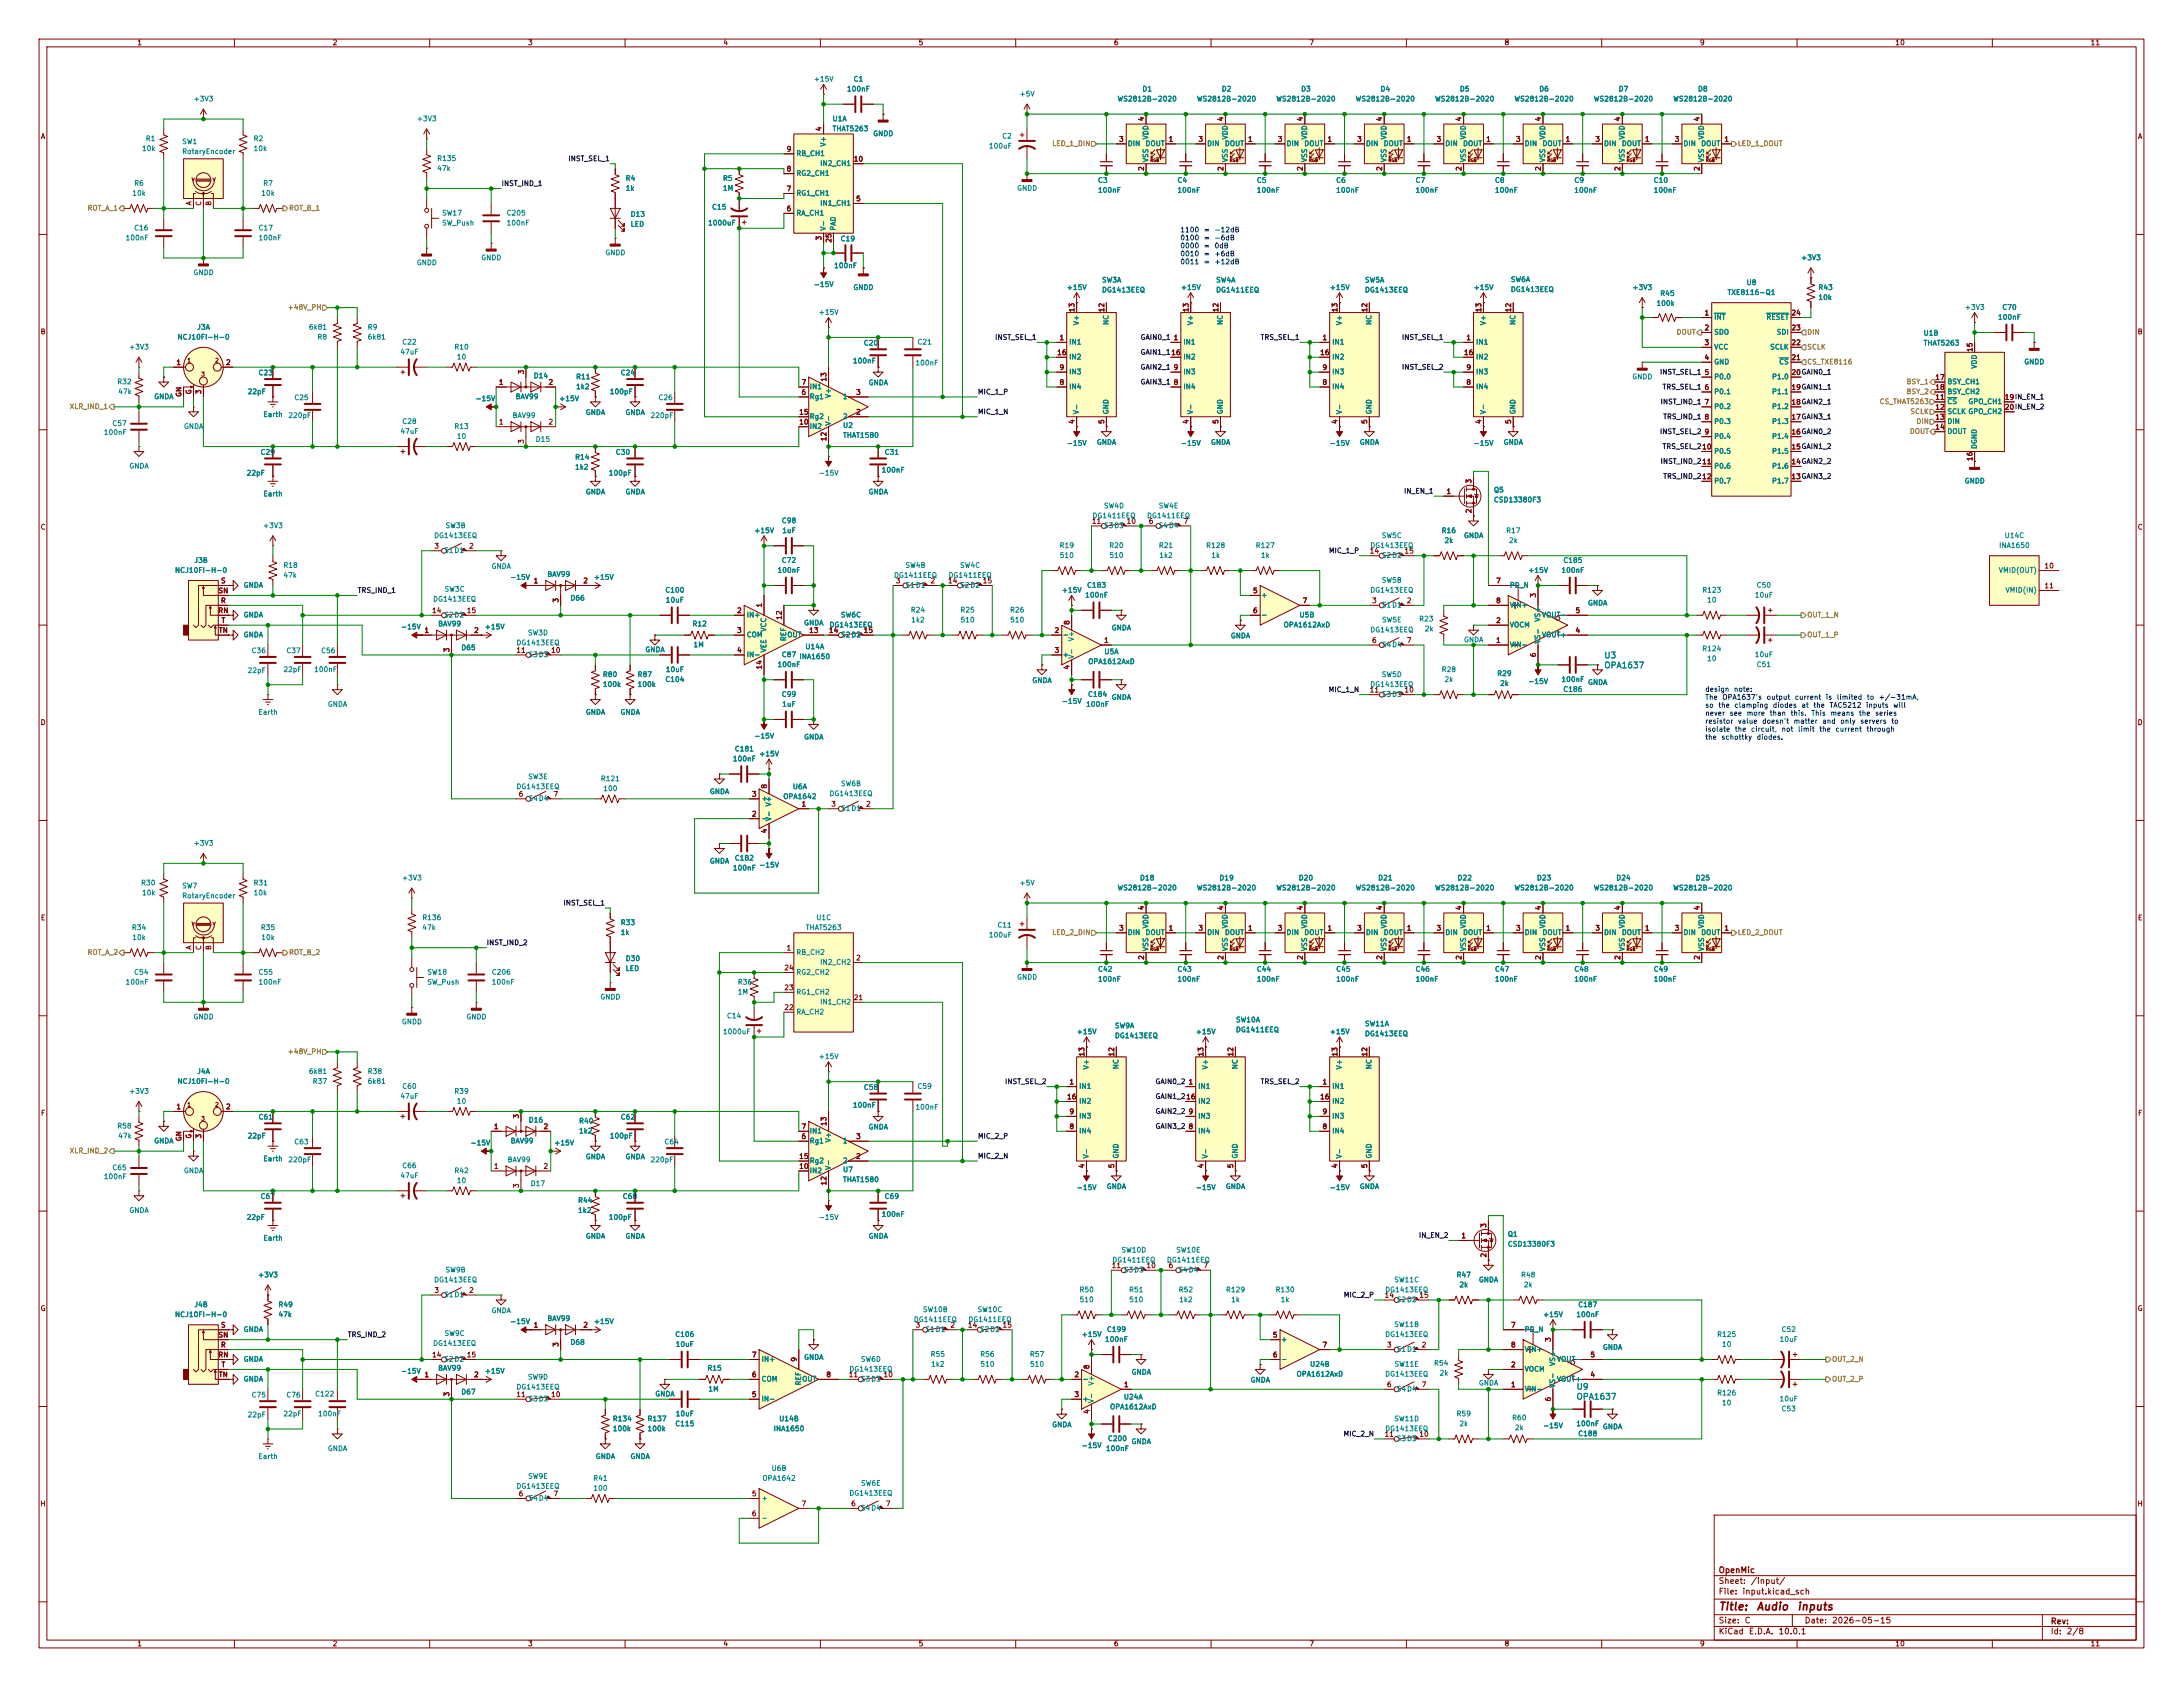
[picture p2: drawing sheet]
<svg xmlns="http://www.w3.org/2000/svg" width="559mm" height="432mm" viewBox="0 0 559 432" stroke-linecap="round" stroke-linejoin="round" font-family="sans-serif">
<defs><g id="words">
<g font-size="2" fill="#840000">
<text x="439.8" y="412.7">Title:</text>
<text x="449.5" y="412.7">Audio</text>
<text x="459.9" y="412.7">inputs</text>
</g>
<g font-size="1.5" fill="#008484">
<text x="410.5" y="171.4">OPA1637</text>
<text x="410.5" y="168.9">U3</text>
<text x="403.4" y="358.6">OPA1637</text>
<text x="403.4" y="356.1">U9</text>
</g>
<g font-size="1.5" fill="#840000">
<text x="439.8" y="405.8">Sheet:</text>
<text x="439.8" y="403">OpenMic</text>
<text x="448" y="405.8">/input/</text>
<text x="439.8" y="408.5">File:</text>
<text x="445.9" y="408.5">input.kicad_sch</text>
<text x="439.8" y="418.7">KiCad</text>
<text x="439.8" y="415.9">Size:</text>
<text x="446.5" y="415.9">C</text>
<text x="447.5" y="418.7">E.D.A.</text>
<text x="455.1" y="418.7">10.0.1</text>
<text x="461.8" y="415.9">Date:</text>
<text x="468.8" y="415.9">2026-05-15</text>
<text x="524.8" y="416.1">Rev:</text>
<text x="524.8" y="418.7">Id:</text>
<text x="528.9" y="418.7">2/8</text>
</g>
<g font-size="1.3" fill="#840000">
<text x="35" y="11.9">1</text>
<text x="85" y="11.9">2</text>
<text x="135" y="11.9">3</text>
<text x="185" y="11.9">4</text>
<text x="235" y="11.9">5</text>
<text x="285" y="11.9">6</text>
<text x="335" y="11.9">7</text>
<text x="385" y="11.9">8</text>
<text x="435" y="11.9">9</text>
<text x="485" y="11.9">10</text>
<text x="535" y="11.9">11</text>
<text x="10.3" y="35.9">A</text>
<text x="210.6" y="33.7" transform="rotate(-90 210.6 33.7)">4</text>
<text x="293.1" y="31.2" transform="rotate(-90 293.1 31.2)">4</text>
<text x="313.4" y="31.2" transform="rotate(-90 313.4 31.2)">4</text>
<text x="333.8" y="31.2" transform="rotate(-90 333.8 31.2)">4</text>
<text x="354.1" y="31.2" transform="rotate(-90 354.1 31.2)">4</text>
<text x="374.4" y="31.2" transform="rotate(-90 374.4 31.2)">4</text>
<text x="394.7" y="31.2" transform="rotate(-90 394.7 31.2)">4</text>
<text x="415" y="31.2" transform="rotate(-90 415 31.2)">4</text>
<text x="435.4" y="31.2" transform="rotate(-90 435.4 31.2)">4</text>
<text x="547.1" y="35.9">A</text>
<text x="201.2" y="39.1">9</text>
<text x="218.4" y="41.7">10</text>
<text x="286.3" y="36.6">3</text>
<text x="299" y="36.6">1</text>
<text x="306.6" y="36.6">3</text>
<text x="319.3" y="36.6">1</text>
<text x="327" y="36.6">3</text>
<text x="339.7" y="36.6">1</text>
<text x="347.3" y="36.6">3</text>
<text x="360" y="36.6">1</text>
<text x="367.6" y="36.6">3</text>
<text x="380.3" y="36.6">1</text>
<text x="387.9" y="36.6">3</text>
<text x="400.6" y="36.6">1</text>
<text x="408.2" y="36.6">3</text>
<text x="420.9" y="36.6">1</text>
<text x="428.6" y="36.6">3</text>
<text x="441.3" y="36.6">1</text>
<text x="201.2" y="44.2">8</text>
<text x="293.1" y="43.9" transform="rotate(-90 293.1 43.9)">2</text>
<text x="313.4" y="43.9" transform="rotate(-90 313.4 43.9)">2</text>
<text x="333.8" y="43.9" transform="rotate(-90 333.8 43.9)">2</text>
<text x="354.1" y="43.9" transform="rotate(-90 354.1 43.9)">2</text>
<text x="374.4" y="43.9" transform="rotate(-90 374.4 43.9)">2</text>
<text x="394.7" y="43.9" transform="rotate(-90 394.7 43.9)">2</text>
<text x="415" y="43.9" transform="rotate(-90 415 43.9)">2</text>
<text x="435.4" y="43.9" transform="rotate(-90 435.4 43.9)">2</text>
<text x="49.3" y="52.7" transform="rotate(-90 49.3 52.7)">A</text>
<text x="51.8" y="52.8" transform="rotate(-90 51.8 52.8)">C</text>
<text x="54.4" y="52.8" transform="rotate(-90 54.4 52.8)">B</text>
<text x="201.2" y="49.3">7</text>
<text x="219" y="51.8">5</text>
<text x="201.2" y="54.4">6</text>
<text x="210.6" y="61.7" transform="rotate(-90 210.6 61.7)">3</text>
<text x="213.1" y="62.3" transform="rotate(-90 213.1 62.3)">25</text>
<text x="275.3" y="80.1" transform="rotate(-90 275.3 80.1)">13</text>
<text x="283" y="80.1" transform="rotate(-90 283 80.1)">12</text>
<text x="304.5" y="80.1" transform="rotate(-90 304.5 80.1)">13</text>
<text x="312.2" y="80.1" transform="rotate(-90 312.2 80.1)">12</text>
<text x="342.6" y="80.1" transform="rotate(-90 342.6 80.1)">13</text>
<text x="350.3" y="80.1" transform="rotate(-90 350.3 80.1)">12</text>
<text x="379.5" y="80.1" transform="rotate(-90 379.5 80.1)">13</text>
<text x="387.1" y="80.1" transform="rotate(-90 387.1 80.1)">12</text>
<text x="436.2" y="81">1</text>
<text x="458.4" y="81">24</text>
<text x="10.3" y="85.9">B</text>
<text x="271.1" y="87.4">1</text>
<text x="300.3" y="87.4">1</text>
<text x="338.4" y="87.4">1</text>
<text x="375.2" y="87.4">1</text>
<text x="436.2" y="84.8">2</text>
<text x="436.2" y="88.6">3</text>
<text x="458.4" y="88.6">22</text>
<text x="458.4" y="84.8">23</text>
<text x="547.1" y="85.9">B</text>
<text x="45" y="93.7">1</text>
<text x="57.7" y="93.7">2</text>
<text x="134.4" y="96" transform="rotate(-90 134.4 96)">3</text>
<text x="270.5" y="91.2">16</text>
<text x="271.1" y="95">9</text>
<text x="299.7" y="91.2">16</text>
<text x="300.3" y="95">9</text>
<text x="337.8" y="91.2">16</text>
<text x="338.4" y="95">9</text>
<text x="374.6" y="91.2">16</text>
<text x="375.2" y="95">9</text>
<text x="436.2" y="92.5">4</text>
<text x="458.4" y="92.5">21</text>
<text x="505.2" y="90.2" transform="rotate(-90 505.2 90.2)">15</text>
<text x="46.7" y="101.7" transform="rotate(-90 46.7 101.7)">GN</text>
<text x="49.3" y="101.1" transform="rotate(-90 49.3 101.1)">G</text>
<text x="51.8" y="101" transform="rotate(-90 51.8 101)">3</text>
<text x="127.6" y="98.8">1</text>
<text x="140.3" y="98.8">2</text>
<text x="205" y="101.3">6</text>
<text x="205" y="98.8">7</text>
<text x="211.8" y="97.8" transform="rotate(-90 211.8 97.8)">13</text>
<text x="219" y="101.3">3</text>
<text x="271.1" y="98.8">8</text>
<text x="300.3" y="98.8">8</text>
<text x="338.4" y="98.8">8</text>
<text x="375.2" y="98.8">8</text>
<text x="436.2" y="96.3">5</text>
<text x="436.2" y="100.1">6</text>
<text x="458.4" y="100.1">19GAIN1_1</text>
<text x="458.4" y="96.3">20GAIN0_1</text>
<text x="458.4" y="100.1">19</text>
<text x="458.4" y="96.3">20</text>
<text x="495.3" y="97.5">17</text>
<text x="495.3" y="100.1">18</text>
<text x="204.4" y="106.4">15</text>
<text x="219" y="106.4">2</text>
<text x="436.2" y="103.9">7</text>
<text x="436.2" y="107.7">8</text>
<text x="458.4" y="107.7">17GAIN3_1</text>
<text x="458.4" y="103.9">18GAIN2_1</text>
<text x="458.4" y="107.7">17</text>
<text x="458.4" y="103.9">18</text>
<text x="495.3" y="102.6">11</text>
<text x="495.3" y="105.2">12</text>
<text x="495.3" y="107.7">13</text>
<text x="513" y="102.6">19IN_EN_1</text>
<text x="513" y="105.2">20IN_EN_2</text>
<text x="513" y="102.6">19</text>
<text x="513" y="105.2">20</text>
<text x="127.6" y="109">1</text>
<text x="134.4" y="113.7" transform="rotate(-90 134.4 113.7)">3</text>
<text x="140.3" y="109">2</text>
<text x="204.4" y="109">10</text>
<text x="211.8" y="113.1" transform="rotate(-90 211.8 113.1)">12</text>
<text x="275.3" y="108.7" transform="rotate(-90 275.3 108.7)">4</text>
<text x="283" y="108.7" transform="rotate(-90 283 108.7)">5</text>
<text x="304.5" y="108.7" transform="rotate(-90 304.5 108.7)">4</text>
<text x="312.2" y="108.7" transform="rotate(-90 312.2 108.7)">5</text>
<text x="342.6" y="108.7" transform="rotate(-90 342.6 108.7)">4</text>
<text x="350.3" y="108.7" transform="rotate(-90 350.3 108.7)">5</text>
<text x="379.5" y="108.7" transform="rotate(-90 379.5 108.7)">4</text>
<text x="387.1" y="108.7" transform="rotate(-90 387.1 108.7)">5</text>
<text x="436.2" y="111.5">9</text>
<text x="458.4" y="111.5">16GAIN0_2</text>
<text x="458.4" y="111.5">16</text>
<text x="495.3" y="110.2">14</text>
<text x="435.6" y="115.3">10</text>
<text x="435.6" y="119.1">11</text>
<text x="458.4" y="119.1">14GAIN2_2</text>
<text x="458.4" y="115.3">15GAIN1_2</text>
<text x="458.4" y="119.1">14</text>
<text x="458.4" y="115.3">15</text>
<text x="505.2" y="118.2" transform="rotate(-90 505.2 118.2)">16</text>
<text x="376.9" y="123.9" transform="rotate(-90 376.9 123.9)">3</text>
<text x="435.6" y="122.9">12</text>
<text x="458.4" y="122.9">13GAIN3_2</text>
<text x="458.4" y="122.9">13</text>
<text x="370.1" y="126.7">1</text>
<text x="376.9" y="131.5" transform="rotate(-90 376.9 131.5)">2</text>
<text x="10.3" y="135.9">C</text>
<text x="279.4" y="134.4">11</text>
<text x="288.2" y="134.4">10</text>
<text x="293.9" y="134.4">6</text>
<text x="302.8" y="134.4">7</text>
<text x="547.1" y="135.9">C</text>
<text x="111.1" y="140.7">3</text>
<text x="119.9" y="140.7">2</text>
<text x="350.5" y="142">14</text>
<text x="359.4" y="142">15</text>
<text x="56.4" y="149.6">S</text>
<text x="136.5" y="149.6">1</text>
<text x="149.2" y="149.6">2</text>
<text x="229.2" y="149.6">3</text>
<text x="238.1" y="149.6">2</text>
<text x="242.5" y="149.6">14</text>
<text x="251.4" y="149.6">15</text>
<text x="382.8" y="149.6">7</text>
<text x="523.2" y="145.8">10</text>
<text x="55.8" y="152.1">SN</text>
<text x="56.4" y="154.7">R</text>
<text x="143.3" y="154.4" transform="rotate(-90 143.3 154.4)">3</text>
<text x="195.3" y="155.6" transform="rotate(-90 195.3 155.6)">1</text>
<text x="320.6" y="152.1">5</text>
<text x="333.3" y="154.7">7</text>
<text x="351.1" y="154.7">3</text>
<text x="360" y="154.7">2</text>
<text x="382.8" y="154.7">8</text>
<text x="393.4" y="153.1" transform="rotate(-90 393.4 153.1)">3</text>
<text x="523.2" y="150.9">11</text>
<text x="55.7" y="157.2">RN</text>
<text x="56.6" y="159.8">T</text>
<text x="110.4" y="157.2">14</text>
<text x="119.3" y="157.2">15</text>
<text x="188.5" y="157.2">2</text>
<text x="200.4" y="158.8" transform="rotate(-90 200.4 158.8)">12</text>
<text x="274.1" y="160.1" transform="rotate(-90 274.1 160.1)">8</text>
<text x="320.6" y="157.2">6</text>
<text x="382.8" y="159.8">2</text>
<text x="403.2" y="157.2">5</text>
<text x="55.9" y="162.3">TN</text>
<text x="108.5" y="162.3">1</text>
<text x="115.3" y="167.1" transform="rotate(-90 115.3 167.1)">3</text>
<text x="121.2" y="162.3">2</text>
<text x="132" y="167.4">11</text>
<text x="140.9" y="167.4">10</text>
<text x="188.5" y="162.3">3</text>
<text x="188.5" y="167.4">4</text>
<text x="207" y="162.3">13</text>
<text x="212" y="162.3">14</text>
<text x="220.9" y="162.3">15</text>
<text x="269.8" y="162.3">2</text>
<text x="269.8" y="167.4">3</text>
<text x="282.5" y="164.8">1</text>
<text x="351.1" y="164.8">6</text>
<text x="360" y="164.8">7</text>
<text x="382.8" y="164.8">1</text>
<text x="403.2" y="162.3">4</text>
<text x="195.3" y="171.5" transform="rotate(-90 195.3 171.5)">14</text>
<text x="274.1" y="171.5" transform="rotate(-90 274.1 171.5)">4</text>
<text x="393.4" y="168.3" transform="rotate(-90 393.4 168.3)">6</text>
<text x="350.5" y="177.5">11</text>
<text x="359.4" y="177.5">10</text>
<text x="10.3" y="185.9">D</text>
<text x="547.1" y="185.9">D</text>
<text x="196.6" y="202" transform="rotate(-90 196.6 202)">8</text>
<text x="132.6" y="204.2">6</text>
<text x="141.5" y="204.2">7</text>
<text x="192.3" y="209.3">2</text>
<text x="192.3" y="204.2">3</text>
<text x="205" y="206.8">1</text>
<text x="212.7" y="206.8">3</text>
<text x="221.5" y="206.8">2</text>
<text x="196.6" y="213.4" transform="rotate(-90 196.6 213.4)">4</text>
<text x="293.1" y="233.1" transform="rotate(-90 293.1 233.1)">4</text>
<text x="313.4" y="233.1" transform="rotate(-90 313.4 233.1)">4</text>
<text x="333.8" y="233.1" transform="rotate(-90 333.8 233.1)">4</text>
<text x="354.1" y="233.1" transform="rotate(-90 354.1 233.1)">4</text>
<text x="374.4" y="233.1" transform="rotate(-90 374.4 233.1)">4</text>
<text x="394.7" y="233.1" transform="rotate(-90 394.7 233.1)">4</text>
<text x="415" y="233.1" transform="rotate(-90 415 233.1)">4</text>
<text x="435.4" y="233.1" transform="rotate(-90 435.4 233.1)">4</text>
<text x="10.3" y="235.9">E</text>
<text x="286.3" y="238.5">3</text>
<text x="299" y="238.5">1</text>
<text x="306.6" y="238.5">3</text>
<text x="319.3" y="238.5">1</text>
<text x="327" y="238.5">3</text>
<text x="339.7" y="238.5">1</text>
<text x="347.3" y="238.5">3</text>
<text x="360" y="238.5">1</text>
<text x="367.6" y="238.5">3</text>
<text x="380.3" y="238.5">1</text>
<text x="387.9" y="238.5">3</text>
<text x="400.6" y="238.5">1</text>
<text x="408.2" y="238.5">3</text>
<text x="420.9" y="238.5">1</text>
<text x="428.6" y="238.5">3</text>
<text x="441.3" y="238.5">1</text>
<text x="547.1" y="235.9">E</text>
<text x="49.3" y="243.2" transform="rotate(-90 49.3 243.2)">A</text>
<text x="51.8" y="243.3" transform="rotate(-90 51.8 243.3)">C</text>
<text x="54.4" y="243.3" transform="rotate(-90 54.4 243.3)">B</text>
<text x="201.2" y="243.6">1</text>
<text x="293.1" y="245.8" transform="rotate(-90 293.1 245.8)">2</text>
<text x="313.4" y="245.8" transform="rotate(-90 313.4 245.8)">2</text>
<text x="333.8" y="245.8" transform="rotate(-90 333.8 245.8)">2</text>
<text x="354.1" y="245.8" transform="rotate(-90 354.1 245.8)">2</text>
<text x="374.4" y="245.8" transform="rotate(-90 374.4 245.8)">2</text>
<text x="394.7" y="245.8" transform="rotate(-90 394.7 245.8)">2</text>
<text x="415" y="245.8" transform="rotate(-90 415 245.8)">2</text>
<text x="435.4" y="245.8" transform="rotate(-90 435.4 245.8)">2</text>
<text x="200.6" y="248.7">24</text>
<text x="219" y="246.1">2</text>
<text x="200.6" y="253.7">23</text>
<text x="218.4" y="256.3">21</text>
<text x="200.6" y="258.8">22</text>
<text x="277.9" y="270.6" transform="rotate(-90 277.9 270.6)">13</text>
<text x="285.5" y="270.6" transform="rotate(-90 285.5 270.6)">12</text>
<text x="308.4" y="270.6" transform="rotate(-90 308.4 270.6)">13</text>
<text x="316" y="270.6" transform="rotate(-90 316 270.6)">12</text>
<text x="342.6" y="270.6" transform="rotate(-90 342.6 270.6)">13</text>
<text x="350.3" y="270.6" transform="rotate(-90 350.3 270.6)">12</text>
<text x="273" y="281.7">16</text>
<text x="273.6" y="277.9">1</text>
<text x="303.5" y="281.7">16</text>
<text x="304.1" y="277.9">1</text>
<text x="337.8" y="281.7">16</text>
<text x="338.4" y="277.9">1</text>
<text x="10.3" y="285.9">F</text>
<text x="45" y="284.2">1</text>
<text x="57.7" y="284.2">2</text>
<text x="133.1" y="286.5" transform="rotate(-90 133.1 286.5)">3</text>
<text x="273.6" y="285.5">9</text>
<text x="304.1" y="285.5">9</text>
<text x="338.4" y="285.5">9</text>
<text x="547.1" y="285.9">F</text>
<text x="46.7" y="292.2" transform="rotate(-90 46.7 292.2)">GN</text>
<text x="49.3" y="291.6" transform="rotate(-90 49.3 291.6)">G</text>
<text x="51.8" y="291.5" transform="rotate(-90 51.8 291.5)">3</text>
<text x="126.3" y="289.3">1</text>
<text x="139" y="289.3">2</text>
<text x="205" y="291.8">6</text>
<text x="205" y="289.3">7</text>
<text x="211.8" y="288.3" transform="rotate(-90 211.8 288.3)">13</text>
<text x="219" y="291.8">3</text>
<text x="273.6" y="289.3">8</text>
<text x="304.1" y="289.3">8</text>
<text x="338.4" y="289.3">8</text>
<text x="126.3" y="299.5">1</text>
<text x="139" y="299.5">2</text>
<text x="204.4" y="299.5">10</text>
<text x="204.4" y="296.9">15</text>
<text x="219" y="296.9">2</text>
<text x="277.9" y="299.2" transform="rotate(-90 277.9 299.2)">4</text>
<text x="285.5" y="299.2" transform="rotate(-90 285.5 299.2)">5</text>
<text x="308.4" y="299.2" transform="rotate(-90 308.4 299.2)">4</text>
<text x="316" y="299.2" transform="rotate(-90 316 299.2)">5</text>
<text x="342.6" y="299.2" transform="rotate(-90 342.6 299.2)">4</text>
<text x="350.3" y="299.2" transform="rotate(-90 350.3 299.2)">5</text>
<text x="133.1" y="304.2" transform="rotate(-90 133.1 304.2)">3</text>
<text x="211.8" y="303.6" transform="rotate(-90 211.8 303.6)">12</text>
<text x="373.9" y="317.2">1</text>
<text x="380.7" y="314.4" transform="rotate(-90 380.7 314.4)">3</text>
<text x="380.7" y="322" transform="rotate(-90 380.7 322)">2</text>
<text x="284.4" y="324.9">11</text>
<text x="293.3" y="324.9">10</text>
<text x="299" y="324.9">6</text>
<text x="307.9" y="324.9">7</text>
<text x="10.3" y="335.9">G</text>
<text x="111.1" y="331.2">3</text>
<text x="119.9" y="331.2">2</text>
<text x="354.3" y="332.5">14</text>
<text x="363.2" y="332.5">15</text>
<text x="547.1" y="335.9">G</text>
<text x="56.4" y="340.1">S</text>
<text x="136.5" y="340.1">1</text>
<text x="149.2" y="340.1">2</text>
<text x="234.2" y="340.1">3</text>
<text x="243.1" y="340.1">2</text>
<text x="247.6" y="340.1">14</text>
<text x="256.5" y="340.1">15</text>
<text x="386.6" y="340.1">7</text>
<text x="55.7" y="347.7">RN</text>
<text x="55.8" y="342.6">SN</text>
<text x="56.4" y="345.2">R</text>
<text x="110.4" y="347.7">14</text>
<text x="119.3" y="347.7">15</text>
<text x="143.3" y="344.9" transform="rotate(-90 143.3 344.9)">3</text>
<text x="192.3" y="347.7">7</text>
<text x="325.7" y="342.6">5</text>
<text x="325.7" y="347.7">6</text>
<text x="338.4" y="345.2">7</text>
<text x="354.9" y="345.2">3</text>
<text x="363.8" y="345.2">2</text>
<text x="386.6" y="345.2">8</text>
<text x="397.3" y="343.6" transform="rotate(-90 397.3 343.6)">3</text>
<text x="407" y="347.7">5</text>
<text x="55.9" y="352.8">TN</text>
<text x="56.6" y="350.3">T</text>
<text x="108.5" y="352.8">1</text>
<text x="121.2" y="352.8">2</text>
<text x="192.3" y="352.8">6</text>
<text x="204.2" y="348.7" transform="rotate(-90 204.2 348.7)">9</text>
<text x="211.4" y="352.8">8</text>
<text x="217.1" y="352.8">11</text>
<text x="226" y="352.8">10</text>
<text x="274.9" y="352.8">2</text>
<text x="279.1" y="350.6" transform="rotate(-90 279.1 350.6)">8</text>
<text x="386.6" y="350.3">2</text>
<text x="407" y="352.8">4</text>
<text x="115.3" y="357.6" transform="rotate(-90 115.3 357.6)">3</text>
<text x="132" y="357.9">11</text>
<text x="140.9" y="357.9">10</text>
<text x="192.3" y="357.9">5</text>
<text x="274.9" y="357.9">3</text>
<text x="287.6" y="355.3">1</text>
<text x="354.9" y="355.3">6</text>
<text x="363.8" y="355.3">7</text>
<text x="386.6" y="355.3">1</text>
<text x="397.3" y="358.8" transform="rotate(-90 397.3 358.8)">6</text>
<text x="279.1" y="362" transform="rotate(-90 279.1 362)">4</text>
<text x="354.3" y="368">11</text>
<text x="363.2" y="368">10</text>
<text x="132.6" y="383.3">6</text>
<text x="141.5" y="383.3">7</text>
<text x="192.3" y="383.3">5</text>
<text x="10.2" y="385.9">H</text>
<text x="192.3" y="388.4">6</text>
<text x="205" y="385.8">7</text>
<text x="217.7" y="385.8">6</text>
<text x="226.6" y="385.8">7</text>
<text x="547" y="385.9">H</text>
<text x="35" y="421.7">1</text>
<text x="85" y="421.7">2</text>
<text x="135" y="421.7">3</text>
<text x="185" y="421.7">4</text>
<text x="235" y="421.7">5</text>
<text x="285" y="421.7">6</text>
<text x="335" y="421.7">7</text>
<text x="385" y="421.7">8</text>
<text x="435" y="421.7">9</text>
<text x="485" y="421.7">10</text>
<text x="535" y="421.7">11</text>
</g>
<g font-size="1.3" fill="#008484">
<text x="208.2" y="21.2">+15V</text>
<text x="216.7" y="23.7">100nF</text>
<text x="218.4" y="21.2">C1</text>
<text x="292.3" y="23.7">D1</text>
<text x="312.6" y="23.7">D2</text>
<text x="332.9" y="23.7">D3</text>
<text x="353.2" y="23.7">D4</text>
<text x="373.6" y="23.7">D5</text>
<text x="393.9" y="23.7">D6</text>
<text x="414.2" y="23.7">D7</text>
<text x="434.5" y="23.7">D8</text>
<text x="49.4" y="26.3">+3V3</text>
<text x="260.9" y="25">+5V</text>
<text x="285.9" y="26.3">WS2812B-2020</text>
<text x="306.3" y="26.3">WS2812B-2020</text>
<text x="326.6" y="26.3">WS2812B-2020</text>
<text x="346.9" y="26.3">WS2812B-2020</text>
<text x="367.2" y="26.3">WS2812B-2020</text>
<text x="387.5" y="26.3">WS2812B-2020</text>
<text x="407.9" y="26.3">WS2812B-2020</text>
<text x="428.2" y="26.3">WS2812B-2020</text>
<text x="106.6" y="31.3">+3V3</text>
<text x="213" y="33.9">THAT5263</text>
<text x="213" y="31.3">U1A</text>
<text x="223.4" y="35.2">GNDD</text>
<text x="256.4" y="35.8">C2</text>
<text x="294.2" y="35.8" transform="rotate(-90 294.2 35.8)">VDD</text>
<text x="314.6" y="35.8" transform="rotate(-90 314.6 35.8)">VDD</text>
<text x="334.9" y="35.8" transform="rotate(-90 334.9 35.8)">VDD</text>
<text x="355.2" y="35.8" transform="rotate(-90 355.2 35.8)">VDD</text>
<text x="375.5" y="35.8" transform="rotate(-90 375.5 35.8)">VDD</text>
<text x="395.8" y="35.8" transform="rotate(-90 395.8 35.8)">VDD</text>
<text x="416.2" y="35.8" transform="rotate(-90 416.2 35.8)">VDD</text>
<text x="436.5" y="35.8" transform="rotate(-90 436.5 35.8)">VDD</text>
<text x="36.2" y="39">10k</text>
<text x="37.2" y="36.4">R1</text>
<text x="46.5" y="39.7">RotaryEncoder</text>
<text x="46.5" y="37.2">SW1</text>
<text x="64.8" y="36.4">R2</text>
<text x="64.8" y="39">10k</text>
<text x="111.8" y="41.5">R135</text>
<text x="203.7" y="40.2">RB_CH1</text>
<text x="211.7" y="37.7" transform="rotate(-90 211.7 37.7)">V+</text>
<text x="253" y="38.3">100uF</text>
<text x="288.5" y="37.7">DIN</text>
<text x="293.1" y="37.7">DOUT</text>
<text x="294.2" y="41.7" transform="rotate(-90 294.2 41.7)">VSS</text>
<text x="308.9" y="37.7">DIN</text>
<text x="313.4" y="37.7">DOUT</text>
<text x="314.6" y="41.7" transform="rotate(-90 314.6 41.7)">VSS</text>
<text x="329.2" y="37.7">DIN</text>
<text x="333.7" y="37.7">DOUT</text>
<text x="334.9" y="41.7" transform="rotate(-90 334.9 41.7)">VSS</text>
<text x="349.5" y="37.7">DIN</text>
<text x="354.1" y="37.7">DOUT</text>
<text x="355.2" y="41.7" transform="rotate(-90 355.2 41.7)">VSS</text>
<text x="369.8" y="37.7">DIN</text>
<text x="374.4" y="37.7">DOUT</text>
<text x="375.5" y="41.7" transform="rotate(-90 375.5 41.7)">VSS</text>
<text x="390.1" y="37.7">DIN</text>
<text x="394.7" y="37.7">DOUT</text>
<text x="395.8" y="41.7" transform="rotate(-90 395.8 41.7)">VSS</text>
<text x="410.5" y="37.7">DIN</text>
<text x="415" y="37.7">DOUT</text>
<text x="416.2" y="41.7" transform="rotate(-90 416.2 41.7)">VSS</text>
<text x="430.8" y="37.7">DIN</text>
<text x="435.3" y="37.7">DOUT</text>
<text x="436.5" y="41.7" transform="rotate(-90 436.5 41.7)">VSS</text>
<text x="34.2" y="47.9">R6</text>
<text x="67.2" y="47.9">R7</text>
<text x="111.8" y="44">47k</text>
<text x="160" y="46.6">R4</text>
<text x="184.9" y="46.6">R5</text>
<text x="203.7" y="45.3">RG2_CH1</text>
<text x="209.8" y="42.8">IN2_CH1</text>
<text x="280.9" y="47.1">C3</text>
<text x="301.3" y="47.1">C4</text>
<text x="321.6" y="47.1">C5</text>
<text x="341.9" y="47.1">C6</text>
<text x="362.2" y="47.1">C7</text>
<text x="382.5" y="47.1">C8</text>
<text x="402.9" y="47.1">C9</text>
<text x="423.2" y="47.1">C10</text>
<text x="33.7" y="50.4">10k</text>
<text x="66.8" y="50.4">10k</text>
<text x="160" y="49.1">1k</text>
<text x="182.1" y="53.9">C15</text>
<text x="184.9" y="49.1">1M</text>
<text x="203.7" y="50.4">RG1_CH1</text>
<text x="209.8" y="52.9">IN1_CH1</text>
<text x="260.2" y="49.1">GNDD</text>
<text x="280.9" y="49.6">100nF</text>
<text x="301.3" y="49.6">100nF</text>
<text x="321.6" y="49.6">100nF</text>
<text x="341.9" y="49.6">100nF</text>
<text x="362.2" y="49.6">100nF</text>
<text x="382.5" y="49.6">100nF</text>
<text x="402.9" y="49.6">100nF</text>
<text x="423.2" y="49.6">100nF</text>
<text x="34.2" y="59.3">C16</text>
<text x="66" y="59.3">C17</text>
<text x="113" y="55.5">SW17</text>
<text x="113" y="58">SW_Push</text>
<text x="129.5" y="55.5">C205</text>
<text x="129.5" y="58">100nF</text>
<text x="161.3" y="58.3">LED</text>
<text x="161.3" y="55.8">D13</text>
<text x="181.1" y="58">1000uF</text>
<text x="203.7" y="55.5">RA_CH1</text>
<text x="211.7" y="59.2" transform="rotate(-90 211.7 59.2)">V-</text>
<text x="214.2" y="59.2" transform="rotate(-90 214.2 59.2)">PAD</text>
<text x="32" y="61.8">100nF</text>
<text x="66" y="61.8">100nF</text>
<text x="154.8" y="65.6">GNDD</text>
<text x="215" y="62.1">C19</text>
<text x="49.4" y="70.7">GNDD</text>
<text x="106.5" y="68.2">GNDD</text>
<text x="123.1" y="66.9">GNDD</text>
<text x="213.4" y="68.9">100nF</text>
<text x="460.9" y="66.9">+3V3</text>
<text x="208.2" y="73.8">-15V</text>
<text x="218.3" y="74.5">GNDD</text>
<text x="272.9" y="74.5">+15V</text>
<text x="281.9" y="75.2">DG1413EEQ</text>
<text x="281.9" y="72.6">SW3A</text>
<text x="302.2" y="74.5">+15V</text>
<text x="311.2" y="75.2">DG1411EEQ</text>
<text x="311.2" y="72.6">SW4A</text>
<text x="340.3" y="74.5">+15V</text>
<text x="349.3" y="75.2">DG1413EEQ</text>
<text x="349.3" y="72.6">SW5A</text>
<text x="377.1" y="74.5">+15V</text>
<text x="386.6" y="75">DG1413EEQ</text>
<text x="386.6" y="72.5">SW6A</text>
<text x="417.7" y="74.5">+3V3</text>
<text x="424.9" y="76">R45</text>
<text x="442.1" y="75.8">TXE8116-Q1</text>
<text x="446.9" y="73.3">U8</text>
<text x="465.3" y="77.1">10k</text>
<text x="465.3" y="74.5">R43</text>
<text x="209.4" y="80.9">+15V</text>
<text x="276.5" y="83.4" transform="rotate(-90 276.5 83.4)">V+</text>
<text x="284.1" y="83.3" transform="rotate(-90 284.1 83.3)">NC</text>
<text x="305.7" y="83.4" transform="rotate(-90 305.7 83.4)">V+</text>
<text x="313.3" y="83.3" transform="rotate(-90 313.3 83.3)">NC</text>
<text x="343.8" y="83.4" transform="rotate(-90 343.8 83.4)">V+</text>
<text x="351.4" y="83.3" transform="rotate(-90 351.4 83.3)">NC</text>
<text x="380.6" y="83.4" transform="rotate(-90 380.6 83.4)">V+</text>
<text x="388.2" y="83.3" transform="rotate(-90 388.2 83.3)">NC</text>
<text x="423.9" y="78.6">100k</text>
<text x="438.7" y="82.1">INT</text>
<text x="452" y="82.1">RESET</text>
<text x="502.8" y="79.6">+3V3</text>
<text x="511.3" y="82.1">100nF</text>
<text x="512.4" y="79.6">C70</text>
<text x="32.9" y="89.8">+3V3</text>
<text x="45.3" y="87.2">NCJ10FI-H-0</text>
<text x="50.3" y="84.7">J3A</text>
<text x="79" y="84.7">6k81</text>
<text x="81.1" y="87.2">R8</text>
<text x="94" y="84.7">R9</text>
<text x="94" y="87.2">6k81</text>
<text x="102.8" y="88.5">C22</text>
<text x="116.2" y="89.8">R10</text>
<text x="221" y="88.7">C20</text>
<text x="234.7" y="88.5">C21</text>
<text x="273.6" y="88.5">IN1</text>
<text x="302.8" y="88.5">IN1</text>
<text x="340.9" y="88.5">IN1</text>
<text x="377.7" y="88.5">IN1</text>
<text x="438.7" y="86">SDO</text>
<text x="438.7" y="89.8">VCC</text>
<text x="453" y="89.8">SCLK</text>
<text x="454.7" y="86">SDI</text>
<text x="492.3" y="88.7">THAT5263</text>
<text x="492.3" y="86.2">U1B</text>
<text x="102.3" y="91">47uF</text>
<text x="116.8" y="92.3">10</text>
<text x="218.2" y="93.3">100nF</text>
<text x="234.2" y="93.8">100nF</text>
<text x="273.6" y="92.3">IN2</text>
<text x="302.8" y="92.3">IN2</text>
<text x="340.9" y="92.3">IN2</text>
<text x="377.7" y="92.3">IN2</text>
<text x="438.7" y="93.6">GND</text>
<text x="455.3" y="93.6">CS</text>
<text x="506.3" y="94.5" transform="rotate(-90 506.3 94.5)">VDD</text>
<text x="518" y="93.6">GNDD</text>
<text x="29.9" y="98.7">R32</text>
<text x="30.1" y="101.2">47k</text>
<text x="63.3" y="101.2">22pF</text>
<text x="66" y="96.4">C23</text>
<text x="136.5" y="97.1">D14</text>
<text x="147.3" y="99.9">1k2</text>
<text x="147.3" y="97.4">R11</text>
<text x="156" y="101.2">100pF</text>
<text x="158.8" y="96.4">C24</text>
<text x="207.1" y="99.9">IN1</text>
<text x="222.2" y="98.9">GNDA</text>
<text x="273.6" y="99.9">IN4</text>
<text x="273.6" y="96.1">IN3</text>
<text x="302.8" y="99.9">IN4</text>
<text x="302.8" y="96.1">IN3</text>
<text x="340.9" y="99.9">IN4</text>
<text x="340.9" y="96.1">IN3</text>
<text x="377.7" y="99.9">IN4</text>
<text x="377.7" y="96.1">IN3</text>
<text x="417.7" y="97.4">GNDD</text>
<text x="438.7" y="97.4">P0.0</text>
<text x="438.7" y="101.2">P0.1</text>
<text x="453.5" y="101.2">P1.1</text>
<text x="453.5" y="97.4">P1.0</text>
<text x="498.3" y="98.7">BSY_CH1</text>
<text x="498.3" y="101.2">BSY_CH2</text>
<text x="39.3" y="102.5">GNDA</text>
<text x="67.3" y="107">Earth</text>
<text x="73.7" y="107.3">220pF</text>
<text x="75.2" y="102.7">C25</text>
<text x="121.6" y="103">-15V</text>
<text x="131.1" y="107.3">BAV99</text>
<text x="131.8" y="102.5">BAV99</text>
<text x="143" y="103">+15V</text>
<text x="149.8" y="106.5">GNDA</text>
<text x="160" y="106.5">GNDA</text>
<text x="166.4" y="107.3">220pF</text>
<text x="168.4" y="102.7">C26</text>
<text x="207.1" y="102.5">Rg1</text>
<text x="207.1" y="107.5">Rg2</text>
<text x="213" y="102.1" transform="rotate(-90 213 102.1)">V+</text>
<text x="215.6" y="107.5">2</text>
<text x="215.6" y="102.5">1</text>
<text x="276.5" y="106.2" transform="rotate(-90 276.5 106.2)">V-</text>
<text x="284.1" y="106.2" transform="rotate(-90 284.1 106.2)">GND</text>
<text x="305.7" y="106.2" transform="rotate(-90 305.7 106.2)">V-</text>
<text x="313.3" y="106.2" transform="rotate(-90 313.3 106.2)">GND</text>
<text x="343.8" y="106.2" transform="rotate(-90 343.8 106.2)">V-</text>
<text x="351.4" y="106.2" transform="rotate(-90 351.4 106.2)">GND</text>
<text x="380.6" y="106.2" transform="rotate(-90 380.6 106.2)">V-</text>
<text x="388.2" y="106.2" transform="rotate(-90 388.2 106.2)">GND</text>
<text x="438.7" y="105">P0.2</text>
<text x="453.5" y="105">P1.2</text>
<text x="498.3" y="103.7">CS</text>
<text x="498.3" y="106.3">SCLK GPO_CH2</text>
<text x="503.7" y="103.7">GPO_CH1</text>
<text x="26.4" y="111.6">100nF</text>
<text x="28.6" y="109.3">C57</text>
<text x="46.9" y="110.1">GNDA</text>
<text x="102.3" y="111.4">47uF</text>
<text x="102.8" y="108.8">C28</text>
<text x="116.2" y="110.1">R13</text>
<text x="116.8" y="112.6">10</text>
<text x="137" y="113.4">D15</text>
<text x="207.1" y="110.1">IN2</text>
<text x="213" y="109.1" transform="rotate(-90 213 109.1)">V-</text>
<text x="215.7" y="112.4">THAT1580</text>
<text x="215.7" y="109.8">U2</text>
<text x="438.7" y="108.8">P0.3</text>
<text x="438.7" y="112.6">P0.4</text>
<text x="453.5" y="112.6">P1.4</text>
<text x="453.5" y="108.8">P1.3</text>
<text x="498.3" y="108.8">DIN</text>
<text x="498.3" y="111.4">DOUT</text>
<text x="66.6" y="116.7">C29</text>
<text x="147.1" y="118">R14</text>
<text x="157.5" y="116.7">C30</text>
<text x="226.3" y="116.7">C31</text>
<text x="272.9" y="114.4">-15V</text>
<text x="280.6" y="114.1">GNDA</text>
<text x="302.2" y="114.4">-15V</text>
<text x="309.8" y="114.1">GNDA</text>
<text x="340.3" y="114.4">-15V</text>
<text x="347.9" y="114.1">GNDA</text>
<text x="377.1" y="114.4">-15V</text>
<text x="384.8" y="114.1">GNDA</text>
<text x="438.7" y="116.4">P0.5</text>
<text x="453.5" y="116.4">P1.5</text>
<text x="506.3" y="115.1" transform="rotate(-90 506.3 115.1)">DGND</text>
<text x="33" y="120.2">GNDA</text>
<text x="63" y="122">22pF</text>
<text x="147.1" y="120.5">1k2</text>
<text x="155.7" y="122">100pF</text>
<text x="209.4" y="122">-15V</text>
<text x="225.6" y="121.3">100nF</text>
<text x="438.7" y="120.2">P0.6</text>
<text x="438.7" y="124.1">P0.7</text>
<text x="453.5" y="124.1">P1.7</text>
<text x="453.5" y="120.2">P1.6</text>
<text x="502.8" y="124.1">GNDD</text>
<text x="67.3" y="127.4">Earth</text>
<text x="149.8" y="126.8">GNDA</text>
<text x="160" y="126.8">GNDA</text>
<text x="222.2" y="126.8">GNDA</text>
<text x="282.4" y="130.4">SW4D</text>
<text x="296.5" y="130.4">SW4E</text>
<text x="382.3" y="128.9">CSD13380F3</text>
<text x="382.3" y="126.3">Q5</text>
<text x="67.2" y="135.5">+3V3</text>
<text x="113.9" y="135.5">SW3B</text>
<text x="192.9" y="136.8">+15V</text>
<text x="200" y="134.2">C98</text>
<text x="200.1" y="136.8">1uF</text>
<text x="279.5" y="132.9">DG1411EEQ</text>
<text x="282.4" y="135.5">S3D3</text>
<text x="293.5" y="132.9">DG1411EEQ</text>
<text x="296.4" y="135.5">S4D4</text>
<text x="368.9" y="136.8">R16</text>
<text x="385.4" y="136.8">R17</text>
<text x="111" y="138">DG1413EEQ</text>
<text x="113.5" y="141.8">S1D1</text>
<text x="271.1" y="140.6">R19</text>
<text x="271.1" y="143.1">510</text>
<text x="283.8" y="140.6">R20</text>
<text x="283.8" y="143.1">510</text>
<text x="296.5" y="140.6">R21</text>
<text x="296.6" y="143.1">1k2</text>
<text x="308.6" y="140.6">R128</text>
<text x="309.9" y="143.1">1k</text>
<text x="321.3" y="140.6">R127</text>
<text x="322.6" y="143.1">1k</text>
<text x="350.6" y="140.6">DG1413EEQ</text>
<text x="353.6" y="138">SW5C</text>
<text x="353.6" y="143.1">S2D2</text>
<text x="369.6" y="139.3">2k</text>
<text x="374.6" y="138">GNDA</text>
<text x="386.1" y="139.3">2k</text>
<text x="511.6" y="140.6">INA1650</text>
<text x="513" y="138">U14C</text>
<text x="44.7" y="146.9">NCJ10FI-H-0</text>
<text x="49.6" y="144.4">J3B</text>
<text x="72.4" y="148.2">47k</text>
<text x="72.4" y="145.6">R18</text>
<text x="125.7" y="145.9">GNDA</text>
<text x="130.5" y="148.7">-15V</text>
<text x="140" y="147.9">BAV99</text>
<text x="151.9" y="148.7">+15V</text>
<text x="198.9" y="146.9">100nF</text>
<text x="200" y="144.4">C72</text>
<text x="228.7" y="148.2">DG1411EEQ</text>
<text x="231.6" y="145.6">SW4B</text>
<text x="242.7" y="148.2">DG1411EEQ</text>
<text x="245.6" y="145.6">SW4C</text>
<text x="353.6" y="149.5">SW5B</text>
<text x="391.1" y="146.9">+15V</text>
<text x="399.6" y="146.9">100nF</text>
<text x="400" y="144.4">C185</text>
<text x="511.5" y="146.9">VMID(OUT)</text>
<text x="62.2" y="150.7">GNDA</text>
<text x="110.7" y="154.3">DG1413EEQ</text>
<text x="113.7" y="151.7">SW3C</text>
<text x="145.9" y="154">D66</text>
<text x="170.2" y="152">C100</text>
<text x="170.3" y="154.5">10uF</text>
<text x="231.6" y="150.7">S1D1</text>
<text x="245.6" y="150.7">S2D2</text>
<text x="271.7" y="152">+15V</text>
<text x="277.6" y="153.3">100nF</text>
<text x="278.1" y="150.7">C183</text>
<text x="322.7" y="153.3">+</text>
<text x="350.6" y="152">DG1413EEQ</text>
<text x="353.6" y="155.8">S1D1</text>
<text x="386.3" y="150.7">PD_N</text>
<text x="386.3" y="155.8">VIN+</text>
<text x="406.4" y="155.3">GNDA</text>
<text x="435.6" y="152">R123</text>
<text x="436.8" y="154.5">10</text>
<text x="449.1" y="153.3">10uF</text>
<text x="449.5" y="150.7">C50</text>
<text x="513.2" y="152">VMID(IN)</text>
<text x="62.2" y="158.3">GNDA</text>
<text x="102.5" y="161.4">-15V</text>
<text x="112" y="160.6">BAV99</text>
<text x="113.5" y="158.3">S2D2</text>
<text x="124" y="161.4">+15V</text>
<text x="177.1" y="160.6">R12</text>
<text x="191" y="158.3">IN+</text>
<text x="196.4" y="161.8" transform="rotate(-90 196.4 161.8)">VCC</text>
<text x="205.7" y="160.4">GNDA</text>
<text x="212.2" y="160.9">DG1413EEQ</text>
<text x="215.1" y="158.3">SW6C</text>
<text x="233" y="157.1">R24</text>
<text x="233.1" y="159.6">1k2</text>
<text x="245.7" y="157.1">R25</text>
<text x="245.7" y="159.6">510</text>
<text x="258.4" y="157.1">R26</text>
<text x="258.4" y="159.6">510</text>
<text x="284.4" y="161.6">GNDA</text>
<text x="322.7" y="158.3">-</text>
<text x="328.5" y="160.9">OPA1612AxD</text>
<text x="332.5" y="158.3">U5B</text>
<text x="353.6" y="159.6">SW5E</text>
<text x="363.1" y="159.4">R23</text>
<text x="364.6" y="161.9">2k</text>
<text x="386.3" y="160.9">VOCM</text>
<text x="394.6" y="159.3" transform="rotate(-90 394.6 159.3)">VS+</text>
<text x="394.6" y="158.3">VOUT-</text>
<text x="62.2" y="163.4">GNDA</text>
<text x="64.3" y="167.5">C36</text>
<text x="73.2" y="167.5">C37</text>
<text x="82.1" y="167.5">C56</text>
<text x="117.9" y="166.7">D65</text>
<text x="132.1" y="165.5">DG1413EEQ</text>
<text x="135" y="162.9">SW3D</text>
<text x="165.1" y="167.2">GNDA</text>
<text x="177.4" y="166">1M</text>
<text x="191" y="163.4">COM</text>
<text x="196.4" y="167.1" transform="rotate(-90 196.4 167.1)">VEE</text>
<text x="201.4" y="163.4">OUT</text>
<text x="201.5" y="164.2" transform="rotate(-90 201.5 164.2)">REF</text>
<text x="206" y="166.5">U14A</text>
<text x="215.1" y="163.4">S2D2</text>
<text x="271.9" y="163.4">-</text>
<text x="275.2" y="164.3" transform="rotate(-90 275.2 164.3)">V+</text>
<text x="282.6" y="167.7">U5A</text>
<text x="314.9" y="163.7">GNDA</text>
<text x="350.6" y="162.2">DG1413EEQ</text>
<text x="353.6" y="166">S4D4</text>
<text x="374.6" y="164.7">GNDA</text>
<text x="386.3" y="166">VIN-</text>
<text x="394.6" y="164.8" transform="rotate(-90 394.6 164.8)">VS-</text>
<text x="394.6" y="163.4">VOUT+</text>
<text x="435.6" y="167">R124</text>
<text x="63.3" y="172.6">22pF</text>
<text x="72.4" y="172.3">22pF</text>
<text x="80.3" y="172.3">100nF</text>
<text x="135.1" y="168.5">S3D3</text>
<text x="154.2" y="173.6">R80</text>
<text x="163.1" y="173.6">R87</text>
<text x="170.3" y="172.3">10uF</text>
<text x="191" y="168.5">IN-</text>
<text x="198.9" y="171">100nF</text>
<text x="200" y="168.5">C87</text>
<text x="204.5" y="169">INA1650</text>
<text x="271.9" y="168.5">+</text>
<text x="275.2" y="168.8" transform="rotate(-90 275.2 168.8)">V-</text>
<text x="278.4" y="170.3">OPA1612AxD</text>
<text x="353.6" y="173.6">SW5D</text>
<text x="368.9" y="172.3">R28</text>
<text x="383.1" y="173.3">R29</text>
<text x="436.8" y="169.5">10</text>
<text x="449.1" y="168.5">10uF</text>
<text x="449.5" y="171">C51</text>
<text x="154.2" y="176.1">100k</text>
<text x="163.1" y="176.1">100k</text>
<text x="170.2" y="174.9">C104</text>
<text x="200" y="178.7">C99</text>
<text x="264.1" y="175.1">GNDA</text>
<text x="278.4" y="178.7">C184</text>
<text x="284.4" y="179.4">GNDA</text>
<text x="350.6" y="176.1">DG1413EEQ</text>
<text x="353.6" y="178.7">S3D3</text>
<text x="369.6" y="174.9">2k</text>
<text x="383.8" y="175.9">2k</text>
<text x="391.1" y="175.4">-15V</text>
<text x="399.6" y="174.9">100nF</text>
<text x="400" y="177.4">C186</text>
<text x="406.4" y="175.6">GNDA</text>
<text x="66" y="183.2">Earth</text>
<text x="83.8" y="181.2">GNDA</text>
<text x="149.8" y="183.2">GNDA</text>
<text x="158.7" y="183.2">GNDA</text>
<text x="200.1" y="181.2">1uF</text>
<text x="271.7" y="180.4">-15V</text>
<text x="277.9" y="181.2">100nF</text>
<text x="192.9" y="189.3">-15V</text>
<text x="205.7" y="189.6">GNDA</text>
<text x="187.5" y="195.2">100nF</text>
<text x="187.9" y="192.6">C181</text>
<text x="194.2" y="193.9">+15V</text>
<text x="132.1" y="202.3">DG1413EEQ</text>
<text x="135.1" y="199.7">SW3E</text>
<text x="153.7" y="200.3">R121</text>
<text x="154.3" y="202.8">100</text>
<text x="181.6" y="203.6">GNDA</text>
<text x="202.8" y="202.3">U6A</text>
<text x="215.1" y="201.5">SW6B</text>
<text x="135.1" y="205.3">S4D4</text>
<text x="194.8" y="205.3">+</text>
<text x="200.4" y="204.8">OPA1642</text>
<text x="212.2" y="204.1">DG1413EEQ</text>
<text x="215.1" y="207.9">S1D1</text>
<text x="194.8" y="210.4">-</text>
<text x="197.7" y="210.3" transform="rotate(-90 197.7 210.3)">V- V+</text>
<text x="49.4" y="216.8">+3V3</text>
<text x="181.6" y="221.3">GNDA</text>
<text x="187.9" y="220.6">C182</text>
<text x="36" y="226.9">R30</text>
<text x="46.5" y="227.7">SW7</text>
<text x="64.8" y="226.9">R31</text>
<text x="102.8" y="225.7">+3V3</text>
<text x="187.5" y="223.1">100nF</text>
<text x="194.2" y="222.4">-15V</text>
<text x="260.9" y="226.9">+5V</text>
<text x="291.7" y="225.7">D18</text>
<text x="312" y="225.7">D19</text>
<text x="332.3" y="225.7">D20</text>
<text x="352.6" y="225.7">D21</text>
<text x="373" y="225.7">D22</text>
<text x="393.3" y="225.7">D23</text>
<text x="413.6" y="225.7">D24</text>
<text x="433.9" y="225.7">D25</text>
<text x="36.2" y="229.5">10k</text>
<text x="46.5" y="230.2">RotaryEncoder</text>
<text x="64.8" y="229.5">10k</text>
<text x="285.9" y="228.2">WS2812B-2020</text>
<text x="306.3" y="228.2">WS2812B-2020</text>
<text x="326.6" y="228.2">WS2812B-2020</text>
<text x="346.9" y="228.2">WS2812B-2020</text>
<text x="367.2" y="228.2">WS2812B-2020</text>
<text x="387.5" y="228.2">WS2812B-2020</text>
<text x="407.9" y="228.2">WS2812B-2020</text>
<text x="428.2" y="228.2">WS2812B-2020</text>
<text x="33.6" y="238.4">R34</text>
<text x="66.6" y="238.4">R35</text>
<text x="108" y="235.8">R136</text>
<text x="108" y="238.4">47k</text>
<text x="158.8" y="237.1">R33</text>
<text x="158.8" y="239.6">1k</text>
<text x="206.1" y="238.4">THAT5263</text>
<text x="208.8" y="235.8">U1C</text>
<text x="255.2" y="237.7">C11</text>
<text x="288.5" y="239.6">DIN</text>
<text x="293.1" y="239.6">DOUT</text>
<text x="294.2" y="237.8" transform="rotate(-90 294.2 237.8)">VDD</text>
<text x="308.9" y="239.6">DIN</text>
<text x="313.4" y="239.6">DOUT</text>
<text x="314.6" y="237.8" transform="rotate(-90 314.6 237.8)">VDD</text>
<text x="329.2" y="239.6">DIN</text>
<text x="333.7" y="239.6">DOUT</text>
<text x="334.9" y="237.8" transform="rotate(-90 334.9 237.8)">VDD</text>
<text x="349.5" y="239.6">DIN</text>
<text x="354.1" y="239.6">DOUT</text>
<text x="355.2" y="237.8" transform="rotate(-90 355.2 237.8)">VDD</text>
<text x="369.8" y="239.6">DIN</text>
<text x="374.4" y="239.6">DOUT</text>
<text x="375.5" y="237.8" transform="rotate(-90 375.5 237.8)">VDD</text>
<text x="390.1" y="239.6">DIN</text>
<text x="394.7" y="239.6">DOUT</text>
<text x="395.8" y="237.8" transform="rotate(-90 395.8 237.8)">VDD</text>
<text x="410.5" y="239.6">DIN</text>
<text x="415" y="239.6">DOUT</text>
<text x="416.2" y="237.8" transform="rotate(-90 416.2 237.8)">VDD</text>
<text x="430.8" y="239.6">DIN</text>
<text x="435.3" y="239.6">DOUT</text>
<text x="436.5" y="237.8" transform="rotate(-90 436.5 237.8)">VDD</text>
<text x="33.7" y="240.9">10k</text>
<text x="66.8" y="240.9">10k</text>
<text x="203.7" y="244.7">RB_CH2</text>
<text x="253" y="240.3">100uF</text>
<text x="294.2" y="243.6" transform="rotate(-90 294.2 243.6)">VSS</text>
<text x="314.6" y="243.6" transform="rotate(-90 314.6 243.6)">VSS</text>
<text x="334.9" y="243.6" transform="rotate(-90 334.9 243.6)">VSS</text>
<text x="355.2" y="243.6" transform="rotate(-90 355.2 243.6)">VSS</text>
<text x="375.5" y="243.6" transform="rotate(-90 375.5 243.6)">VSS</text>
<text x="395.8" y="243.6" transform="rotate(-90 395.8 243.6)">VSS</text>
<text x="416.2" y="243.6" transform="rotate(-90 416.2 243.6)">VSS</text>
<text x="436.5" y="243.6" transform="rotate(-90 436.5 243.6)">VSS</text>
<text x="34.2" y="249.8">C54</text>
<text x="66" y="249.8">C55</text>
<text x="109.2" y="249.8">SW18</text>
<text x="125.7" y="249.8">C206</text>
<text x="160" y="248.8">LED</text>
<text x="160" y="246.3">D30</text>
<text x="203.7" y="249.8">RG2_CH2</text>
<text x="209.8" y="247.2">IN2_CH2</text>
<text x="260.2" y="251.1">GNDD</text>
<text x="280.9" y="251.6">100nF</text>
<text x="280.9" y="249">C42</text>
<text x="301.3" y="251.6">100nF</text>
<text x="301.3" y="249">C43</text>
<text x="321.6" y="251.6">100nF</text>
<text x="321.6" y="249">C44</text>
<text x="341.9" y="251.6">100nF</text>
<text x="341.9" y="249">C45</text>
<text x="362.2" y="251.6">100nF</text>
<text x="362.2" y="249">C46</text>
<text x="382.5" y="251.6">100nF</text>
<text x="382.5" y="249">C47</text>
<text x="402.9" y="251.6">100nF</text>
<text x="402.9" y="249">C48</text>
<text x="423.2" y="251.6">100nF</text>
<text x="423.2" y="249">C49</text>
<text x="32" y="252.3">100nF</text>
<text x="66" y="252.3">100nF</text>
<text x="109.2" y="252.3">SW_Push</text>
<text x="125.7" y="252.3">100nF</text>
<text x="153.5" y="256.1">GNDD</text>
<text x="188.7" y="254.9">1M</text>
<text x="188.7" y="252.3">R36</text>
<text x="203.7" y="254.9">RG1_CH2</text>
<text x="209.8" y="257.4">IN1_CH2</text>
<text x="49.4" y="261.2">GNDD</text>
<text x="102.7" y="262.5">GNDD</text>
<text x="119.2" y="261.2">GNDD</text>
<text x="185.9" y="261">C14</text>
<text x="203.7" y="259.9">RA_CH2</text>
<text x="285.3" y="263.5">SW9A</text>
<text x="316.2" y="262">SW10A</text>
<text x="349.3" y="263">SW11A</text>
<text x="184.9" y="265">1000uF</text>
<text x="275.5" y="265">+15V</text>
<text x="285.3" y="266">DG1413EEQ</text>
<text x="306" y="265">+15V</text>
<text x="316.2" y="264.5">DG1411EEQ</text>
<text x="340.3" y="265">+15V</text>
<text x="349.3" y="265.5">DG1413EEQ</text>
<text x="50.3" y="275.2">J4A</text>
<text x="79" y="275.2">6k81</text>
<text x="94" y="275.2">R38</text>
<text x="209.4" y="271.4">+15V</text>
<text x="279" y="273.9" transform="rotate(-90 279 273.9)">V+</text>
<text x="286.6" y="273.8" transform="rotate(-90 286.6 273.8)">NC</text>
<text x="309.5" y="273.9" transform="rotate(-90 309.5 273.9)">V+</text>
<text x="317.1" y="273.8" transform="rotate(-90 317.1 273.8)">NC</text>
<text x="343.8" y="273.9" transform="rotate(-90 343.8 273.9)">V+</text>
<text x="351.4" y="273.8" transform="rotate(-90 351.4 273.8)">NC</text>
<text x="32.9" y="280.3">+3V3</text>
<text x="45.3" y="277.7">NCJ10FI-H-0</text>
<text x="79.9" y="277.7">R37</text>
<text x="94" y="277.7">6k81</text>
<text x="102.3" y="281.5">47uF</text>
<text x="102.8" y="279">C60</text>
<text x="116.2" y="280.3">R39</text>
<text x="221" y="279.2">C58</text>
<text x="234.7" y="279">C59</text>
<text x="276.1" y="279">IN1</text>
<text x="306.6" y="279">IN1</text>
<text x="340.9" y="279">IN1</text>
<text x="66" y="286.9">C61</text>
<text x="116.8" y="282.8">10</text>
<text x="135.2" y="287.6">D16</text>
<text x="148.1" y="287.9">R40</text>
<text x="158.8" y="286.9">C62</text>
<text x="218.2" y="283.8">100nF</text>
<text x="234.2" y="284.3">100nF</text>
<text x="276.1" y="286.6">IN3</text>
<text x="276.1" y="282.8">IN2</text>
<text x="306.6" y="286.6">IN3</text>
<text x="306.6" y="282.8">IN2</text>
<text x="340.9" y="286.6">IN3</text>
<text x="340.9" y="282.8">IN2</text>
<text x="29.9" y="289.2">R58</text>
<text x="30.1" y="291.7">47k</text>
<text x="39.3" y="293">GNDA</text>
<text x="63.3" y="291.7">22pF</text>
<text x="75.2" y="293.2">C63</text>
<text x="120.3" y="293.5">-15V</text>
<text x="130.6" y="293">BAV99</text>
<text x="141.7" y="293.5">+15V</text>
<text x="148.1" y="290.4">1k2</text>
<text x="156" y="291.7">100pF</text>
<text x="169.9" y="293.2">C64</text>
<text x="207.1" y="293">Rg1</text>
<text x="207.1" y="290.4">IN1</text>
<text x="213" y="292.6" transform="rotate(-90 213 292.6)">V+</text>
<text x="215.6" y="293">1</text>
<text x="222.2" y="289.4">GNDA</text>
<text x="276.1" y="290.4">IN4</text>
<text x="306.6" y="290.4">IN4</text>
<text x="340.9" y="290.4">IN4</text>
<text x="28.6" y="299.8">C65</text>
<text x="67.3" y="297.5">Earth</text>
<text x="73.7" y="297.8">220pF</text>
<text x="102.8" y="299.3">C66</text>
<text x="129.8" y="297.8">BAV99</text>
<text x="149.8" y="297">GNDA</text>
<text x="160" y="297">GNDA</text>
<text x="166.4" y="297.8">220pF</text>
<text x="207.1" y="298">Rg2</text>
<text x="213" y="299.6" transform="rotate(-90 213 299.6)">V-</text>
<text x="215.6" y="298">2</text>
<text x="279" y="296.7" transform="rotate(-90 279 296.7)">V-</text>
<text x="286.6" y="296.7" transform="rotate(-90 286.6 296.7)">GND</text>
<text x="309.5" y="296.7" transform="rotate(-90 309.5 296.7)">V-</text>
<text x="317.1" y="296.7" transform="rotate(-90 317.1 296.7)">GND</text>
<text x="343.8" y="296.7" transform="rotate(-90 343.8 296.7)">V-</text>
<text x="351.4" y="296.7" transform="rotate(-90 351.4 296.7)">GND</text>
<text x="26.4" y="302.1">100nF</text>
<text x="46.9" y="300.6">GNDA</text>
<text x="102.3" y="301.9">47uF</text>
<text x="116.2" y="300.6">R42</text>
<text x="116.8" y="303.1">10</text>
<text x="135.7" y="303.9">D17</text>
<text x="207.1" y="300.6">IN2</text>
<text x="215.7" y="302.9">THAT1580</text>
<text x="215.7" y="300.3">U7</text>
<text x="275.5" y="304.9">-15V</text>
<text x="283.2" y="304.6">GNDA</text>
<text x="306" y="304.9">-15V</text>
<text x="313.6" y="304.6">GNDA</text>
<text x="340.3" y="304.9">-15V</text>
<text x="347.9" y="304.6">GNDA</text>
<text x="33" y="310.7">GNDA</text>
<text x="66.6" y="307.2">C67</text>
<text x="147.8" y="310.7">1k2</text>
<text x="147.8" y="308.2">R44</text>
<text x="159.3" y="307.2">C68</text>
<text x="225.6" y="311.8">100nF</text>
<text x="226.3" y="307.2">C69</text>
<text x="63" y="312.5">22pF</text>
<text x="67.3" y="317.9">Earth</text>
<text x="149.8" y="317.3">GNDA</text>
<text x="155.7" y="312.5">100pF</text>
<text x="160" y="317.3">GNDA</text>
<text x="209.4" y="312.5">-15V</text>
<text x="222.2" y="317.3">GNDA</text>
<text x="385.8" y="316.8">Q1</text>
<text x="284.6" y="323.4">DG1411EEQ</text>
<text x="286.9" y="320.9">SW10D</text>
<text x="298.6" y="323.4">DG1411EEQ</text>
<text x="300.9" y="320.9">SW10E</text>
<text x="385.8" y="319.4">CSD13380F3</text>
<text x="65.9" y="327.3">+3V3</text>
<text x="111" y="328.5">DG1413EEQ</text>
<text x="113.9" y="326">SW9B</text>
<text x="287.5" y="326">S3D3</text>
<text x="301.5" y="326">S4D4</text>
<text x="356.8" y="328.5">SW11C</text>
<text x="372.7" y="327.3">R47</text>
<text x="373.4" y="329.8">2k</text>
<text x="378.4" y="328.5">GNDA</text>
<text x="389.2" y="327.3">R48</text>
<text x="389.9" y="329.8">2k</text>
<text x="49.6" y="334.9">J4B</text>
<text x="71.1" y="334.9">R49</text>
<text x="113.5" y="332.3">S1D1</text>
<text x="276.2" y="331.1">R50</text>
<text x="276.2" y="333.6">510</text>
<text x="288.9" y="331.1">R51</text>
<text x="288.9" y="333.6">510</text>
<text x="301.6" y="331.1">R52</text>
<text x="301.7" y="333.6">1k2</text>
<text x="313.7" y="331.1">R129</text>
<text x="315" y="333.6">1k</text>
<text x="326.4" y="331.1">R130</text>
<text x="327.7" y="333.6">1k</text>
<text x="354.4" y="331.1">DG1413EEQ</text>
<text x="357.4" y="333.6">S2D2</text>
<text x="403.8" y="334.9">C187</text>
<text x="44.7" y="337.4">NCJ10FI-H-0</text>
<text x="62.2" y="341.2">GNDA</text>
<text x="71.1" y="337.4">47k</text>
<text x="125.7" y="336.4">GNDA</text>
<text x="130.5" y="339.2">-15V</text>
<text x="140" y="338.4">BAV99</text>
<text x="151.9" y="339.2">+15V</text>
<text x="233.8" y="338.7">DG1411EEQ</text>
<text x="236.1" y="336.1">SW10B</text>
<text x="236.7" y="341.2">S1D1</text>
<text x="247.8" y="338.7">DG1411EEQ</text>
<text x="250.1" y="336.1">SW10C</text>
<text x="250.7" y="341.2">S2D2</text>
<text x="283.2" y="341.2">C199</text>
<text x="356.8" y="340">SW11B</text>
<text x="390.1" y="341.2">PD_N</text>
<text x="394.9" y="337.4">+15V</text>
<text x="403.4" y="337.4">100nF</text>
<text x="455.9" y="341.2">C52</text>
<text x="110.7" y="344.8">DG1413EEQ</text>
<text x="113.7" y="342.2">SW9C</text>
<text x="145.9" y="344.5">D68</text>
<text x="172.7" y="342.5">C106</text>
<text x="172.8" y="345">10uF</text>
<text x="238.1" y="347.6">R55</text>
<text x="250.8" y="347.6">R56</text>
<text x="263.5" y="347.6">R57</text>
<text x="276.8" y="342.5">+15V</text>
<text x="282.7" y="343.8">100nF</text>
<text x="327.8" y="343.8">+</text>
<text x="354.4" y="342.5">DG1413EEQ</text>
<text x="357.4" y="346.3">S1D1</text>
<text x="390.1" y="346.3">VIN+</text>
<text x="410.2" y="345.8">GNDA</text>
<text x="439.4" y="342.5">R125</text>
<text x="440.6" y="345">10</text>
<text x="455.4" y="343.8">10uF</text>
<text x="62.2" y="348.8">GNDA</text>
<text x="62.2" y="353.9">GNDA</text>
<text x="102.5" y="351.9">-15V</text>
<text x="112" y="351.1">BAV99</text>
<text x="113.5" y="348.8">S2D2</text>
<text x="124" y="351.9">+15V</text>
<text x="135" y="353.4">SW9D</text>
<text x="180.9" y="351.1">R15</text>
<text x="194.8" y="353.9">COM</text>
<text x="194.8" y="348.8">IN+</text>
<text x="205.2" y="353.9">OUT</text>
<text x="205.7" y="348.3">GNDA</text>
<text x="217.3" y="351.4">DG1413EEQ</text>
<text x="220.2" y="348.8">SW6D</text>
<text x="220.2" y="353.9">S3D3</text>
<text x="238.2" y="350.1">1k2</text>
<text x="250.8" y="350.1">510</text>
<text x="263.5" y="350.1">510</text>
<text x="277" y="353.9">-</text>
<text x="289.5" y="352.1">GNDA</text>
<text x="327.8" y="348.8">-</text>
<text x="331.8" y="352.7">OPA1612AxD</text>
<text x="335.2" y="350.1">U24B</text>
<text x="354.4" y="352.7">DG1413EEQ</text>
<text x="356.8" y="350.1">SW11E</text>
<text x="366.9" y="349.9">R54</text>
<text x="368.4" y="352.4">2k</text>
<text x="390.1" y="351.4">VOCM</text>
<text x="398.4" y="349.8" transform="rotate(-90 398.4 349.8)">VS+</text>
<text x="398.4" y="353.9">VOUT+</text>
<text x="398.4" y="348.8">VOUT-</text>
<text x="64.3" y="358">C75</text>
<text x="73.2" y="358">C76</text>
<text x="80.5" y="357.7">C122</text>
<text x="117.9" y="357.2">D67</text>
<text x="132.1" y="356">DG1413EEQ</text>
<text x="135.1" y="359">S3D3</text>
<text x="167.6" y="357.7">GNDA</text>
<text x="181.2" y="356.5">1M</text>
<text x="194.8" y="359">IN-</text>
<text x="205.3" y="354.7" transform="rotate(-90 205.3 354.7)">REF</text>
<text x="277" y="359">+</text>
<text x="280.3" y="359.3" transform="rotate(-90 280.3 359.3)">V-</text>
<text x="280.3" y="354.8" transform="rotate(-90 280.3 354.8)">V+</text>
<text x="287.5" y="358.5">U24A</text>
<text x="320" y="354.2">GNDA</text>
<text x="357.4" y="356.5">S4D4</text>
<text x="378.4" y="354.9">GNDA</text>
<text x="390.1" y="356.5">VIN-</text>
<text x="398.4" y="355.3" transform="rotate(-90 398.4 355.3)">VS-</text>
<text x="439.4" y="357.5">R126</text>
<text x="455.4" y="359">10uF</text>
<text x="63.3" y="363.1">22pF</text>
<text x="72.4" y="362.8">22pF</text>
<text x="81.3" y="362.8">100nF</text>
<text x="156.7" y="364.1">R134</text>
<text x="165.6" y="364.1">R137</text>
<text x="172.7" y="365.4">C115</text>
<text x="172.8" y="362.8">10uF</text>
<text x="199.3" y="364.1">U14B</text>
<text x="269.2" y="365.6">GNDA</text>
<text x="284" y="361">OPA1612AxD</text>
<text x="356.8" y="364.1">SW11D</text>
<text x="372.7" y="362.8">R59</text>
<text x="373.4" y="365.4">2k</text>
<text x="386.9" y="363.8">R60</text>
<text x="394.9" y="365.9">-15V</text>
<text x="403.4" y="365.4">100nF</text>
<text x="440.6" y="360">10</text>
<text x="455.9" y="361.5">C53</text>
<text x="83.8" y="371.7">GNDA</text>
<text x="156.7" y="366.6">100k</text>
<text x="165.6" y="366.6">100k</text>
<text x="197.9" y="366.6">INA1650</text>
<text x="276.8" y="370.9">-15V</text>
<text x="283" y="371.7">100nF</text>
<text x="283.5" y="369.2">C200</text>
<text x="289.5" y="369.9">GNDA</text>
<text x="354.4" y="366.6">DG1413EEQ</text>
<text x="357.4" y="369.2">S3D3</text>
<text x="387.7" y="366.4">2k</text>
<text x="403.8" y="367.9">C188</text>
<text x="410.2" y="366.1">GNDA</text>
<text x="66" y="373.7">Earth</text>
<text x="152.4" y="373.7">GNDA</text>
<text x="161.2" y="373.7">GNDA</text>
<text x="197.4" y="376.8">U6B</text>
<text x="132.1" y="381.4">DG1413EEQ</text>
<text x="135.1" y="378.8">SW9E</text>
<text x="151.7" y="379.3">R41</text>
<text x="151.8" y="381.9">100</text>
<text x="195" y="379.3">OPA1642</text>
<text x="217.3" y="383.1">DG1413EEQ</text>
<text x="220.3" y="380.6">SW6E</text>
<text x="135.1" y="384.4">S4D4</text>
<text x="194.8" y="384.4">+</text>
<text x="194.8" y="389.5">-</text>
<text x="220.2" y="386.9">S4D4</text>
</g>
<g font-size="1.3">
<text x="145.4" y="41.6">INST_SEL_1</text>
<text x="128.3" y="47.9">INST_IND_1</text>
<text x="254.6" y="87.3">INST_SEL_1</text>
<text x="291.8" y="87.3">GAIN0_1</text>
<text x="322.6" y="87.3">TRS_SEL_1</text>
<text x="358.7" y="87.3">INST_SEL_1</text>
<text x="291.8" y="91.1">GAIN1_116</text>
<text x="291.8" y="94.9">GAIN2_1</text>
<text x="358.7" y="94.9">INST_SEL_2</text>
<text x="250.2" y="101.3">MIC_1_P</text>
<text x="291.8" y="98.7">GAIN3_1</text>
<text x="424.8" y="96.2">INST_SEL_1</text>
<text x="425.4" y="100">TRS_SEL_1</text>
<text x="250.2" y="106.3">MIC_1_N</text>
<text x="424.9" y="103.8">INST_IND_1</text>
<text x="425.6" y="107.6">TRS_IND_1</text>
<text x="424.8" y="111.4">INST_SEL_2</text>
<text x="424.9" y="119">INST_IND_211</text>
<text x="425.4" y="115.2">TRS_SEL_210</text>
<text x="425.6" y="122.8">TRS_IND_212</text>
<text x="359.3" y="126.7">IN_EN_1</text>
<text x="340" y="141.9">MIC_1_P</text>
<text x="91.4" y="152.1">TRS_IND_1</text>
<text x="340" y="177.5">MIC_1_N</text>
<text x="144.1" y="232.1">INST_SEL_1</text>
<text x="124.5" y="242.2">INST_IND_2</text>
<text x="257.1" y="277.8">INST_SEL_2</text>
<text x="295.6" y="277.8">GAIN0_2</text>
<text x="295.6" y="281.6">GAIN1_216</text>
<text x="322.6" y="277.8">TRS_SEL_2</text>
<text x="295.6" y="285.4">GAIN2_2</text>
<text x="250.2" y="291.8">MIC_2_P</text>
<text x="295.6" y="289.2">GAIN3_2</text>
<text x="250.2" y="296.8">MIC_2_N</text>
<text x="363.1" y="317.2">IN_EN_2</text>
<text x="343.8" y="332.4">MIC_2_P</text>
<text x="88.9" y="342.6">TRS_IND_2</text>
<text x="343.8" y="368">MIC_2_N</text>
</g>
<g font-size="1.3" fill="#848400">
<text x="269.2" y="37.7">LED_1_DIN</text>
<text x="444.7" y="37.7">LED_1_DOUT</text>
<text x="22.3" y="54.2">ROT_A_1</text>
<text x="73.9" y="54.2">ROT_B_1</text>
<text x="73.5" y="79.6">+48V_PH</text>
<text x="429" y="86">DOUT</text>
<text x="462.5" y="89.8">SCLK</text>
<text x="462.5" y="86">DIN</text>
<text x="462.5" y="93.6">CS_TXE8116</text>
<text x="487.9" y="98.7">BSY_1</text>
<text x="487.9" y="101.2">BSY_2</text>
<text x="17.7" y="105">XLR_IND_1</text>
<text x="481" y="103.7">CS_THAT5263</text>
<text x="488.9" y="106.3">SCLK</text>
<text x="488.7" y="111.4">DOUT</text>
<text x="490.4" y="108.8">DIN</text>
<text x="462.5" y="158.3">OUT_1_N</text>
<text x="462.5" y="163.4">OUT_1_P</text>
<text x="269.2" y="239.6">LED_2_DIN</text>
<text x="444.7" y="239.6">LED_2_DOUT</text>
<text x="22.3" y="244.7">ROT_A_2</text>
<text x="73.9" y="244.7">ROT_B_2</text>
<text x="73.5" y="270.1">+48V_PH</text>
<text x="17.7" y="295.5">XLR_IND_2</text>
<text x="468.8" y="348.8">OUT_2_N</text>
<text x="468.8" y="353.9">OUT_2_P</text>
</g>
<g font-size="1.3" fill="#0000c2">
<text x="302" y="59.8">1100</text>
<text x="308" y="59.8">=</text>
<text x="310.8" y="59.8">-12dB</text>
<text x="302" y="61.8">0100</text>
<text x="302" y="63.9">0000</text>
<text x="302" y="65.9">0010</text>
<text x="308" y="61.8">=</text>
<text x="308" y="63.9">=</text>
<text x="308" y="65.9">=</text>
<text x="310.8" y="61.8">-6dB</text>
<text x="310.8" y="63.9">0dB</text>
<text x="310.8" y="65.9">+6dB</text>
<text x="302" y="67.9">0011</text>
<text x="308" y="67.9">=</text>
<text x="310.8" y="67.9">+12dB</text>
<text x="436.4" y="177.4">design</text>
<text x="436.4" y="179.4">The</text>
<text x="440.7" y="179.4">OPA1637's</text>
<text x="443.7" y="177.4">note:</text>
<text x="452.1" y="179.4">output</text>
<text x="459.3" y="179.4">current</text>
<text x="467.2" y="179.4">is</text>
<text x="470" y="179.4">limited</text>
<text x="477.7" y="179.4">to</text>
<text x="480.8" y="179.4">+/-31mA,</text>
<text x="436.4" y="181.4">so</text>
<text x="436.4" y="183.5">never</text>
<text x="436.4" y="185.5">resistor</text>
<text x="439.7" y="181.4">the</text>
<text x="442.6" y="183.5">see</text>
<text x="443.9" y="181.4">clamping</text>
<text x="444.7" y="185.5">value</text>
<text x="447" y="183.5">more</text>
<text x="450.9" y="185.5">doesn't</text>
<text x="452.9" y="183.5">than</text>
<text x="453.7" y="181.4">diodes</text>
<text x="458.2" y="183.5">this.</text>
<text x="459" y="185.5">matter</text>
<text x="461" y="181.4">at</text>
<text x="463.5" y="183.5">This</text>
<text x="464.1" y="181.4">the</text>
<text x="466.3" y="185.5">and</text>
<text x="468.2" y="181.4">TAC5212</text>
<text x="468.4" y="183.5">means</text>
<text x="471" y="185.5">only</text>
<text x="475.7" y="183.5">the</text>
<text x="476.1" y="185.5">servers</text>
<text x="477.5" y="181.4">inputs</text>
<text x="479.8" y="183.5">series</text>
<text x="484" y="185.5">to</text>
<text x="484.5" y="181.4">will</text>
<text x="436.4" y="187.6">isolate</text>
<text x="436.4" y="189.6">the</text>
<text x="440.5" y="189.6">schottky</text>
<text x="444" y="187.6">the</text>
<text x="448.1" y="187.6">circuit,</text>
<text x="449.5" y="189.6">diodes.</text>
<text x="455.9" y="187.6">not</text>
<text x="460.1" y="187.6">limit</text>
<text x="465.6" y="187.6">the</text>
<text x="469.7" y="187.6">current</text>
<text x="477.6" y="187.6">through</text>
</g>
<g font-size="1" fill="#840000">
<text x="47.8" y="93">1</text>
<text x="54.9" y="93">2</text>
<text x="51.4" y="96.6">3</text>
<text x="47.8" y="283.5">1</text>
<text x="51.4" y="287.1">3</text>
<text x="54.9" y="283.5">2</text>
</g>
<g font-size=".8" fill="#840000">
<text x="294.4" y="41.6">RGB</text>
<text x="314.7" y="41.6">RGB</text>
<text x="335" y="41.6">RGB</text>
<text x="355.3" y="41.6">RGB</text>
<text x="375.6" y="41.6">RGB</text>
<text x="396" y="41.6">RGB</text>
<text x="416.3" y="41.6">RGB</text>
<text x="436.6" y="41.6">RGB</text>
<text x="294.4" y="243.6">RGB</text>
<text x="314.7" y="243.6">RGB</text>
<text x="335" y="243.6">RGB</text>
<text x="355.3" y="243.6">RGB</text>
<text x="375.6" y="243.6">RGB</text>
<text x="396" y="243.6">RGB</text>
<text x="416.3" y="243.6">RGB</text>
<text x="436.6" y="243.6">RGB</text>
</g>
</g></defs>
<g fill="none" stroke="#840000" stroke-width=".26">
<path d="M10 10h538.8v411.8h-538.8zM12 12h534.8v407.8h-534.8zM60 10v2M110 10v2M160 10v2M210 10v2M260 10v2M310 10v2M360 10v2M410 10v2M460 10v2M510 10v2"/>
<path d="M10 60h2M546.8 60h2M10 110h2M35.6 105.4v2.8M35.6 110.2v2.8M546.8 110h2M269.2 146.1h1.6l.3-1.1 .8 2.1 .8-2.1 .7 2.1 .8-2.1 .8 2.1 .3-1h1.6M408.9 149.9v1.2h1.3l-1.3 1.3-1.2-1.3h1.2M408.9 149.9h.1M10 160h2M546.8 160h2M10 210h2"/>
<path d="M546.8 210h2M10 260h2M546.8 260h2M10 310h2M546.8 310h2M217.2 353.1h2.5M225.4 352.4l-4.4 .7M226.1 353.1h2.5M10 360h2M546.8 360h2M217.2 386.1h2.5M224.8 384.2l-3.8 1.9"/>
<path d="M226.1 386.1h2.5M438.8 387.8h108v32h-108zM10 410h2M60 419.8v2M110 419.8v2M160 419.8v2M210 419.8v2M260 419.8v2M310 419.8v2M360 419.8v2M410 419.8v2M438.8 416.3h108"/>
<path d="M438.8 413.3h108M438.8 409.3h108M438.8 403.3h108M458.8 413.3v3M460 419.8v2M510 419.8v2M522.8 413.3v6.5M546.8 410h2"/>
<circle cx="220.3" cy="353.1" r=".63"/>
<circle cx="220.3" cy="386.1" r=".63"/>
</g>
<g fill="#840000" stroke="#840000" stroke-width=".26">
<path d="M224.8 386.1l.6-.7 .7 .7z"/>
<path d="M224.8 353.1l.6-.7 .7 .7z"/>
</g>
<path d="M33.5 108.5h4.1M33.5 110h4.1" fill="none" stroke="#840000" stroke-width=".51"/>
<path d="M369.6 31.8h10.1v10.1h-10.1z" fill="#ffffc2"/>
<g fill="none" stroke="#840000" stroke-width=".26">
<path d="M344.2 39.4v2M367 36.8h2.6M369.6 31.8h10.1v10.1h-10.1zM374.6 29.2v2.6M375.9 39.4h.5M376.9 38.4l-1 1v-.5M376.9 39.4l-1 1v-.5M377.3 38.4h2l-1 2zM378.3 37.8v3.1M379.7 36.8h2.6M344.2 42.4v2.1M374.6 41.9v2.6"/>
<path d="M375.9 40.4h.5M377.3 40.4h2M35.6 114.3v1.3h1.2l-1.2 1.2-1.3-1.2h1.3M35.6 114.3h.1M274.3 154.9h.1M274.3 152.4l-.7 1.3M274.3 152.4l.8 1.3M274.3 152.4v2.5M281.9 146.1h1.6l.3-1.1 .8 2.1 .8-2.1 .7 2.1 .8-2.1 .8 2.1 .3-1h1.6M383.5 142.2h1.6l.3-1 .8 2.1 .8-2.1 .7 2.1 .8-2.1 .8 2.1 .3-1.1h1.6M266.7 170.2v1.3h1.3l-1.3 1.2-1.3-1.2h1.3M266.7 170.2h.1"/>
<path d="M393.7 170.2h.1"/>
</g>
<path d="M342.6 41.4h3.1" fill="none" stroke="#840000" stroke-width=".3"/>
<path d="M342.6 42.4h3.1" fill="none" stroke="#840000" stroke-width=".33"/>
<path d="M393.7 170.2v1.3h.8l-.8 1.2-.8-1.2h.8z" fill="#840000" stroke="#840000" stroke-width=".26"/>
<path d="M328.9 31.8h10.2v10.1h-10.2z" fill="#ffffc2"/>
<g fill="none" stroke="#840000" stroke-width=".26">
<path d="M326.4 36.8h2.5M328.9 31.8h10.2v10.1h-10.2zM334 29.2v2.6M335.3 39.4h.5M336.3 38.4l-1 1v-.5M336.3 39.4l-1 1v-.5M336.7 38.4h2l-1 2zM337.7 37.8v3.1M339.1 36.8h2.5M334 41.9v2.6M335.3 40.4h.5M336.7 40.4h2"/>
<path d="M41.9 96.5v1.3h1.3l-1.3 1.3-1.3-1.3h1.3M41.9 96.5h.1M44.4 94h3.1M48.8 98.8l.5 .3h-2.3v2.5M49.3 99.1l-.5 .2M49.5 98.4v3.2M52.1 98.6v3M56.6 94h3.1M367 177.8h1.6l.3-1 .8 2 .8-2 .7 2 .8-2 .7 2 .4-1h1.5"/>
<circle cx="48.5" cy="94" r="1.02"/>
<circle cx="52.1" cy="94" r="5.1"/>
<circle cx="52.1" cy="97.5" r="1.02"/>
<circle cx="55.6" cy="94" r="1.02"/>
</g>
<circle cx="52.1" cy="94" r="5.1" fill="#ffffc2" stroke="#ffffc2" stroke-width=".26"/>
<path d="M349.2 31.8h10.2v10.1h-10.2z" fill="#ffffc2"/>
<g fill="none" stroke="#840000" stroke-width=".26">
<path d="M346.7 36.8h2.5M349.2 31.8h10.2v10.1h-10.2zM354.3 29.2v2.6M355.6 39.4h.5M356.6 38.4l-1 1v-.5M356.6 39.4l-1 1v-.5M357 38.4h2l-1 2zM358 37.8v3.1M359.4 36.8h2.5M354.3 41.9v2.6M355.6 40.4h.5M357 40.4h2"/>
<path d="M162.6 94v2.8M162.6 98.8v2.8M49.5 104.1v1.3h1.3l-1.3 1.3-1.2-1.3h1.2M49.5 104.1h.1M274.3 157.5v3.8M68.6 165.1v2.8M68.6 169.9v2.8M274.3 168.9v3.8M121.9 246.4v2.8M121.9 251.2v2.8M58.4 340.4h1.3v-1.3l1.3 1.3-1.3 1.2v-1.2M58.4 340.4h.1"/>
<path d="M322.6 349.3v1.2h1.2l-1.2 1.3-1.3-1.3h1.3M322.6 349.3h.1M354.3 345.4h2.6M361.9 343.5l-3.8 1.9M363.2 345.4h2.6M453.4 353.1h3.3M458.2 353.1h2.8M459 354.3h1M459.5 353.8v1"/>
<circle cx="357.5" cy="345.4" r=".63"/>
</g>
<path d="M160.5 97h4.1M160.5 98.6h4.1M66.5 168.1h4.1M66.5 169.7h4.1M119.9 249.4h4.1M119.9 251h4.1M455.9 351a3.3 3.3 0 0 1 0 4.1M458 351v4.1" fill="none" stroke="#840000" stroke-width=".51"/>
<path d="M361.9 345.4l.7-.6 .6 .6z" fill="#840000" stroke="#840000" stroke-width=".26"/>
<path d="M389.9 233.7h10.1v10.1h-10.1z" fill="#ffffc2"/>
<g fill="none" stroke="#840000" stroke-width=".26">
<path d="M420.4 92.7h.1M420.4 92.7v1.5M152.4 101.6v1.3h1.3l-1.3 1.2-1.3-1.2h1.3M152.4 101.6h.1M275.6 109.2h.1M387.3 238.8h2.6M389.9 233.7h10.1v10.1h-10.1zM395 231.1v2.6M398.7 239.8v3M400 238.8h2.6M262.9 246.4h.1M262.9 246.4v1.5"/>
<path d="M395 243.8v2.6M396.2 241.3h.5M396.2 242.3h.5M397.3 240.3l-1.1 1v-.5M397.3 241.3l-1.1 1v-.5M397.6 240.3h2.1l-1 2zM397.6 242.3h2.1M80 290.8v2.8M80 295.7v2.8"/>
</g>
<path d="M78 293.9h4M78 295.4h4" fill="none" stroke="#840000" stroke-width=".51"/>
<g fill="#840000" stroke="#840000" stroke-width=".26">
<path d="M275.6 109.2v1.3h.8l-.8 1.3-.8-1.3h.8z"/>
<path d="M419.1 94.2h2.5v.5h-2.5z"/>
<path d="M261.6 247.9h2.6v.5h-2.6z"/>
</g>
<path d="M207 287l15.2 7.6-15.2 7.7z" fill="#ffffc2"/>
<g fill="none" stroke="#840000" stroke-width=".26">
<path d="M109.2 35.6h.1M109.2 33l-.7 1.3M109.2 33l.8 1.3M109.2 33v2.6M204.5 297.2h2.5M204.5 292.1h2.5M204.5 289.6h2.5M204.5 299.7h2.5M207 287l15.2 7.6-15.2 7.7zM212.1 284.5v5.1M212.1 299.7v5.1M217.2 297.2h5"/>
<path d="M217.2 292.1h5M171.4 358.1h2.8M176.3 358.1h2.8"/>
</g>
<path d="M174.5 356.1v4.1M176 356.1v4.1" fill="none" stroke="#840000" stroke-width=".51"/>
<path d="M340.4 270.5h12.7v26.7h-12.7z" fill="#ffffc2"/>
<g fill="none" stroke="#840000" stroke-width=".26">
<path d="M262.9 44.5h.1M262.9 44.5v1.5M342.9 77.5h.1M342.9 74.9v2.6M342.9 74.9l-.8 1.3M342.9 74.9l.8 1.3M101.6 94h2.8M102.6 95.3h1M103.1 94.7v1.1M105.9 94h3.3M128.3 141v1.2h1.2l-1.2 1.3-1.3-1.3h1.3M128.3 141h.1"/>
<path d="M317.5 158.8v1.2h1.3l-1.3 1.3-1.3-1.3h1.3M317.5 158.8h.1M132.1 167.6h2.5M140.3 167l-4.4 .6M141 167.6h2.5M256.5 162.6h1.6l.3-1.1 .8 2.1 .8-2.1 .7 2.1 .8-2.1 .8 2.1 .3-1h1.6M152.4 204.5h1.5l.4-1 .8 2 .7-2 .8 2 .8-2 .7 2 .4-1h1.5M86.4 271.8v1.5l-1.1 .4 2.1 .7-2.1 .8 2.1 .8-2.1 .7 2.1 .8-1 .4v1.5M337.8 278.1h2.6M340.4 270.5h12.7v26.7h-12.7zM342.9 268v2.5M350.5 268v2.5"/>
<path d="M337.8 289.6h2.6M337.8 285.8h2.6M337.8 281.9h2.6M342.9 297.2v2.5M350.5 297.2v2.5M224.8 304.8v2.8M224.8 309.6v2.8M325.1 336.6h1.5l.4-1.1 .8 2.1 .7-2.1 .8 2.1 .8-2.1 .7 2.1 .4-1h1.5M68.6 355.6v2.8M68.6 360.4v2.8"/>
<circle cx="135.3" cy="167.6" r=".63"/>
</g>
<g fill="#840000" stroke="#840000" stroke-width=".26">
<path d="M261.6 46h2.6v.5h-2.6z"/>
<path d="M139.7 167.6l.6-.6 .7 .6z"/>
</g>
<path d="M104.6 91.9v4.1M106.7 91.9a3.3 3.3 0 0 0 0 4.1M222.8 307.8h4M222.8 309.4h4M66.5 358.6h4.1M66.5 360.2h4.1" fill="none" stroke="#840000" stroke-width=".51"/>
<path d="M203.2 34.3h15.2v25.4h-15.2z" fill="#ffffc2"/>
<path d="M200.7 39.4h2.5M203.2 34.3h15.2v25.4h-15.2zM210.8 31.8v2.5M200.7 54.6h2.5M200.7 49.5h2.5M200.7 44.5h2.5M210.8 59.7v2.5M213.4 59.7v2.5M218.4 52.1h2.6M218.4 41.9h2.6" fill="none" stroke="#840000" stroke-width=".26"/>
<path d="M48.3 148.6h7.6v15.2h-7.6z" fill="#ffffc2"/>
<g fill="#840000" stroke="#840000" stroke-width=".26">
<path d="M47 160h1.3v2.6h-1.3z"/>
<path d="M504.2 119.6h2.5v.5h-2.5z"/>
</g>
<g fill="none" stroke="#840000" stroke-width=".26">
<path d="M262.9 29.2h.1M262.9 26.7l-.8 1.2M262.9 26.7l.8 1.2M262.9 26.7v2.5M62.2 55.9v2.8M62.2 60.7v2.8M233.7 86.4v2.8M233.7 91.2v2.8M505.5 118.1h.1M505.5 118.1v1.5M48.3 148.6h7.6v15.2h-7.6zM51.8 150.6l.3-.5v2.3h6.3"/>
<path d="M52.1 150.1l.2 .5M53.6 155.7l.2-.5v2.3h4.6M53.8 155.2l.3 .5M58.4 154.9h-5.7v5.1l-.6 .7-.7-.7M58.4 149.9h-7.6v10.1l-.6 .7-.7-.7M53.3 160l.7 .7 .6-.7h3.8M54.9 160.8l.2-.5v2.3h3.3M55.1 160.3l.3 .5M381 177.8h1.5l.4-1 .8 2 .7-2 .8 2 .8-2 .7 2 .4-1h1.5M193 248.9v1.5l1.1 .4-2.1 .8 2.1 .7-2.1 .8 2.1 .8-2.1 .7 1 .4v1.5M224.8 276.9v2.8M69.8 284.5v2.8"/>
<path d="M69.8 289.3v2.8M224.8 281.7v2.8M162.6 312.4v1.3h1.2l-1.2 1.3-1.3-1.3h1.3M162.6 312.4h.1M68.6 331.5v1.5l1 .4-2 .7 2 .8-2 .8 2 .7-2 .8 1 .4v1.5M287 336.6h1.5l.4-1.1 .8 2.1 .7-2.1 .8 2.1 .8-2.1 .7 2.1 .4-1h1.5M312.4 336.6h1.5l.4-1.1 .8 2.1 .7-2.1 .8 2.1 .8-2.1 .7 2.1 .4-1h1.5M387.3 332.7h1.6l.4-1 .7 2.1 .8-2.1 .7 2.1 .8-2.1 .8 2.1 .3-1.1h1.6M271.8 360.7v1.3h1.2l-1.2 1.2-1.3-1.2h1.3M271.8 360.7h.1M370.8 368.3h1.6l.3-1 .8 2 .8-2 .7 2 .8-2 .8 2 .3-1h1.6M402.6 360.7h2.8"/>
<path d="M407.4 360.7h2.8"/>
</g>
<path d="M60.2 58.9h4.1M60.2 60.5h4.1M231.6 89.4h4.1M231.6 90.9h4.1M222.8 279.9h4M67.8 287.5h4.1M67.8 289.1h4.1M222.8 281.4h4M405.6 358.6v4.1M407.2 358.6v4.1" fill="none" stroke="#840000" stroke-width=".51"/>
<path d="M271.8 160l10.1 5.1-10.1 5.1z" fill="#ffffc2"/>
<path d="M269.2 162.6h2.6M269.2 167.6h2.6M271.8 160l10.1 5.1-10.1 5.1zM281.9 165.1h2.6" fill="none" stroke="#840000" stroke-width=".26"/>
<path d="M438.1 77.5h20.4v49.5h-20.4z" fill="#ffffc2"/>
<g fill="none" stroke="#840000" stroke-width=".26">
<path d="M438.1 77.5h20.4v49.5h-20.4zM69.8 94v2.8M69.8 98.8v2.8M435.6 81.3h2.5M435.6 85.1h2.5M435.6 88.9h2.5M435.6 92.7h2.5M435.6 96.5h2.5M458.5 81.3h2.5M458.5 85.1h2.5M458.5 88.9h2.5M458.5 92.7h2.5"/>
<path d="M458.5 96.5h2.5M152.4 114.3v1.5l1 .4-2 .8 2 .7-2 .8 2 .8-2 .7 1 .4v1.5M435.6 100.3h2.5M435.6 104.1h2.5M435.6 108h2.5M435.6 111.8h2.5M435.6 115.6h2.5M435.6 119.4h2.5M458.5 100.3h2.5M458.5 104.1h2.5M458.5 108h2.5M458.5 111.8h2.5"/>
<path d="M458.5 115.6h2.5M458.5 119.4h2.5M435.6 123.2h2.5M458.5 123.2h2.5M58.4 157.5h1.3v-1.3l1.3 1.3-1.3 1.3v-1.3M58.4 157.5h.1M168.9 157.5h2.8M173.7 157.5h2.8M320 146.1h1.6l.3-1.1 .8 2.1 .8-2.1 .7 2.1 .8-2.1 .8 2.1 .3-1h1.6M107.9 162.6h15.3M111.8 161.3l2.5 1.3-2.5 1.2zM114.3 161.3v2.5"/>
<path d="M115.6 162.6v5M116.8 161.3l2.6 1.3-2.6 1.2zM119.4 161.3v2.5M152.4 170.2v1.5l-1 .4 2 .7-2 .8 2 .8-2 .7 2 .8-1 .4v1.5M350.5 177.8h2.6M358.8 177.2l-4.5 .6M359.4 177.8h2.5M195.6 184.2h.1M184.1 215.9v1.3h-1.2l1.2 1.2 1.3-1.2h-1.3M184.1 215.9h.1M125.7 294.6h.1M114.3 304.8h1.5l.4-1 .8 2 .7-2 .8 2 .8-2 .7 2 .4-1h1.5"/>
<path d="M77.5 355.6v2.8M135.9 340.4h.1M77.5 360.4v2.8"/>
<circle cx="353.7" cy="177.8" r=".63"/>
</g>
<path d="M438.8 80.2h2.8M452.1 80.2h5.7M455.4 91.6h2.4" fill="none" stroke="#008484" stroke-width=".26"/>
<g fill="#840000" stroke="#840000" stroke-width=".26">
<path d="M133.3 340.4l1.3-.8v.8h1.3h-1.3v.7z"/>
<path d="M195.6 184.2v1.2h.7l-.7 1.3-.8-1.3h.8z"/>
<path d="M123.2 294.6l1.3-.7v.7h1.2h-1.2v.8z"/>
<path d="M358.1 177.8l.7-.6 .6 .6z"/>
<circle cx="115.6" cy="162.6" r=".25"/>
</g>
<path d="M67.8 97h4.1M67.8 98.6h4.1M172 155.4v4.1M173.5 155.4v4.1M75.4 358.6h4.1M75.4 360.2h4.1" fill="none" stroke="#840000" stroke-width=".51"/>
<path d="M327.7 340.4l10.1 5-10.1 5.1z" fill="#ffffc2"/>
<path d="M325.1 342.9h2.6M325.1 348h2.6M327.7 340.4l10.1 5-10.1 5.1zM337.8 345.4h2.6" fill="none" stroke="#840000" stroke-width=".26"/>
<path d="M207 96.5l15.2 7.6-15.2 7.7z" fill="#ffffc2"/>
<g fill="none" stroke="#840000" stroke-width=".26">
<path d="M204.5 99.1h2.5M207 96.5l15.2 7.6-15.2 7.7zM212.1 94v5.1M204.5 106.7h2.5M204.5 101.6h2.5M204.5 109.2h2.5M212.1 109.2v5.1M217.2 106.7h5M217.2 101.6h5M212.1 207h2.5M219.7 205.1l-3.8 1.9M221 207h2.5"/>
<path d="M58.4 348h1.3v-1.3l1.3 1.3-1.3 1.3v-1.3M58.4 348h.1"/>
<circle cx="215.3" cy="207" r=".63"/>
</g>
<path d="M219.7 207l.6-.6 .7 .6z" fill="#840000" stroke="#840000" stroke-width=".26"/>
<path d="M47 231.1h10.1v10.2h-10.1z" fill="#ffffc2"/>
<g fill="none" stroke="#840000" stroke-width=".26">
<path d="M379.7 77.5h.1M379.7 74.9l-.7 1.3M379.7 74.9l.8 1.3M379.7 74.9v2.6M67.3 179.1h2.5M67.9 179.7h1.3M68.6 177.8h.1M68.6 177.8v1.3M68.5 180.3h.2M47 231.1h10.1v10.2h-10.1zM49.1 236l.3 .7 .4-.6M49.4 236.6a2.73 2.73 0 0 0 2.7 2.7 2.73 2.73 0 0 0 2.8-2.7"/>
<path d="M50 239.5l1.1 .5h1v.5M50.3 236.9h3.5M50.3 236.6h3.5M50.3 236.3h3.5M54.1 239.5l-1 .5h-1v3.8M55.1 236l-.2 .7-.4-.6M50 240h-.5v3.8M54.1 240h.5v3.8M68.6 293.4h2.5M69.2 294h1.3M69.7 294.6h.3M69.8 292.1h.1"/>
<path d="M69.8 292.1v1.3M69.8 304.8v2.8M69.8 309.6v2.8M139.7 339.1l2.5 1.3-2.5 1.2zM142.2 339.1v2.5M144.8 339.1l2.5 1.3-2.5 1.2zM147.3 339.1v2.5M370.8 332.7h1.6l.3-1 .8 2.1 .8-2.1 .7 2.1 .8-2.1 .8 2.1 .3-1.1h1.6M135.9 340.4h15.2M143.5 340.4v5"/>
<circle cx="52.1" cy="236.6" r="1.9"/>
</g>
<g fill="#840000" stroke="#840000" stroke-width=".26">
<circle cx="52.1" cy="240" r=".25"/>
<circle cx="143.5" cy="340.4" r=".25"/>
</g>
<path d="M67.8 307.8h4.1M67.8 309.4h4.1" fill="none" stroke="#840000" stroke-width=".51"/>
<path d="M194.3 381l10.2 5.1-10.2 5.1z" fill="#ffffc2"/>
<path d="M224.8 94v1.3h1.3l-1.3 1.2-1.3-1.2h1.3M224.8 94h.1M304.8 109.2h.1M41.9 287v1.3h1.3l-1.3 1.3-1.3-1.3h1.3M41.9 287h.1M381 350.5v1.3h1.3l-1.3 1.3-1.3-1.3h1.3M381 350.5h.1M154.9 360.7v1.5l-1 .4 2.1 .7-2.1 .8 2.1 .8-2.1 .7 2.1 .8-1.1 .4v1.5M191.8 383.5h2.5M191.8 388.6h2.5M194.3 381l10.2 5.1-10.2 5.1zM204.5 386.1h2.5" fill="none" stroke="#840000" stroke-width=".26"/>
<path d="M304.8 109.2v1.3h.8l-.8 1.3-.8-1.3h.8z" fill="#840000" stroke="#840000" stroke-width=".26"/>
<path d="M306.1 270.5h12.7v26.7h-12.7z" fill="#ffffc2"/>
<g fill="none" stroke="#840000" stroke-width=".26">
<path d="M52.1 30.5h.1M52.1 27.9l-.8 1.3M52.1 27.9l.7 1.3M52.1 27.9v2.6M52.1 66h.1M52.1 66v1.6M125.7 62.2h.1M125.7 62.2v1.6M303.5 278.1h2.6M306.1 270.5h12.7v26.7h-12.7zM308.6 268v2.5M316.2 268v2.5"/>
<path d="M342.9 268h.1M342.9 265.4l-.8 1.3M342.9 265.4l.8 1.3M342.9 265.4v2.6M303.5 289.6h2.6M303.5 285.8h2.6M303.5 281.9h2.6M308.6 297.2v2.5M316.2 297.2v2.5"/>
</g>
<g fill="#840000" stroke="#840000" stroke-width=".26">
<path d="M124.5 63.8h2.5v.5h-2.5z"/>
<path d="M50.8 67.6h2.5v.5h-2.5z"/>
</g>
<path d="M190.5 154.9l15.2 7.7-15.2 7.6z" fill="#ffffc2"/>
<path d="M188 157.5h2.5M190.5 154.9l15.2 7.7-15.2 7.6zM195.6 152.4v5.1M200.7 154.9v5.1M188 162.6h2.5M188 167.6h2.5M195.6 167.6v5.1M205.7 162.6h5.1" fill="none" stroke="#840000" stroke-width=".26"/>
<path d="M349.2 233.7h10.2v10.1h-10.2z" fill="#ffffc2"/>
<g fill="none" stroke="#840000" stroke-width=".26">
<path d="M283.2 39.4v2M323.8 39.4v2M405.1 39.4v2M156.2 53.3h2.5l-1.2 2.6zM156.2 55.9h2.5M157.5 50.8v7.6M158.2 57.7l1.6 1.5v-.8v.8h-.8M158.2 56.4l1.6 1.5v-.7v.7h-.8M283.2 42.4v2.1M323.8 42.4v2.1M405.1 42.4v2.1M157.5 61h.1"/>
<path d="M157.5 61v1.5M275.6 77.5h.1M275.6 74.9l-.8 1.3M275.6 74.9l.8 1.3M275.6 74.9v2.6M35.6 94h.1M35.6 91.4l-.8 1.3M35.6 91.4l.7 1.3M35.6 91.4v2.6M86.4 81.3v1.5l-1.1 .4 2.1 .7-2.1 .8 2.1 .8-2.1 .7 2.1 .8-1 .4v1.5M224.8 86.4v2.8M224.8 91.2v2.8"/>
<path d="M114.3 114.3h1.5l.4-1 .8 2 .7-2 .8 2 .8-2 .7 2 .4-1h1.5M127 109.2h15.2M130.8 108l2.5 1.2-2.5 1.3zM133.3 108v2.5M134.6 109.2v5.1M135.9 108l2.5 1.2-2.5 1.3zM138.4 108v2.5M224.8 114.3v2.8M224.8 119.1v2.8M162.6 121.9v1.3h1.2l-1.2 1.3-1.3-1.3h1.3M162.6 121.9h.1M195.6 139.7h.1"/>
<path d="M195.6 137.2l-.8 1.2M195.6 137.2l.7 1.2M195.6 137.2v2.5M369.6 127h5.3M374.9 125.1v3.8M375.4 125.2h2.6v3.6h-2.6M375.4 127h1.8v5.1M375.4 124.7v1M375.4 126.5v1M375.4 128.3v1M377.2 121.9v3.2M377.4 126.5l1.1 .2"/>
<path d="M378 126.6l.3 .7h-.7zM69.8 142.2v1.6l1.1 .3-2.1 .8 2.1 .8-2.1 .7 2.1 .8-2.1 .8 1 .3v1.6M367 142.2h1.6l.3-1 .8 2.1 .8-2.1 .7 2.1 .8-2.1 .7 2.1 .4-1.1h1.5M86.4 175.3v1.2h1.2l-1.2 1.3-1.3-1.3h1.3M86.4 175.3h.1M274.3 175.3h.1M287 174v1.3h1.3l-1.3 1.2-1.3-1.2h1.3M287 174h.1M196.8 196.9h.1M196.8 194.3l-.7 1.3M196.8 194.3l.8 1.3M196.8 194.3v2.6"/>
<path d="M196.8 217.2h.1M346.7 238.8h2.5M349.2 233.7h10.2v10.1h-10.2zM354.3 231.1v2.6M358 239.8v3M359.4 238.8h2.5M31.7 243.8h1.6l.4-1 .7 2.1 .8-2.1 .7 2.1 .8-2.1 .8 2.1 .3-1.1h1.6M105.4 257.8h.1M105.4 257.8v1.5M193 257.8v3.3M303.5 241.3v2M303.5 244.3v2.1"/>
<path d="M354.3 243.8v2.6M355.6 241.3h.5M355.6 242.3h.5M356.6 240.3l-1 1v-.5M356.6 241.3l-1 1v-.5M357 240.3h2l-1 2zM357 242.3h2M384.8 241.3v2M384.8 244.3v2.1M193 262.6v2.8M193.8 263.9h1M194.3 263.4v1"/>
<path d="M101.6 284.5h2.8M102.6 285.8h1M103.1 285.2v1.1M105.9 284.5h3.3M141 294.6h.1M141 294.6h2.5M142.2 293.9l1.3 .7M143.5 294.6l-1.3 .8M162.6 292.1v1.3h1.2l-1.2 1.2-1.3-1.2h1.3M162.6 292.1h.1M128.3 331.5v1.2h1.2l-1.2 1.3-1.3-1.3h1.3M128.3 331.5h.1"/>
<path d="M298.4 325.1h2.6M306.7 324.5l-4.4 .6M307.3 325.1h2.6M107.9 353.1h.1M107.9 353.1h15.3M111.8 351.8l2.5 1.3-2.5 1.2zM114.3 351.8v2.5M115.6 353.1v5M116.8 351.8l2.6 1.3-2.6 1.2zM119.4 351.8v2.5M236.2 353.1h1.5l.4-1.1 .8 2.1 .7-2.1 .8 2.1 .8-2.1 .7 2.1 .4-1h1.5M86.4 365.8v1.2h1.2l-1.2 1.3-1.3-1.3h1.3"/>
<path d="M86.4 365.8h.1"/>
<circle cx="376.3" cy="127" r="2.79"/>
<circle cx="301.6" cy="325.1" r=".63"/>
</g>
<path d="M281.7 41.4h3M322.3 41.4h3.1M403.6 41.4h3.1M302 243.3h3.1M383.3 243.3h3" fill="none" stroke="#840000" stroke-width=".3"/>
<path d="M281.7 42.4h3M322.3 42.4h3.1M403.6 42.4h3.1M302 244.3h3.1M383.3 244.3h3" fill="none" stroke="#840000" stroke-width=".33"/>
<g fill="#840000" stroke="#840000" stroke-width=".26">
<path d="M306.1 325.1l.6-.6 .6 .6z"/>
<path d="M156.2 62.5h2.5v.5h-2.5z"/>
<path d="M375.7 127l1-.4v.8z"/>
<path d="M104.1 259.3h2.6v.5h-2.6z"/>
<path d="M274.3 175.3v1.2h.8l-.8 1.3-.7-1.3h.7z"/>
<path d="M196.8 217.2v1.2h.8l-.8 1.3-.7-1.3h.7z"/>
<path d="M105.4 353.1l1.3-.8v.8h1.2h-1.2v.7z"/>
<circle cx="377.2" cy="125.2" r=".25"/>
<circle cx="377.2" cy="128.8" r=".25"/>
<circle cx="134.6" cy="109.2" r=".25"/>
<circle cx="115.6" cy="353.1" r=".25"/>
</g>
<path d="M222.8 89.4h4M222.8 90.9h4M222.8 117.3h4M222.8 118.9h4M191 260.4a3.3 3.3 0 0 0 4.1 0M191 262.4h4.1M104.6 282.4v4.1M106.7 282.4a3.3 3.3 0 0 0 0 4.1" fill="none" stroke="#840000" stroke-width=".51"/>
<path d="M273 80h12.7v26.7h-12.7z" fill="#ffffc2"/>
<g fill="none" stroke="#840000" stroke-width=".26">
<path d="M261.1 34.5h1M261.6 34v1.1M262.9 33v2.8M262.9 37.3v3.3M210.8 68.6h.1M275.6 77.5v2.5M283.2 77.5v2.5M270.5 87.6h2.5M270.5 99.1h2.5M270.5 95.3h2.5M270.5 91.4h2.5M273 80h12.7v26.7h-12.7z"/>
<path d="M505.5 82.6h.1M505.5 80l-.8 1.3M505.5 80l.7 1.3M505.5 80v2.6M275.6 106.7v2.5M283.2 106.7v2.5M135.9 149.9h.1M447 157.5h3.3M451.9 157.5h2.8M452.6 156.2h1M453.1 155.7v1M58.4 162.6h1.3v-1.3l1.3 1.3-1.3 1.2v-1.2"/>
<path d="M58.4 162.6h.1M161.3 170.2v1.5l-1 .4 2 .7-2 .8 2 .8-2 .7 2 .8-1 .4v1.5M175.3 162.6h1.5l.4-1.1 .7 2.1 .8-2.1 .8 2.1 .7-2.1 .8 2.1 .4-1h1.5M344.2 241.3v2M344.2 244.3v2.1M114.3 284.5h1.5l.4-1 .8 2 .7-2 .8 2 .8-2 .7 2 .4-1h1.5M342.9 299.7h.1M241.9 339.7l-4.4 .7M233.7 340.4h2.5M242.6 340.4h2.5"/>
<circle cx="236.9" cy="340.4" r=".63"/>
</g>
<g fill="#840000" stroke="#840000" stroke-width=".26">
<path d="M342.9 299.7v1.3h.8l-.8 1.3-.8-1.3h.8z"/>
<path d="M241.3 340.4l.6-.7 .7 .7z"/>
<path d="M133.3 149.9l1.3-.8v.8h1.3h-1.3v.7z"/>
<path d="M210.8 68.6v1.3h.8l-.8 1.2-.7-1.2h.7z"/>
</g>
<path d="M260.9 38.1a3.3 3.3 0 0 1 4 0M260.9 36.1h4M449.6 155.4a3.3 3.3 0 0 1 0 4.1M451.6 155.4v4.1" fill="none" stroke="#840000" stroke-width=".51"/>
<path d="M342.6 243.3h3.1" fill="none" stroke="#840000" stroke-width=".3"/>
<path d="M342.6 244.3h3.1" fill="none" stroke="#840000" stroke-width=".33"/>
<path d="M48.3 339.1h7.6v15.2h-7.6z" fill="#ffffc2"/>
<g fill="#840000" stroke="#840000" stroke-width=".26">
<path d="M47 350.5h1.3v2.6h-1.3z"/>
<path d="M301 134.6l.6-.6 .7 .6z"/>
<path d="M212.1 307.3v1.3h.8l-.8 1.3-.8-1.3h.8z"/>
<path d="M519.4 89.2h2.6v.5h-2.6z"/>
</g>
<g fill="none" stroke="#840000" stroke-width=".26">
<path d="M215.9 26.7h2.8M220.7 26.7h2.8M189.2 43.2v1.5l1 .4-2 .7 2 .8-2 .8 2 .7-2 .8 1 .4v1.5M520.7 87.6h.1M520.7 87.6v1.6M293.4 134.6h2.5M301.6 134l-4.4 .6M302.3 134.6h2.5M58.4 149.9h1.3v-1.3l1.3 1.3-1.3 1.2v-1.2M58.4 149.9h.1M393.7 149.9h.1M393.7 147.3l-.8 1.3"/>
<path d="M393.7 147.3l.8 1.3M393.7 147.3v2.6M198.1 174h2.8M202.9 174h2.8M231.1 162.6h1.6l.3-1.1 .8 2.1 .8-2.1 .7 2.1 .8-2.1 .8 2.1 .3-1h1.6M261.1 236.5h1M261.6 236v1M262.9 235v2.7M262.9 239.3v3.3M285.7 299.7v1.3h1.3l-1.3 1.3-1.2-1.3h1.2M285.7 299.7h.1M212.1 307.3h.1"/>
<path d="M48.3 339.1h7.6v15.2h-7.6zM51.8 341.1l.3-.5v2.3h6.3M52.1 340.6l.2 .5M53.3 350.5l.7 .7 .6-.7h3.8M53.6 346.2l.2-.5v2.3h4.6M53.8 345.7l.3 .5M54.9 351.3l.2-.5v2.3h3.3M55.1 350.8l.3 .5M58.4 345.4h-5.7v5.1l-.6 .7-.7-.7M58.4 340.4h-7.6v10.1l-.6 .7-.7-.7M279.4 348v3.8M279.4 359.4v3.8"/>
<circle cx="296.5" cy="134.6" r=".63"/>
</g>
<path d="M218.9 24.6v4.1M220.5 24.6v4.1M201.2 172v4M202.7 172v4M260.9 238h4M260.9 240a3.3 3.3 0 0 1 4 0" fill="none" stroke="#840000" stroke-width=".51"/>
<path d="M194.3 345.4l15.2 7.7-15.2 7.6z" fill="#ffffc2"/>
<g fill="none" stroke="#840000" stroke-width=".26">
<path d="M294.6 146.1h1.6l.3-1.1 .8 2.1 .8-2.1 .7 2.1 .8-2.1 .8 2.1 .3-1h1.6M68.6 313.7h2.5M69.2 314.3h1.3M69.7 315h.3M69.8 312.4h.1M69.8 312.4v1.3M191.8 358.1h2.5M191.8 353.1h2.5M191.8 348h2.5M194.3 345.4l15.2 7.7-15.2 7.6zM204.5 345.4v5.1M209.5 353.1h5.1"/>
<path d="M281.9 364.5h2.8M286.8 364.5h2.8"/>
</g>
<path d="M285 362.5v4M286.5 362.5v4" fill="none" stroke="#840000" stroke-width=".51"/>
<path d="M509.3 142.2h12.7v12.7h-12.7z" fill="#ffffc2"/>
<g fill="none" stroke="#840000" stroke-width=".26">
<path d="M350.5 142.2h2.6M358.8 141.6l-4.5 .6M359.4 142.2h2.5M509.3 142.2h12.7v12.7h-12.7zM522 146.1h5M522 151.1h5M105.4 229.9h.1M105.4 227.3l-.8 1.3M105.4 227.3l.8 1.3M105.4 227.3v2.6M156.2 251.5h.1M156.2 251.5v1.5"/>
<path d="M425.4 241.3v2M425.4 244.3v2.1M35.6 285.8v1.5l1 .4-2.1 .7 2.1 .8-2.1 .7 2.1 .8-2.1 .8 1.1 .3v1.6M35.6 295.9v2.8M35.6 300.7v2.8M68.6 331.5h.1M68.6 328.9l-.8 1.3M68.6 328.9l.7 1.3M68.6 328.9v2.6M171.4 348h2.8M176.3 348h2.8M354.3 355.6h2.6"/>
<path d="M361.9 353.7l-3.8 1.9M363.2 355.6h2.6M373.4 346.7v1.5l1 .4-2 .8 2 .7-2 .8 2 .8-2 .7 1 .4v1.5M412.7 340.4v1.2h1.3l-1.3 1.3-1.2-1.3h1.2M412.7 340.4h.1M438.1 348h1.6l.4-1 .7 2 .8-2 .7 2 .8-2 .8 2 .3-1h1.6M132.1 383.5h2.5M139.7 381.6l-3.8 1.9M141 383.5h2.5"/>
<circle cx="353.7" cy="142.2" r=".63"/>
<circle cx="357.5" cy="355.6" r=".63"/>
<circle cx="135.3" cy="383.5" r=".63"/>
</g>
<g fill="#840000" stroke="#840000" stroke-width=".26">
<path d="M358.1 142.2l.7-.6 .6 .6z"/>
<path d="M361.9 355.6l.7-.6 .6 .6z"/>
<path d="M139.7 383.5l.6-.6 .7 .6z"/>
<path d="M154.9 253h2.6v.5h-2.6z"/>
</g>
<path d="M423.9 243.3h3.1" fill="none" stroke="#840000" stroke-width=".3"/>
<path d="M423.9 244.3h3.1" fill="none" stroke="#840000" stroke-width=".33"/>
<path d="M33.5 299h4.1M33.5 300.5h4.1M174.5 345.9v4.1M176 345.9v4.1" fill="none" stroke="#840000" stroke-width=".51"/>
<path d="M377.2 80h12.7v26.7h-12.7z" fill="#ffffc2"/>
<g fill="none" stroke="#840000" stroke-width=".26">
<path d="M109.2 38.1v1.5l1 .4-2 .8 2 .7-2 .8 2 .8-2 .7 1 .4v1.5M109.2 50.8v2.5M109.2 58.4v2.6M110.5 55.9h1.8M110.5 53.3v5.1M125.7 52.1v2.8M125.7 56.9v2.8M379.7 77.5v2.5M387.3 77.5v2.5M463.5 71.1h.1M463.5 68.6l-.7 1.3M463.5 68.6l.8 1.3"/>
<path d="M463.5 68.6v2.5M374.6 87.6h2.6M374.6 99.1h2.6M374.6 95.3h2.6M374.6 91.4h2.6M377.2 80h12.7v26.7h-12.7zM379.7 106.7v2.5M387.3 106.7v2.5M198.1 149.9h2.8M202.9 149.9h2.8M242.6 149.9h2.5M250.8 149.2l-4.4 .7"/>
<path d="M251.5 149.9h2.5M105.4 232.4v1.5l1 .4-2 .8 2 .7-2 .8 2 .8-2 .7 1 .4v1.5M154.9 243.8h2.6l-1.3 2.6zM154.9 246.4h2.6M156.2 241.3v7.6M157 248.2l1.5 1.5v-.8v.8h-.8M157 246.9l1.5 1.5v-.7v.7h-.8M323.8 241.3v2M323.8 244.3v2.1M281.9 346.7h2.8M286.8 346.7h2.8M279.4 365.8h.1"/>
<circle cx="109.2" cy="57.9" r=".51"/>
<circle cx="109.2" cy="53.8" r=".51"/>
<circle cx="245.7" cy="149.9" r=".63"/>
</g>
<g fill="#840000" stroke="#840000" stroke-width=".26">
<path d="M250.2 149.9l.6-.7 .7 .7z"/>
<path d="M279.4 365.8v1.2h.8l-.8 1.3-.8-1.3h.8z"/>
</g>
<path d="M123.7 55.1h4.1M123.7 56.6h4.1M201.2 147.8v4.1M202.7 147.8v4.1M285 344.7v4M286.5 344.7v4" fill="none" stroke="#840000" stroke-width=".51"/>
<path d="M322.3 243.3h3.1" fill="none" stroke="#840000" stroke-width=".3"/>
<path d="M322.3 244.3h3.1" fill="none" stroke="#840000" stroke-width=".33"/>
<path d="M328.9 233.7h10.2v10.1h-10.2z" fill="#ffffc2"/>
<g fill="none" stroke="#840000" stroke-width=".26">
<path d="M226.1 29.2h.1M226.1 29.2v1.5M31.7 53.3h1.6l.4-1 .7 2.1 .8-2.1 .7 2.1 .8-2.1 .8 2.1 .3-1.1h1.6M64.8 53.3h1.5l.4-1 .7 2.1 .8-2.1 .8 2.1 .7-2.1 .8 2.1 .4-1.1h1.5M157.5 43.2v1.5l1 .4-2 .7 2 .8-2 .8 2 .7-2 .8 1 .4v1.5M69.8 114.3v2.8M69.8 119.1v2.8M228.6 149.9h2.5M236.9 149.2l-4.5 .7M237.5 149.9h2.5M398.8 149.9h2.8M403.6 149.9h2.8"/>
<path d="M212.1 162.6h2.5M220.3 161.9l-4.4 .7M221 162.6h2.5M326.4 238.8h2.5M328.9 233.7h10.2v10.1h-10.2zM334 231.1v2.6M337.7 239.8v3M339.1 238.8h2.5M334 243.8v2.6M335.3 241.3h.5M335.3 242.3h.5M336.3 240.3l-1 1v-.5"/>
<path d="M336.3 241.3l-1 1v-.5M336.7 240.3h2l-1 2zM336.7 242.3h2M212.1 274.3h.1M212.1 271.8l-.8 1.3M212.1 271.8l.8 1.3M212.1 271.8v2.5M35.6 284.5h.1M35.6 281.9l-.8 1.3M35.6 281.9l.7 1.3M35.6 281.9v2.6M152.4 284.5v1.5l1 .4-2 .7 2 .8-2 .8 2 .7-2 .8 1 .4v1.5"/>
<path d="M308.6 299.7h.1M316.2 299.7v1.3h1.3l-1.3 1.3-1.2-1.3h1.2M316.2 299.7h.1M350.5 299.7v1.3h1.3l-1.3 1.3-1.3-1.3h1.3M350.5 299.7h.1M152.4 312.4v1.3h1.3l-1.3 1.3-1.3-1.3h1.3M152.4 312.4h.1M299.7 336.6h1.5l.4-1.1 .8 2.1 .7-2.1 .8 2.1 .8-2.1 .7 2.1 .4-1h1.5M279.4 345.4h.1M279.4 342.9l-.8 1.3M279.4 342.9l.8 1.3M279.4 342.9v2.5"/>
<circle cx="231.8" cy="149.9" r=".63"/>
<circle cx="215.3" cy="162.6" r=".63"/>
</g>
<g fill="#840000" stroke="#840000" stroke-width=".26">
<path d="M236.2 149.9l.7-.7 .6 .7z"/>
<path d="M220.3 161.9l.7 .7h-1.3z"/>
<path d="M308.6 299.7v1.3h.8l-.8 1.3-.8-1.3h.8z"/>
<path d="M224.8 30.7h2.5v.5h-2.5z"/>
</g>
<path d="M67.8 117.3h4.1M67.8 118.9h4.1M401.8 147.8v4.1M403.4 147.8v4.1" fill="none" stroke="#840000" stroke-width=".51"/>
<path d="M410.2 233.7h10.2v10.1h-10.2z" fill="#ffffc2"/>
<g fill="none" stroke="#840000" stroke-width=".26">
<path d="M62.2 33v1.5l1 .4-2 .8 2 .7-2 .8 2 .8-2 .7 1 .4v1.5M364.5 39.4v2M364.5 42.4v2.1M91.4 81.3v1.5l-1 .4 2.1 .7-2.1 .8 2.1 .8-2.1 .7 2.1 .8-1.1 .4v1.5M114.3 94h1.5l.4-1 .8 2 .7-2 .8 2 .8-2 .7 2 .4-1h1.5M127 99.1h15.2M130.8 97.8l2.5 1.3-2.5 1.2zM133.3 97.8v2.5M134.6 94v5.1M135.9 97.8l2.5 1.3-2.5 1.2zM138.4 97.8v2.5M152.4 94v1.5l1 .4-2 .7 2 .8-2 .8 2 .7-2 .8 1 .4v1.5"/>
<path d="M422.9 81.3h1.5l.4-1 .8 2 .7-2 .8 2 .8-2 .7 2 .4-1h1.5M80 100.3v2.8M80 105.2v2.8M101.6 114.3h2.8M102.6 115.6h1M103.1 115.1v1M105.9 114.3h3.3M142.2 104.1h.1M142.2 104.1h2.6M143.5 103.4l1.3 .7M144.8 104.1l-1.3 .8M162.6 101.6v1.3h1.2l-1.2 1.2-1.3-1.2h1.3"/>
<path d="M162.6 101.6h.1M162.6 114.3v2.8M162.6 119.1v2.8M172.7 100.3v2.8M172.7 105.2v2.8M152.4 121.9v1.3h1.3l-1.3 1.3-1.3-1.3h1.3M152.4 121.9h.1M276.9 156.2h2.8M281.7 156.2h2.8M276.9 174h2.8M281.7 174h2.8M377.2 160v1.3h1.3l-1.3 1.3-1.3-1.3h1.3"/>
<path d="M377.2 160h.1M398.8 170.2h2.8M403.6 170.2h2.8M434.3 162.6h1.6l.3-1.1 .8 2.1 .8-2.1 .7 2.1 .8-2.1 .8 2.1 .3-1h1.6M447 162.6h3.3M451.9 162.6h2.8M452.6 163.8h1M453.1 163.3v1M184.1 198.1v1.3h-1.2l1.2 1.3 1.3-1.3h-1.3M184.1 198.1h.1M186.7 198.1h2.8M191.5 198.1h2.8"/>
<path d="M156.2 233.7v1.5l1 .4-2 .7 2 .8-2 .8 2 .7-2 .8 1 .4v1.5M407.7 238.8h2.5M410.2 233.7h10.2v10.1h-10.2zM415.3 231.1v2.6M419 239.8v3M420.4 238.8h2.5M41.9 246.4v2.8M41.9 251.2v2.8M105.4 245.1v2.6M105.4 252.7v2.6M106.7 250.2h1.8M106.7 247.7v5"/>
<path d="M121.9 256.5h.1M121.9 256.5v1.6M415.3 243.8v2.6M416.6 241.3h.5M416.6 242.3h.5M417.6 240.3l-1 1v-.5M417.6 241.3l-1 1v-.5M418 240.3h2l-1 2zM418 242.3h2M91.4 271.8v1.5l-1 .4 2.1 .7-2.1 .8 2.1 .8-2.1 .7 2.1 .8-1.1 .4v1.5M233.7 276.9v2.8M224.8 284.5v1.3h1.3l-1.3 1.2-1.3-1.2h1.3"/>
<path d="M224.8 284.5h.1M233.7 281.7v2.8M152.4 304.8v1.5l1 .4-2 .8 2 .7-2 .8 2 .8-2 .7 1 .4v1.5M162.6 304.8v2.8M162.6 309.6v2.8M224.8 312.4v1.3h1.3l-1.3 1.3-1.3-1.3h1.3M224.8 312.4h.1M110.5 331.5h2.5M118.1 329.6l-3.8 1.9M119.4 331.5h2.5M274.3 336.6h1.5l.4-1.1 .8 2.1 .7-2.1 .8 2.1 .8-2.1 .7 2.1 .4-1h1.5M110.5 348h2.5"/>
<path d="M118.7 347.3l-4.4 .7M119.4 348h2.5"/>
<circle cx="105.4" cy="248.2" r=".51"/>
<circle cx="105.4" cy="252.2" r=".51"/>
<circle cx="113.7" cy="331.5" r=".63"/>
<circle cx="113.7" cy="348" r=".63"/>
</g>
<path d="M363 41.4h3" fill="none" stroke="#840000" stroke-width=".3"/>
<path d="M363 42.4h3" fill="none" stroke="#840000" stroke-width=".33"/>
<g fill="none" stroke="#840000" stroke-width=".51">
<path d="M78 103.4h4M78 104.9h4M104.6 112.3v4M106.7 112.3a3.3 3.3 0 0 0 0 4M160.5 117.3h4.1M160.5 118.9h4.1M170.7 103.4h4.1M170.7 104.9h4.1M279.9 154.2v4M281.4 154.2v4M279.9 172v4M281.4 172v4"/>
<path d="M401.8 168.1v4.1M403.4 168.1v4.1M449.6 160.5a3.3 3.3 0 0 1 0 4.1M451.6 160.5v4.1M189.7 196.1v4.1M191.3 196.1v4.1M39.9 249.4h4M39.9 251h4M231.6 279.9h4.1M231.6 281.4h4.1M160.5 307.8h4.1M160.5 309.4h4.1"/>
</g>
<g fill="#840000" stroke="#840000" stroke-width=".26">
<path d="M120.6 258.1h2.6v.5h-2.6z"/>
<path d="M118.1 348l.6-.7 .7 .7z"/>
<path d="M118.1 331.5l.6-.7 .7 .7z"/>
<circle cx="134.6" cy="99.1" r=".25"/>
</g>
<path d="M194.3 201.9l10.2 5.1-10.2 5.1z" fill="#ffffc2"/>
<g fill="none" stroke="#840000" stroke-width=".26">
<path d="M303.5 39.4v2M425.4 39.4v2M303.5 42.4v2.1M425.4 42.4v2.1M109.2 63.5h.1M109.2 63.5v1.5M35.6 95.3v1.5l1 .4-2.1 .7 2.1 .8-2.1 .7 2.1 .8-2.1 .8 1.1 .3v1.6M68.6 102.9h2.5M69.2 103.5h1.3M69.7 104.1h.3M69.8 101.6h.1M69.8 101.6v1.3"/>
<path d="M212.1 116.8h.1M379.7 109.2h.1M69.8 139.7h.1M69.8 137.2l-.7 1.2M69.8 137.2l.8 1.2M69.8 137.2v2.5M224.8 121.9v1.3h1.3l-1.3 1.3-1.3-1.3h1.3M224.8 121.9h.1M279.4 134.6h2.5M287.7 134l-4.5 .6M288.3 134.6h2.5M110.5 157.5h2.5"/>
<path d="M118.7 156.8l-4.4 .7M119.4 157.5h2.5M287 156.2v1.3h1.3l-1.3 1.3-1.3-1.3h1.3M287 156.2h.1M77.5 165.1v2.8M77.5 169.9v2.8M107.9 162.6h.1M132.1 204.5h2.5M139.7 202.6l-3.8 1.9M141 204.5h2.5M186.7 215.9h2.8M191.5 215.9h2.8"/>
<path d="M191.8 209.6h2.5M191.8 204.5h2.5M194.3 201.9l10.2 5.1-10.2 5.1zM204.5 207h2.5M125.7 289.6h15.3M125.7 299.7h15.3M129.5 288.3l2.6 1.3-2.6 1.2zM129.5 298.5l2.6 1.2-2.6 1.3zM132.1 288.3v2.5M132.1 298.5v2.5M133.3 284.5v5.1M133.3 299.7v5.1"/>
<path d="M134.6 288.3l2.6 1.3-2.6 1.2zM134.6 298.5l2.6 1.2-2.6 1.3zM137.2 288.3v2.5M137.2 298.5v2.5M86.4 355.6v2.8M86.4 360.4v2.8"/>
<circle cx="282.6" cy="134.6" r=".63"/>
<circle cx="113.7" cy="157.5" r=".63"/>
<circle cx="135.3" cy="204.5" r=".63"/>
</g>
<path d="M75.4 168.1h4.1M75.4 169.7h4.1M189.7 213.9v4M191.3 213.9v4M84.3 358.6h4.1M84.3 360.2h4.1" fill="none" stroke="#840000" stroke-width=".51"/>
<g fill="#840000" stroke="#840000" stroke-width=".26">
<path d="M379.7 109.2v1.3h.8l-.8 1.3-.7-1.3h.7z"/>
<path d="M140.3 203.8l.7 .7h-1.3z"/>
<path d="M212.1 116.8v1.3h.8l-.8 1.3-.8-1.3h.8z"/>
<path d="M107.9 65h2.6v.5h-2.6z"/>
<path d="M105.4 162.6l1.3-.8v.8h1.2h-1.2v.7z"/>
<path d="M287 134.6l.7-.6 .6 .6z"/>
<path d="M118.1 157.5l.6-.7 .7 .7z"/>
<circle cx="133.3" cy="289.6" r=".25"/>
<circle cx="133.3" cy="299.7" r=".25"/>
</g>
<path d="M302 41.4h3.1M423.9 41.4h3.1" fill="none" stroke="#840000" stroke-width=".3"/>
<path d="M302 42.4h3.1M423.9 42.4h3.1" fill="none" stroke="#840000" stroke-width=".33"/>
<path d="M430.5 31.8h10.2v10.1h-10.2z" fill="#ffffc2"/>
<g fill="none" stroke="#840000" stroke-width=".26">
<path d="M41.9 33v1.5l1 .4-2 .8 2 .7-2 .8 2 .8-2 .7 1 .4v1.5M428 36.8h2.5M430.5 31.8h10.2v10.1h-10.2zM435.6 29.2v2.6M436.9 39.4h.5M437.9 38.4l-1 1v-.5M437.9 39.4l-1 1v-.5M438.3 38.4h2l-1 2zM439.3 37.8v3.1M440.7 36.8h2.5M435.6 41.9v2.6M436.9 40.4h.5"/>
<path d="M438.3 40.4h2M283.2 109.2v1.3h1.3l-1.3 1.3-1.3-1.3h1.3M283.2 109.2h.1M118.1 139.1l-3.8 1.9M110.5 141h2.5M119.4 141h2.5M434.3 157.5h1.6l.3-1 .8 2 .8-2 .7 2 .8-2 .8 2 .3-1h1.6M152.4 177.8v1.3h1.3l-1.3 1.2-1.3-1.2h1.3M152.4 177.8h.1M161.3 177.8v1.3h1.3l-1.3 1.2-1.3-1.2h1.3M161.3 177.8h.1M167.6 162.6v1.2h1.3l-1.3 1.3-1.2-1.3h1.2"/>
<path d="M167.6 162.6h.1M168.9 167.6h2.8M173.7 167.6h2.8M62.2 246.4v2.8M62.2 251.2v2.8M101.6 304.8h2.8M102.6 306.1h1M103.1 305.6v1M105.9 304.8h3.3M67.3 369.6h2.5M67.9 370.2h1.3M68.5 370.8h.2"/>
<path d="M68.6 368.3h.1M68.6 368.3v1.3"/>
<circle cx="113.7" cy="141" r=".63"/>
</g>
<path d="M118.1 141l.6-.7 .7 .7z" fill="#840000" stroke="#840000" stroke-width=".26"/>
<path d="M172 165.6v4.1M173.5 165.6v4.1M60.2 249.4h4.1M60.2 251h4.1M104.6 302.8v4M106.7 302.8a3.3 3.3 0 0 0 0 4" fill="none" stroke="#840000" stroke-width=".51"/>
<path d="M386.1 152.4l15.2 7.6-15.2 7.6z" fill="#ffffc2"/>
<g fill="none" stroke="#840000" stroke-width=".26">
<path d="M213.4 64.8h2.8M218.2 64.8h2.8M420.4 78.7h.1M420.4 76.2l-.8 1.3M420.4 76.2l.7 1.3M420.4 76.2v2.5M135.9 149.9h17.8M139.7 148.6l2.5 1.3-2.5 1.2zM142.2 148.6v2.5M143.5 149.9v5M144.8 148.6l2.5 1.3-2.5 1.2zM147.3 148.6v2.5"/>
<path d="M151.1 149.9h.1M152.4 149.1l1.3 .8M153.7 149.9l-1.3 .7M381 154.9h5.1M381 149.9h7.6v3.8M386.1 152.4l15.2 7.6-15.2 7.6zM387.1 154.9h1.5M387.9 154.2v1.5M393.7 149.9v6.3M406.4 157.5h-7.6v.2M123.2 162.6h.1M123.2 162.6h2.5"/>
<path d="M124.5 161.8l1.2 .8M125.7 162.6l-1.2 .7M381 165.1h5.1M381 160h5.1M387.1 165.1h1.5M393.7 163.8v6.4M398.8 161.3v1.3h7.6M52.1 218.4l-.8 1.3M52.1 218.4l.7 1.3M52.1 218.4v2.6M41.9 223.5v1.5l1 .4-2 .8 2 .7-2 .8 2 .8-2 .7 1 .4v1.5M52.1 221h.1"/>
<path d="M62.2 223.5v1.5l1 .4-2 .8 2 .7-2 .8 2 .8-2 .7 1 .4v1.5M152.4 292.1v1.3h1.3l-1.3 1.2-1.3-1.2h1.3M152.4 292.1h.1M162.6 284.5v2.8M162.6 289.3v2.8M123.2 353.1h.1M123.2 353.1h2.5M124.5 352.3l1.2 .8M125.7 353.1l-1.2 .7"/>
<circle cx="398.8" cy="158.2" r=".51"/>
</g>
<path d="M216.4 62.7v4.1M217.9 62.7v4.1M160.5 287.5h4.1M160.5 289.1h4.1" fill="none" stroke="#840000" stroke-width=".51"/>
<circle cx="143.5" cy="149.9" r=".25" fill="#840000" stroke="#840000" stroke-width=".26"/>
<path d="M308.6 233.7h10.2v10.1h-10.2z" fill="#ffffc2"/>
<g fill="none" stroke="#840000" stroke-width=".26">
<path d="M463.5 71.1v1.5l1.1 .4-2.1 .8 2.1 .7-2.1 .8 2.1 .8-2.1 .7 1 .4v1.5M212.1 83.8h.1M212.1 81.3l-.8 1.3M212.1 81.3l.8 1.3M212.1 81.3v2.5M306.1 238.8h2.5M308.6 233.7h10.2v10.1h-10.2zM313.7 231.1v2.6M317.4 239.8v3M318.8 238.8h2.5M313.7 243.8v2.6M315 241.3h.5"/>
<path d="M315 242.3h.5M316 240.3l-1 1v-.5M316 241.3l-1 1v-.5M316.4 240.3h2l-1 2zM316.4 242.3h2"/>
</g>
<path d="M275.6 270.5h12.7v26.7h-12.7z" fill="#ffffc2"/>
<path d="M273 278.1h2.6M275.6 270.5h12.7v26.7h-12.7zM278.1 268v2.5M285.7 268v2.5M273 289.6h2.6M273 285.8h2.6M273 281.9h2.6M278.1 297.2v2.5M285.7 297.2v2.5" fill="none" stroke="#840000" stroke-width=".26"/>
<path d="M497.8 90.2h15.3v25.4h-15.3z" fill="#ffffc2"/>
<g fill="none" stroke="#840000" stroke-width=".26">
<path d="M189.2 50.8v3.3M189.2 55.6v2.8M190 56.9h1M190.5 56.4v1M495.3 97.8h2.5M497.8 90.2h15.3v25.4h-15.3zM505.5 87.6v2.6M495.3 102.9h2.5M495.3 105.4h2.5M495.3 108h2.5M495.3 110.5h2.5M495.3 100.3h2.5"/>
<path d="M505.5 115.6v2.5M513.1 102.9h2.5M513.1 105.4h2.5M208.3 154.9v1.3h1.2l-1.2 1.3-1.3-1.3h1.3M208.3 154.9h.1M278.1 268h.1M278.1 265.4l-.7 1.3M278.1 265.4l.8 1.3M278.1 265.4v2.6M172.7 290.8v2.8M172.7 295.7v2.8"/>
</g>
<path d="M498.5 101.8h2.4" fill="none" stroke="#008484" stroke-width=".26"/>
<path d="M187.2 53.3a3.3 3.3 0 0 0 4.1 0M187.2 55.4h4.1M170.7 293.9h4.1M170.7 295.4h4.1" fill="none" stroke="#840000" stroke-width=".51"/>
<path d="M288.3 233.7h10.1v10.1h-10.1z" fill="#ffffc2"/>
<path d="M285.7 238.8h2.6M288.3 233.7h10.1v10.1h-10.1zM293.4 231.1v2.6M297.1 239.8v3M298.4 238.8h2.6M293.4 243.8v2.6M294.6 241.3h.5M294.6 242.3h.5M295.7 240.3l-1.1 1v-.5M295.7 241.3l-1.1 1v-.5M296 240.3h2.1l-1 2zM296 242.3h2.1" fill="none" stroke="#840000" stroke-width=".26"/>
<path d="M389.9 31.8h10.1v10.1h-10.1z" fill="#ffffc2"/>
<g fill="none" stroke="#840000" stroke-width=".26">
<path d="M210.8 24.1h.1M210.8 21.6l-.7 1.3M210.8 21.6l.8 1.3M210.8 21.6v2.5M387.3 36.8h2.6M389.9 31.8h10.1v10.1h-10.1zM395 29.2v2.6M396.2 39.4h.5M397.3 38.4l-1.1 1v-.5M397.3 39.4l-1.1 1v-.5M397.6 38.4h2.1l-1 2zM398.7 37.8v3.1"/>
<path d="M400 36.8h2.6M395 41.9v2.6M396.2 40.4h.5M397.6 40.4h2.1"/>
</g>
<path d="M276.9 350.5l10.1 5.1-10.1 5.1z" fill="#ffffc2"/>
<g fill="none" stroke="#840000" stroke-width=".26">
<path d="M304.8 77.5h.1M304.8 74.9l-.8 1.3M304.8 74.9l.8 1.3M304.8 74.9v2.6M307.3 146.1h1.6l.3-1.1 .8 2.1 .8-2.1 .7 2.1 .8-2.1 .8 2.1 .3-1h1.6M350.5 154.9h2.6M358.1 153l-3.8 1.9M359.4 154.9h2.5M243.8 162.6h1.6l.3-1.1 .8 2.1 .8-2.1 .7 2.1 .8-2.1 .8 2.1 .3-1h1.6M408.9 170.2v1.3h1.3l-1.3 1.2-1.2-1.2h1.2M408.9 170.2h.1M196.8 199.4v3.8"/>
<path d="M198.1 184.2h2.8M202.9 184.2h2.8M208.3 184.2v1.2h1.2l-1.2 1.3-1.3-1.3h1.3M208.3 184.2h.1M196.8 210.8v3.8M262.9 231.1h.1M262.9 228.6l-.8 1.3M262.9 228.6l.8 1.3M262.9 228.6v2.5M64.8 243.8h1.5l.4-1 .7 2.1 .8-2.1 .8 2.1 .7-2.1 .8 2.1 .4-1.1h1.5M283.2 241.3v2M283.2 244.3v2.1"/>
<path d="M278.1 299.7h.1M373.4 317.5h5.3M378.7 315.6v3.8M379.2 315.7h2.6v3.6h-2.6M379.2 317.5h1.8v5.1M379.2 315.2v1M379.2 317v1M379.2 318.8v1M381 312.4v3.2M381.3 317l1 .2M381.8 317.1l.3 .7h-.7zM381 322.6v1.3h1.3l-1.3 1.2-1.3-1.2h1.3"/>
<path d="M381 322.6h.1M58.4 353.1h1.3v-1.3l1.3 1.3-1.3 1.2v-1.2M58.4 353.1h.1M248.9 353.1h1.5l.4-1.1 .8 2.1 .7-2.1 .8 2.1 .8-2.1 .7 2.1 .4-1h1.5M274.3 353.1h2.6M274.3 358.1h2.6M276.9 350.5l10.1 5.1-10.1 5.1zM287 355.6h2.6"/>
<circle cx="353.7" cy="154.9" r=".63"/>
<circle cx="380.1" cy="317.5" r="2.79"/>
</g>
<path d="M281.7 243.3h3" fill="none" stroke="#840000" stroke-width=".3"/>
<path d="M281.7 244.3h3" fill="none" stroke="#840000" stroke-width=".33"/>
<path d="M201.2 182.1v4.1M202.7 182.1v4.1" fill="none" stroke="#840000" stroke-width=".51"/>
<g fill="#840000" stroke="#840000" stroke-width=".26">
<path d="M358.1 154.9l.7-.6 .6 .6z"/>
<path d="M278.1 299.7v1.3h.8l-.8 1.3-.7-1.3h.7z"/>
<path d="M379.5 317.5l1-.4v.8z"/>
<circle cx="381" cy="315.7" r=".25"/>
<circle cx="381" cy="319.3" r=".25"/>
</g>
<path d="M389.9 342.9l15.2 7.6-15.2 7.6z" fill="#ffffc2"/>
<g fill="none" stroke="#840000" stroke-width=".26">
<path d="M198.1 139.7h2.8M202.9 139.7h2.8M255.9 339.7l-4.4 .7M208.3 342.9v1.3h1.2l-1.2 1.2-1.3-1.2h1.3M208.3 342.9h.1M247.6 340.4h2.6M256.5 340.4h2.6M384.8 345.4h5.1M384.8 355.6h5.1M384.8 340.4h7.6v3.8M384.8 350.5h5.1M389.9 342.9l15.2 7.6-15.2 7.6z"/>
<path d="M390.9 345.4h1.5M390.9 355.6h1.5M391.7 344.7v1.5M397.5 340.4v6.3M397.5 354.3v6.4M402.6 351.8v1.3h7.6M410.2 348h-7.6v.2M453.4 348h3.3M458.2 348h2.8M459 346.7h1M459.5 346.2v1"/>
<circle cx="250.8" cy="340.4" r=".63"/>
<circle cx="402.6" cy="348.7" r=".51"/>
</g>
<path d="M255.3 340.4l.6-.7 .6 .7z" fill="#840000" stroke="#840000" stroke-width=".26"/>
<path d="M201.2 137.7v4M202.7 137.7v4M455.9 345.9a3.3 3.3 0 0 1 0 4.1M458 345.9v4.1" fill="none" stroke="#840000" stroke-width=".51"/>
<path d="M302.3 80h12.7v26.7h-12.7z" fill="#ffffc2"/>
<g fill="none" stroke="#840000" stroke-width=".26">
<path d="M384.8 39.4v2M384.8 42.4v2.1M304.8 77.5v2.5M312.4 77.5v2.5M299.7 87.6h2.6M299.7 99.1h2.6M299.7 95.3h2.6M299.7 91.4h2.6M302.3 80h12.7v26.7h-12.7zM510.5 85.1h2.8M515.4 85.1h2.8M304.8 106.7v2.5"/>
<path d="M312.4 106.7v2.5M377.2 132.1v1.3h1.3l-1.3 1.2-1.3-1.2h1.3M377.2 132.1h.1M52.1 256.5h.1M52.1 256.5v1.6M152.4 339.6l1.3 .8M132.1 358.1h2.5M140.3 357.5l-4.4 .6M141 358.1h2.5M151.1 340.4h.1M151.1 340.4h2.6M153.7 340.4l-1.3 .7"/>
<path d="M438.1 353.1h1.6l.4-1.1 .7 2.1 .8-2.1 .7 2.1 .8-2.1 .8 2.1 .3-1h1.6M397.5 360.7h.1M412.7 360.7v1.3h1.3l-1.3 1.2-1.2-1.2h1.2M412.7 360.7h.1"/>
<circle cx="135.3" cy="358.1" r=".63"/>
</g>
<path d="M513.6 83.1v4M515.1 83.1v4" fill="none" stroke="#840000" stroke-width=".51"/>
<g fill="#840000" stroke="#840000" stroke-width=".26">
<path d="M139.7 358.1l.6-.6 .7 .6z"/>
<path d="M50.8 258.1h2.5v.5h-2.5z"/>
<path d="M397.5 360.7v1.3h.8l-.8 1.2-.8-1.2h.8z"/>
</g>
<path d="M383.3 41.4h3" fill="none" stroke="#840000" stroke-width=".3"/>
<path d="M383.3 42.4h3" fill="none" stroke="#840000" stroke-width=".33"/>
<path d="M308.6 31.8h10.2v10.1h-10.2z" fill="#ffffc2"/>
<g fill="none" stroke="#840000" stroke-width=".26">
<path d="M306.1 36.8h2.5M308.6 31.8h10.2v10.1h-10.2zM313.7 29.2v2.6M315 39.4h.5M316 38.4l-1 1v-.5M316 39.4l-1 1v-.5M316.4 38.4h2l-1 2zM317.4 37.8v3.1M318.8 36.8h2.5M313.7 41.9v2.6M315 40.4h.5M316.4 40.4h2"/>
<path d="M397.5 337.8l-.8 1.3M397.5 337.8l.8 1.3M397.5 337.8v2.6M397.5 340.4h.1"/>
</g>
<path d="M203.2 238.8h15.2v25.4h-15.2z" fill="#ffffc2"/>
<path d="M127 104.1h.1M203.2 238.8h15.2v25.4h-15.2zM200.7 243.8h2.5M200.7 259.1h2.5M200.7 254h2.5M200.7 248.9h2.5M218.4 246.4h2.6M218.4 256.5h2.6M170.2 353.1v1.2h1.2l-1.2 1.3-1.3-1.3h1.3M170.2 353.1h.1M402.6 340.4h2.8M407.4 340.4h2.8" fill="none" stroke="#840000" stroke-width=".26"/>
<path d="M124.5 104.1l1.2-.7v.7h1.3h-1.3v.8z" fill="#840000" stroke="#840000" stroke-width=".26"/>
<path d="M405.6 338.3v4.1M407.2 338.3v4.1" fill="none" stroke="#840000" stroke-width=".51"/>
<path d="M410.2 31.8h10.2v10.1h-10.2z" fill="#ffffc2"/>
<g fill="none" stroke="#840000" stroke-width=".26">
<path d="M407.7 36.8h2.5M410.2 31.8h10.2v10.1h-10.2zM415.3 29.2v2.6M416.6 39.4h.5M417.6 38.4l-1 1v-.5M417.6 39.4l-1 1v-.5M418 38.4h2l-1 2zM419 37.8v3.1M420.4 36.8h2.5M41.9 55.9v2.8M415.3 41.9v2.6M416.6 40.4h.5"/>
<path d="M418 40.4h2M41.9 60.7v2.8M221 68.6h.1M221 68.6v1.5M350.5 165.1h2.6M358.1 163.2l-3.8 1.9M359.4 165.1h2.5M405.1 241.3v2M405.1 244.3v2.1M44.4 284.5h3.1M48.8 289.3l.5 .3h-2.3v2.5M49.3 289.6l-.5 .2"/>
<path d="M49.5 288.9v3.2M52.1 289.1v3M56.6 284.5h3.1M179.1 353.1h1.5l.4-1.1 .7 2.1 .8-2.1 .8 2.1 .7-2.1 .8 2.1 .4-1h1.5M154.9 368.3v1.3h1.3l-1.3 1.2-1.2-1.2h1.2M154.9 368.3h.1M163.8 360.7v1.5l-1 .4 2 .7-2 .8 2 .8-2 .7 2 .8-1 .4v1.5M163.8 368.3v1.3h1.3l-1.3 1.2-1.2-1.2h1.2M163.8 368.3h.1M354.3 368.3h2.6M362.6 367.7l-4.5 .6M363.2 368.3h2.6"/>
<path d="M384.8 368.3h1.5l.4-1 .8 2 .7-2 .8 2 .8-2 .7 2 .4-1h1.5"/>
<circle cx="353.7" cy="165.1" r=".63"/>
<circle cx="48.5" cy="284.5" r="1.02"/>
<circle cx="52.1" cy="284.5" r="5.1"/>
<circle cx="52.1" cy="288" r="1.02"/>
<circle cx="55.6" cy="284.5" r="1.02"/>
<circle cx="357.5" cy="368.3" r=".63"/>
</g>
<circle cx="52.1" cy="284.5" r="5.1" fill="#ffffc2" stroke="#ffffc2" stroke-width=".26"/>
<g fill="#840000" stroke="#840000" stroke-width=".26">
<path d="M219.7 70.1h2.5v.5h-2.5z"/>
<path d="M361.9 368.3l.7-.6 .6 .6z"/>
<path d="M358.1 165.1l.7-.6 .6 .6z"/>
</g>
<path d="M403.6 243.3h3.1" fill="none" stroke="#840000" stroke-width=".3"/>
<path d="M403.6 244.3h3.1" fill="none" stroke="#840000" stroke-width=".33"/>
<path d="M39.9 58.9h4M39.9 60.5h4" fill="none" stroke="#840000" stroke-width=".51"/>
<path d="M369.6 233.7h10.1v10.1h-10.1z" fill="#ffffc2"/>
<g fill="none" stroke="#840000" stroke-width=".26">
<path d="M367 238.8h2.6M369.6 233.7h10.1v10.1h-10.1zM374.6 231.1v2.6M378.3 239.8v3M379.7 238.8h2.6M374.6 243.8v2.6M375.9 241.3h.5M375.9 242.3h.5M376.9 240.3l-1 1v-.5M376.9 241.3l-1 1v-.5M377.3 240.3h2l-1 2zM377.3 242.3h2"/>
<path d="M149.9 383.5h1.5l.4-1 .7 2.1 .8-2.1 .8 2.1 .7-2.1 .8 2.1 .4-1.1h1.5"/>
</g>
<path d="M47 40.6h10.1v10.2h-10.1z" fill="#ffffc2"/>
<g fill="none" stroke="#840000" stroke-width=".26">
<path d="M47 40.6h10.1v10.2h-10.1zM49.1 45.5l.3 .7 .4-.6M49.4 46.1a2.73 2.73 0 0 0 2.7 2.7 2.73 2.73 0 0 0 2.8-2.7M50 49.5h-.5v3.8M50 49l1.1 .5h1v.5M50.3 46.4h3.5M50.3 46.1h3.5M50.3 45.8h3.5M54.1 49l-1 .5h-1v3.8M54.1 49.5h.5v3.8M55.1 45.5l-.2 .7-.4-.6M312.4 109.2v1.3h1.3l-1.3 1.3-1.3-1.3h1.3"/>
<path d="M312.4 109.2h.1M354.3 332.7h2.6M362.6 332.1l-4.5 .6M363.2 332.7h2.6M292.1 346.7v1.3h1.3l-1.3 1.3-1.3-1.3h1.3M292.1 346.7h.1"/>
<circle cx="52.1" cy="46.1" r="1.9"/>
<circle cx="357.5" cy="332.7" r=".63"/>
</g>
<g fill="#840000" stroke="#840000" stroke-width=".26">
<path d="M361.9 332.7l.7-.6 .6 .6z"/>
<circle cx="52.1" cy="49.5" r=".25"/>
</g>
<path d="M430.5 233.7h10.2v10.1h-10.2z" fill="#ffffc2"/>
<g fill="none" stroke="#840000" stroke-width=".26">
<path d="M350.5 109.2v1.3h1.3l-1.3 1.3-1.3-1.3h1.3M350.5 109.2h.1M428 238.8h2.5M430.5 233.7h10.2v10.1h-10.2zM435.6 231.1v2.6M439.3 239.8v3M440.7 238.8h2.5M364.5 241.3v2M364.5 244.3v2.1M435.6 243.8v2.6M436.9 241.3h.5M436.9 242.3h.5"/>
<path d="M437.9 240.3l-1 1v-.5M437.9 241.3l-1 1v-.5M438.3 240.3h2l-1 2zM438.3 242.3h2M308.6 268h.1M308.6 265.4l-.8 1.3M308.6 265.4l.8 1.3M308.6 265.4v2.6"/>
</g>
<path d="M363 243.3h3" fill="none" stroke="#840000" stroke-width=".3"/>
<path d="M363 244.3h3" fill="none" stroke="#840000" stroke-width=".33"/>
<path d="M322.6 149.9l10.1 5-10.1 5.1z" fill="#ffffc2"/>
<g fill="none" stroke="#840000" stroke-width=".26">
<path d="M342.9 109.2h.1M387.3 109.2v1.3h1.3l-1.3 1.3-1.2-1.3h1.2M387.3 109.2h.1M320 152.4h2.6M320 157.5h2.6M322.6 149.9l10.1 5-10.1 5.1zM332.7 154.9h2.6M369.6 156.2v1.5l1 .4-2 .8 2 .7-2 .8 2 .8-2 .7 1 .4v1.5M49.5 294.6v1.3h1.3l-1.3 1.3-1.2-1.3h1.2M49.5 294.6h.1M35.6 304.8v1.3h1.2l-1.2 1.2-1.3-1.2h1.3M35.6 304.8h.1"/>
<path d="M284.5 325.1h2.5M292.7 324.5l-4.4 .6M293.4 325.1h2.5M261.6 353.1h1.5l.4-1.1 .8 2.1 .7-2.1 .8 2.1 .8-2.1 .7 2.1 .4-1h1.5M292.1 364.5v1.3h1.3l-1.3 1.2-1.3-1.2h1.3M292.1 364.5h.1"/>
<circle cx="287.7" cy="325.1" r=".63"/>
</g>
<g fill="#840000" stroke="#840000" stroke-width=".26">
<path d="M292.1 325.1l.6-.6 .7 .6z"/>
<path d="M342.9 109.2v1.3h.8l-.8 1.3-.8-1.3h.8z"/>
</g>
<path d="M340.4 80h12.7v26.7h-12.7z" fill="#ffffc2"/>
<path d="M342.9 77.5v2.5M350.5 77.5v2.5M337.8 87.6h2.6M337.8 99.1h2.6M337.8 95.3h2.6M337.8 91.4h2.6M340.4 80h12.7v26.7h-12.7zM342.9 106.7v2.5M350.5 106.7v2.5" fill="none" stroke="#840000" stroke-width=".26"/>
<path d="M288.3 31.8h10.1v10.1h-10.1z" fill="#ffffc2"/>
<g fill="none" stroke="#840000" stroke-width=".26">
<path d="M200.7 39.4h2.5M210.8 31.8v2.5M215.9 26.7h2.8M220.7 26.7h2.8M226.1 29.2h.1M283.2 39.4v2M285.7 36.8h2.6M288.3 31.8h10.1v10.1h-10.1zM293.4 29.2v2.6M294.6 39.4h.5M295.7 38.4l-1.1 1v-.5M295.7 39.4l-1.1 1v-.5"/>
<path d="M296 38.4h2.1l-1 2zM297.1 37.8v3.1M298.4 36.8h2.6M303.5 39.4v2M306.1 36.8h2.5M313.7 29.2v2.6M318.8 36.8h2.5M323.8 39.4v2M326.4 36.8h2.5M334 29.2v2.6M339.1 36.8h2.5M344.2 39.4v2"/>
<path d="M346.7 36.8h2.5M354.3 29.2v2.6M359.4 36.8h2.5M364.5 39.4v2M367 36.8h2.6M374.6 29.2v2.6M379.7 36.8h2.6M384.8 39.4v2M387.3 36.8h2.6M395 29.2v2.6M400 36.8h2.6M405.1 39.4v2"/>
<path d="M407.7 36.8h2.5M415.3 29.2v2.6M420.4 36.8h2.5M425.4 39.4v2M428 36.8h2.5M435.6 29.2v2.6M440.7 36.8h2.5M157.5 43.2v1.3M157.5 49.5v3.8M157.5 55.9v2.5M189.2 43.2v1.3M189.2 49.5v4.6"/>
<path d="M189.2 55.6v2.8M200.7 54.6h2.5M200.7 49.5h2.5M200.7 44.5h2.5M210.8 59.7v2.5M213.4 59.7v2.5M218.4 52.1h2.6M218.4 41.9h2.6M283.2 42.4v2.1M293.4 41.9v2.6M294.6 40.4h.5M296 40.4h2.1"/>
<path d="M303.5 42.4v2.1M313.7 41.9v2.6M323.8 42.4v2.1M334 41.9v2.6M344.2 42.4v2.1M354.3 41.9v2.6M364.5 42.4v2.1M374.6 41.9v2.6M384.8 42.4v2.1M395 41.9v2.6M405.1 42.4v2.1M415.3 41.9v2.6"/>
<path d="M425.4 42.4v2.1M435.6 41.9v2.6M210.8 68.6h.1M213.4 64.8h2.8M218.2 64.8h2.8M221 68.6h.1M275.6 77.5h.1M275.6 77.5v2.5M283.2 77.5v2.5M304.8 77.5h.1M304.8 77.5v2.5M312.4 77.5v2.5"/>
<path d="M342.9 77.5h.1M342.9 77.5v2.5M350.5 77.5v2.5M379.7 77.5h.1M379.7 77.5v2.5M387.3 77.5v2.5M420.4 78.7h.1M463.5 71.1h.1M463.5 71.1v1.3M463.5 77.5v1.2M41.9 96.5h.1M44.4 94h2.6"/>
<path d="M47 99.1v2.5M49.5 99.1v2.5M52.1 99.1v2.5M57.1 94h2.6M69.8 94v2.8M69.8 98.8v2.8M127 99.1h2.5M134.6 94v2.5M139.7 99.1h2.5M152.4 94v1.3M162.6 94v2.8M162.6 98.8v2.8"/>
<path d="M204.5 99.1h2.5M212.1 94v5.1M224.8 94h.1M224.8 86.4v2.8M224.8 91.2v2.8M270.5 87.6h2.5M270.5 99.1h2.5M270.5 95.3h2.5M270.5 91.4h2.5M299.7 87.6h2.6M299.7 99.1h2.6M299.7 95.3h2.6"/>
<path d="M299.7 91.4h2.6M337.8 87.6h2.6M337.8 99.1h2.6M337.8 95.3h2.6M337.8 91.4h2.6M374.6 87.6h2.6M374.6 99.1h2.6M374.6 95.3h2.6M374.6 91.4h2.6M422.9 81.3h1.3M429.3 81.3h1.2M435.6 81.3h2.5"/>
<path d="M435.6 85.1h2.5M435.6 88.9h2.5M435.6 92.7h2.5M435.6 96.5h2.5M458.5 81.3h2.5M458.5 85.1h2.5M458.5 88.9h2.5M458.5 92.7h2.5M458.5 96.5h2.5M495.3 97.8h2.5M505.5 87.6v2.6M510.5 85.1h2.8"/>
<path d="M515.4 85.1h2.8M520.7 87.6h.1M69.8 101.6h.1M69.8 114.3v2.8M69.8 119.1v4.1M127 104.1h.1M142.2 104.1h.1M152.4 101.6h.1M152.4 100.3v1.3M152.4 114.3v1.3M162.6 101.6h.1M162.6 114.3v2.8"/>
<path d="M162.6 119.1v2.8M204.5 106.7h2.5M204.5 101.6h2.5M204.5 109.2h2.5M212.1 109.2v5.1M217.2 106.7h5M217.2 101.6h5M224.8 114.3v2.8M224.8 119.1v2.8M275.6 109.2h.1M275.6 106.7v2.5M283.2 109.2h.1"/>
<path d="M283.2 106.7v2.5M304.8 109.2h.1M304.8 106.7v2.5M312.4 109.2h.1M312.4 106.7v2.5M342.9 109.2h.1M342.9 106.7v2.5M350.5 109.2h.1M350.5 106.7v2.5M379.7 109.2h.1M379.7 106.7v2.5M387.3 109.2h.1"/>
<path d="M387.3 106.7v2.5M435.6 100.3h2.5M435.6 104.1h2.5M435.6 108h2.5M435.6 111.8h2.5M435.6 115.6h2.5M435.6 119.4h2.5M458.5 100.3h2.5M458.5 104.1h2.5M458.5 108h2.5M458.5 111.8h2.5M458.5 115.6h2.5"/>
<path d="M458.5 119.4h2.5M495.3 100.3h2.5M495.3 108h2.5M495.3 102.9h2.5M495.3 105.4h2.5M495.3 110.5h2.5M505.5 118.1h.1M505.5 115.6v2.5M513.1 102.9h2.5M513.1 105.4h2.5M68.6 123.2h2.5M69.2 123.8h1.3"/>
<path d="M69.7 124.5h.3M69.8 121.9h.1M152.4 121.9h.1M152.4 120.7v1.2M162.6 121.9h.1M195.6 139.7h.1M198.1 139.7h2.8M202.9 139.7h2.8M224.8 121.9h.1M369.6 127h2.5M377.2 132.1h.1M377.2 121.9v2.6"/>
<path d="M377.2 129.5v2.6M435.6 123.2h2.5M458.5 123.2h2.5M55.9 152.4h2.5M55.9 157.5h2.5M55.9 154.9h2.5M55.9 149.9h2.5M58.4 157.5h.1M58.4 149.9h.1M135.9 149.9h.1M135.9 149.9h2.5M143.5 152.4v2.5"/>
<path d="M148.6 149.9h2.5M151.1 149.9h.1M168.9 157.5h2.8M173.7 157.5h2.8M188 157.5h2.5M195.6 152.4v5.1M198.1 149.9h2.8M200.7 154.9v5.1M202.9 149.9h2.8M208.3 154.9h.1M274.3 154.9h.1M274.3 157.5v3.8"/>
<path d="M276.9 156.2h2.8M281.7 156.2h2.8M287 156.2h.1M317.5 158.8h.1M320 152.4h2.6M320 157.5h2.6M332.7 154.9h2.6M367 142.2h1.3M373.4 142.2h1.2M381 154.9h5.1M381 149.9h5.1M393.7 149.9h.1"/>
<path d="M393.7 149.9v5M398.8 149.9h2.8M401.3 157.5h5.1M403.6 149.9h2.8M408.9 149.9h.1M55.9 160h2.5M55.9 162.6h2.5M58.4 162.6h.1M86.4 165.1v2.8M86.4 169.9v2.8M107.9 162.6h.1M107.9 162.6h2.6"/>
<path d="M115.6 165.1v2.5M120.6 162.6h2.6M123.2 162.6h.1M152.4 177.8h.1M152.4 170.2v1.3M152.4 176.5v1.3M161.3 177.8h.1M161.3 170.2v1.3M161.3 176.5v1.3M167.6 162.6h.1M168.9 167.6h2.8M173.7 167.6h2.8"/>
<path d="M175.3 162.6h1.2M181.6 162.6h1.3M188 162.6h2.5M188 167.6h2.5M195.6 167.6v5.1M198.1 174h2.8M202.9 174h2.8M205.7 162.6h5.1M212.1 162.6h2.5M221 162.6h2.5M266.7 170.2h.1M269.2 162.6h2.6"/>
<path d="M269.2 167.6h2.6M274.3 175.3h.1M274.3 168.9v3.8M276.9 174h2.8M281.7 174h2.8M281.9 165.1h2.6M287 174h.1M381 160h5.1M381 165.1h5.1M381 177.8h1.3M387.3 177.8h1.3M393.7 170.2h.1"/>
<path d="M393.7 165.1v5.1M398.8 170.2h2.8M401.3 162.6h5.1M403.6 170.2h2.8M408.9 170.2h.1M184.1 198.1h.1M186.7 198.1h2.8M191.5 198.1h2.8M195.6 184.2h.1M196.8 196.9h.1M196.8 199.4v3.8M198.1 184.2h2.8"/>
<path d="M202.9 184.2h2.8M208.3 184.2h.1M184.1 215.9h.1M186.7 215.9h2.8M191.5 215.9h2.8M191.8 209.6h2.5M191.8 204.5h2.5M196.8 217.2h.1M196.8 210.8v3.8M204.5 207h2.5M156.2 233.7v1.3M285.7 238.8h2.6"/>
<path d="M293.4 231.1v2.6M298.4 238.8h2.6M306.1 238.8h2.5M313.7 231.1v2.6M318.8 238.8h2.5M326.4 238.8h2.5M334 231.1v2.6M339.1 238.8h2.5M346.7 238.8h2.5M354.3 231.1v2.6M359.4 238.8h2.5M367 238.8h2.6"/>
<path d="M374.6 231.1v2.6M379.7 238.8h2.6M387.3 238.8h2.6M395 231.1v2.6M400 238.8h2.6M407.7 238.8h2.5M415.3 231.1v2.6M420.4 238.8h2.5M428 238.8h2.5M435.6 231.1v2.6M440.7 238.8h2.5M156.2 240v3.8"/>
<path d="M156.2 246.4v2.5M283.2 241.3v2M283.2 244.3v2.1M293.4 243.8v2.6M303.5 241.3v2M303.5 244.3v2.1M313.7 243.8v2.6M323.8 241.3v2M323.8 244.3v2.1M334 243.8v2.6M344.2 241.3v2M344.2 244.3v2.1"/>
<path d="M354.3 243.8v2.6M364.5 241.3v2M364.5 244.3v2.1M374.6 243.8v2.6M384.8 241.3v2M384.8 244.3v2.1M395 243.8v2.6M405.1 241.3v2M405.1 244.3v2.1M415.3 243.8v2.6M425.4 241.3v2M425.4 244.3v2.1"/>
<path d="M435.6 243.8v2.6M224.8 276.9v2.8M273 278.1h2.6M278.1 268h.1M278.1 268v2.5M285.7 268v2.5M303.5 278.1h2.6M308.6 268h.1M308.6 268v2.5M316.2 268v2.5M337.8 278.1h2.6M342.9 268h.1"/>
<path d="M342.9 268v2.5M350.5 268v2.5M41.9 287h.1M44.4 284.5h2.6M47 289.6v2.5M49.5 289.6v2.5M52.1 289.6v2.5M57.1 284.5h2.6M69.8 292.1h.1M69.8 284.5v2.8M69.8 289.3v2.8M125.7 294.6h.1"/>
<path d="M125.7 289.6h2.6M133.3 284.5v2.5M138.4 289.6h2.6M141 294.6h.1M152.4 292.1h.1M152.4 284.5v1.3M152.4 290.8v1.3M162.6 292.1h.1M162.6 284.5v2.8M162.6 289.3v2.8M204.5 289.6h2.5M204.5 297.2h2.5"/>
<path d="M204.5 292.1h2.5M204.5 299.7h2.5M212.1 284.5v5.1M212.1 299.7v5.1M217.2 297.2h5M217.2 292.1h5M224.8 284.5h.1M224.8 281.7v2.8M273 289.6h2.6M273 285.8h2.6M273 281.9h2.6M278.1 299.7h.1"/>
<path d="M278.1 297.2v2.5M285.7 299.7h.1M285.7 297.2v2.5M303.5 289.6h2.6M303.5 285.8h2.6M303.5 281.9h2.6M308.6 299.7h.1M308.6 297.2v2.5M316.2 299.7h.1M316.2 297.2v2.5M337.8 289.6h2.6M337.8 285.8h2.6"/>
<path d="M337.8 281.9h2.6M342.9 299.7h.1M342.9 297.2v2.5M350.5 299.7h.1M350.5 297.2v2.5M69.8 312.4h.1M69.8 304.8v2.8M69.8 309.6v2.8M152.4 312.4h.1M152.4 304.8v1.3M152.4 311.2v1.2M162.6 312.4h.1"/>
<path d="M162.6 304.8v2.8M162.6 309.6v2.8M224.8 312.4h.1M224.8 304.8v2.8M224.8 309.6v2.8M373.4 317.5h2.5M381 312.4v2.6M68.6 331.5h.1M68.6 331.5v1.2M68.6 337.8v1.3M370.8 332.7h1.3M377.2 332.7h1.3"/>
<path d="M381 322.6h.1M381 320v2.6M55.9 353.1h2.5M55.9 348h2.5M55.9 340.4h2.5M55.9 342.9h2.5M55.9 345.4h2.5M55.9 350.5h2.5M58.4 353.1h.1M58.4 348h.1M58.4 340.4h.1M107.9 353.1h.1"/>
<path d="M107.9 353.1h2.6M115.6 355.6v2.5M120.6 353.1h2.6M123.2 353.1h.1M135.9 340.4h.1M135.9 340.4h2.5M143.5 342.9v2.5M148.6 340.4h2.5M151.1 340.4h.1M170.2 353.1h.1M171.4 358.1h2.8M171.4 348h2.8"/>
<path d="M176.3 358.1h2.8M176.3 348h2.8M179.1 353.1h1.2M185.4 353.1h1.3M191.8 358.1h2.5M191.8 353.1h2.5M191.8 348h2.5M204.5 345.4v5.1M208.3 342.9h.1M209.5 353.1h5.1M274.3 358.1h2.6M274.3 353.1h2.6"/>
<path d="M279.4 345.4h.1M279.4 348v3.8M279.4 359.4v3.8M281.9 346.7h2.8M286.8 346.7h2.8M287 355.6h2.6M292.1 346.7h.1M322.6 349.3h.1M325.1 348h2.6M325.1 342.9h2.6M337.8 345.4h2.6M384.8 340.4h5.1"/>
<path d="M384.8 355.6h5.1M384.8 345.4h5.1M384.8 350.5h5.1M397.5 340.4h.1M397.5 340.4v5M397.5 355.6v5.1M402.6 340.4h2.8M405.1 353.1h5.1M405.1 348h5.1M407.4 340.4h2.8M412.7 340.4h.1M154.9 368.3h.1"/>
<path d="M154.9 360.7v1.3M154.9 367v1.3M163.8 368.3h.1M163.8 360.7v1.3M163.8 367v1.3M271.8 360.7h.1M279.4 365.8h.1M281.9 364.5h2.8M286.8 364.5h2.8M292.1 364.5h.1M397.5 360.7h.1M402.6 360.7h2.8"/>
<path d="M407.4 360.7h2.8M412.7 360.7h.1"/>
</g>
<path d="M84.3 168.1h4.1M84.3 169.7h4.1" fill="none" stroke="#840000" stroke-width=".51"/>
<g fill="none" stroke="#848400" stroke-width=".26">
<path d="M279.4 36.2h.6l.7 .6-.7 .7h-.6zM443.2 36.2h.7l.6 .6-.6 .7h-.7zM30.5 53.3l.6-.6h.6v1.3h-.6zM72.4 52.7h.6l.7 .6-.7 .7h-.6zM82.5 78.1h.7l.6 .6-.6 .7h-.7zM435 84.5h.6v1.2h-.6l-.7-.6zM461.6 92.1h.7v1.2h-.7l-.6-.6zM461.6 88.3h.7v1.2h-.7l-.6-.6zM461.6 84.5h.7v1.2h-.7l-.6-.6zM494.7 97.2h.6v1.2h-.6l-.7-.6zM494.7 99.7h.6v1.3h-.6l-.7-.7zM28.6 103.5h.6v1.3h-.6l-.7-.7z"/>
<path d="M494 104.8h.7l.6 .6-.6 .6h-.7zM494 102.2h.7l.6 .7-.6 .6h-.7zM494 107.3h.7l.6 .7-.6 .6h-.7zM494.7 109.9h.6v1.2h-.6l-.7-.6zM461 156.8h.6l.7 .7-.7 .6h-.6zM461 161.9h.6l.7 .7-.7 .6h-.6zM279.4 238.1h.6l.7 .7-.7 .6h-.6zM443.2 238.1h.7l.6 .7-.6 .6h-.7zM31.1 243.2h.6v1.3h-.6l-.6-.7zM72.4 243.2h.6l.7 .6-.7 .7h-.6zM82.5 268.6h.7l.6 .6-.6 .7h-.7zM28.6 294h.6v1.3h-.6l-.7-.7z"/>
<path d="M467.4 347.3h.6l.6 .7-.6 .6h-.6zM467.4 352.4h.6l.6 .7-.6 .6h-.6z"/>
</g>
<g fill="none" stroke="#008400" stroke-width=".26">
<path d="M41.9 33v-2.5h20.3v2.5M109.2 35.6v2.5M200.7 39.4h-20.4v67.3h24.2M210.8 24.1v7.7M210.8 26.7h5.1M223.5 26.7h2.6v2.5M280.7 36.8h5M283.2 29.2v10.2M301 36.8h5.1M303.5 29.2v10.2M321.3 36.8h5.1M323.8 29.2v10.2"/>
<path d="M341.6 36.8h5.1M344.2 29.2v10.2M361.9 36.8h5.1M364.5 29.2v10.2M382.3 36.8h5M384.8 29.2v10.2M402.6 36.8h5.1M405.1 29.2v10.2M422.9 36.8h5.1M425.4 29.2v10.2M435.6 29.2h-172.7v3.8M39.4 53.3h10.1"/>
<path d="M41.9 40.6v15.3M52.1 53.3v12.7M54.6 53.3h10.2M62.2 40.6v15.3M109.2 45.7v5.1M109.2 48.3h19.1M125.7 48.3v3.8M125.7 59.7v2.5M156.2 41.9h1.3v1.3M157.5 58.4v2.6M180.3 43.2h20.4v1.3M200.7 49.5v1.3h-11.5"/>
<path d="M200.7 54.6v3.8h-11.5v43.2h15.3M221 41.9h25.4v64.8M221 52.1h20.3v49.5M262.9 40.6v3.9h172.7M41.9 63.5v2.5h20.3v-2.5M83.8 78.7h7.6v2.6M86.4 78.7v2.6M109.2 61v2.5M210.8 62.2v6.4M213.4 62.2v2.6h-2.6M221 64.8v3.8M420.4 78.7v10.2h15.2"/>
<path d="M463.5 78.7v2.6h-2.5M35.6 94v1.3M44.4 94h-2.5v2.5M59.7 94h41.9M80 94v6.3M86.4 88.9v25.4M91.4 88.9v5.1M109.2 94h5.1M121.9 94h82.6v5.1M127 99.1v10.1M142.2 99.1v10.1M172.7 94v6.3"/>
<path d="M212.1 83.8v10.2M212.1 86.4h21.6M233.7 94v20.3h-21.6v2.5M265.4 87.6h5.1M268 87.6v11.5h2.5M268 91.4h2.5M268 95.3h2.5M332.7 87.6h5.1M335.3 87.6v11.5h2.5M335.3 91.4h2.5M335.3 95.3h2.5M369.6 95.3h5"/>
<path d="M369.6 87.6h5M372.1 87.6v3.8h2.5M372.1 95.3v3.8h2.5M420.4 81.3h2.5M420.4 92.7h15.2M430.5 81.3h5.1M505.5 85.1h5M505.5 82.6v5M518.2 85.1h2.5v2.5M35.6 102.9v2.5M35.6 113v1.3M47 101.6v2.5h-17.8"/>
<path d="M49.5 101.6v2.5M52.1 101.6v12.7h49.5M80 108v6.3M109.2 114.3h5.1M172.7 108v6.3M204.5 109.2v5.1h-82.6M222.2 101.6h28M222.2 106.7h28M69.8 139.7v2.5M198.1 139.7h-2.5v12.7M205.7 139.7h2.6v15.2h-7.6M279.4 134.6v11.5"/>
<path d="M290.8 134.6h2.6M292.1 134.6v11.5M304.8 134.6v30.5M367 127h2.6M377.2 121.9v-1.2h3.8v29.2M58.4 152.4h33M58.4 154.9h19.1v10.2M69.8 149.9v2.5M77.5 157.5h33M86.4 152.4v12.7M110.5 141h-2.6v16.5M121.9 157.5h47"/>
<path d="M121.9 141h6.4M143.5 154.9v2.6M161.3 157.5v12.7M176.5 157.5h11.5M195.6 149.9h2.5M205.7 149.9h2.6M228.6 149.9v57.1h-5.1M240 149.9h2.6M241.3 149.9v12.7M254 149.9v12.7M269.2 146.1h-2.5v16.5M274.3 154.9v2.6"/>
<path d="M274.3 156.2h2.6M276.9 146.1h5M284.5 156.2h2.5M289.6 146.1h5M302.3 146.1h5M315 146.1h5M317.5 146.1v6.3h2.5M320 157.5h-2.5v1.3M327.7 146.1h10.1v8.8M335.3 154.9h15.2M348 142.2h2.5M361.9 142.2h5.1"/>
<path d="M364.5 142.2v12.7h-2.6M374.6 142.2h8.9M377.2 142.2v12.7M381 154.9h-11.4v1.3M391.2 142.2h40.6v15.3M393.7 149.9h5.1M406.4 157.5h27.9M406.4 149.9h2.5M442 157.5h5M454.7 157.5h6.3M58.4 160h34.3v7.6h39.4M68.6 160v5.1"/>
<path d="M68.6 172.7v5.1M77.5 172.7v2.6h-8.9M86.4 172.7v2.6M115.6 167.6v36.9h16.5M143.5 167.6h25.4M152.4 167.6v2.6M167.6 162.6h7.7M176.5 167.6h11.5M182.9 162.6h5.1M195.6 172.7v11.5h2.5M195.6 174h2.5M205.7 174h2.6v10.2h-2.6"/>
<path d="M210.8 162.6h1.3M223.5 162.6h7.6M238.8 162.6h5M251.5 162.6h5M264.2 162.6h5M269.2 167.6h-2.5v2.6M274.3 174h2.6M274.3 172.7v2.6M284.5 174h2.5M284.5 165.1h66M348 177.8h2.5M361.9 165.1h2.6v12.7"/>
<path d="M361.9 177.8h5.1M369.6 163.8v1.3h11.4M374.6 177.8h6.4M377.2 160h3.8M377.2 165.1v12.7M393.7 170.2h5.1M406.4 162.6h27.9M406.4 170.2h2.5M431.8 162.6v15.2h-43.2M442 162.6h5M454.7 162.6h6.3M184.1 198.1h2.6"/>
<path d="M194.3 198.1h2.5M196.8 196.9v2.5M143.5 204.5h8.9M160 204.5h31.8M184.1 215.9h2.6M194.3 215.9h2.5M196.8 214.6v2.6M207 207h5.1M209.5 207v21.6h-31.7v-19h14M41.9 223.5v-2.5h20.3v2.5M41.9 231.1v15.3M62.2 231.1v15.3"/>
<path d="M105.4 229.9v2.5M154.9 232.4h1.3v1.3M280.7 238.8h5M283.2 231.1v10.2M301 238.8h5.1M303.5 231.1v10.2M321.3 238.8h5.1M323.8 231.1v10.2M341.6 238.8h5.1M344.2 231.1v10.2M361.9 238.8h5.1M364.5 231.1v10.2"/>
<path d="M382.3 238.8h5M384.8 231.1v10.2M402.6 238.8h5.1M405.1 231.1v10.2M422.9 238.8h5.1M425.4 231.1v10.2M435.6 231.1h-172.7v3.9M39.4 243.8h10.1M41.9 254v2.5h20.3v-2.5M52.1 243.8v12.7M54.6 243.8h10.2M105.4 240v5.1"/>
<path d="M105.4 255.3v2.5M105.4 242.6h19.1M121.9 242.6v3.8M121.9 254v2.5M156.2 248.9v2.6M184.1 248.9h16.6M200.7 254h-2.6v2.5h-5.1v1.3M200.7 259.1v6.3h-7.7v26.7h11.5M200.7 243.8h-16.6v53.4h20.4M221 246.4h25.4v50.8M221 256.5h20.3v36.9h1.3v-1.3M262.9 242.6v3.8h172.7"/>
<path d="M83.8 269.2h7.6v2.6M86.4 269.2v2.6M86.4 279.4v25.4M91.4 279.4v5.1M212.1 274.3v10.2M212.1 276.9h21.6M268 278.1h5M270.5 278.1v11.5h2.5M332.7 278.1h5.1M335.3 278.1v11.5h2.5M35.6 284.5v1.3M35.6 293.4v2.5"/>
<path d="M44.4 284.5h-2.5v2.5M47 292.1v2.5h-17.8M49.5 292.1v2.5M52.1 292.1v12.7h49.5M59.7 284.5h41.9M80 284.5v6.3M80 298.5v6.3M109.2 284.5h5.1M121.9 284.5h82.6v5.1M125.7 289.6v10.1M141 289.6v10.1M172.7 284.5v6.3"/>
<path d="M172.7 298.5v6.3M204.5 299.7v5.1h-82.6M222.2 292.1h28M222.2 297.2h28M233.7 284.5v20.3h-21.6v2.5M270.5 281.9h2.5M270.5 285.8h2.5M335.3 281.9h2.5M335.3 285.8h2.5M35.6 303.5v1.3M109.2 304.8h5.1M370.8 317.5h2.6"/>
<path d="M381 312.4v-1.2h3.8v29.2M68.6 339.1v3.8M110.5 331.5h-2.6v16.5M121.9 331.5h6.4M274.3 336.6h-2.5v16.5M281.9 336.6h5.1M284.5 325.1v11.5M294.6 336.6h5.1M295.9 325.1h2.5M297.2 325.1v11.5M307.3 336.6h5.1M309.9 325.1v30.5"/>
<path d="M320 336.6h5.1M322.6 336.6v6.3h2.5M332.7 336.6h10.2v8.8M351.8 332.7h2.5M365.8 332.7h5M368.3 332.7v12.7h-2.5M378.5 332.7h8.8M381 332.7v12.7M395 332.7h40.6v15.3M58.4 342.9h30.5M58.4 345.4h19.1v10.2M58.4 350.5h33v7.6h40.7"/>
<path d="M68.6 350.5v5.1M77.5 348h33M86.4 342.9v12.7M115.6 358.1v25.4h16.5M121.9 348h49.5M143.5 358.1h27.9M143.5 345.4v2.6M154.9 358.1v2.6M163.8 348v12.7M170.2 353.1h8.9M179.1 348h12.7M179.1 358.1h12.7"/>
<path d="M186.7 353.1h5.1M208.3 342.9v-2.5h-3.8v5M214.6 353.1h2.6M228.6 353.1h7.6M231.1 353.1v33h-2.5M233.7 340.4v12.7M243.8 353.1h5.1M245.1 340.4h2.5M246.4 340.4v12.7M256.5 353.1h5.1M259.1 340.4v12.7M269.2 353.1h5.1"/>
<path d="M274.3 358.1h-2.5v2.6M279.4 345.4v2.6M279.4 346.7h2.5M289.6 355.6h64.7M289.6 346.7h2.5M325.1 348h-2.5v1.3M340.4 345.4h13.9M365.8 355.6h2.5v12.7M373.4 354.3v1.3h11.4M381 350.5h3.8M381 355.6v12.7M384.8 345.4h-11.4v1.3"/>
<path d="M397.5 340.4h5.1M410.2 353.1h27.9M410.2 340.4h2.5M410.2 348h27.9M435.6 353.1v15.2h-43.2M445.8 353.1h7.6M445.8 348h7.6M461 353.1h6.4M461 348h6.4M68.6 363.2v5.1M77.5 363.2v2.6h-8.9M86.4 363.2v2.6"/>
<path d="M279.4 364.5h2.5M279.4 363.2v2.6M289.6 364.5h2.5M351.8 368.3h2.5M365.8 368.3h5M378.5 368.3h6.3M397.5 360.7h5.1M410.2 360.7h2.5M143.5 383.5h6.4M157.5 383.5h34.3M207 386.1h10.2M209.5 386.1v8.9h-20.3v-6.4h2.6"/>
</g>
<path d="M438.8 80.2h2.8M452.1 80.2h5.7M455.4 91.6h2.4M498.5 101.8h2.4" fill="none" stroke="#008484" stroke-width=".26"/>
<g fill="#008400" stroke="#008400" stroke-width=".26">
<circle cx="364.5" cy="29.2" r=".46"/>
<circle cx="354.3" cy="29.2" r=".46"/>
<circle cx="354.3" cy="44.5" r=".46"/>
<circle cx="344.2" cy="29.2" r=".46"/>
<circle cx="344.2" cy="44.5" r=".46"/>
<circle cx="334" cy="44.5" r=".46"/>
<circle cx="364.5" cy="44.5" r=".46"/>
<circle cx="374.6" cy="29.2" r=".46"/>
<circle cx="374.6" cy="44.5" r=".46"/>
<circle cx="384.8" cy="29.2" r=".46"/>
<circle cx="335.3" cy="95.3" r=".46"/>
<circle cx="364.5" cy="142.2" r=".46"/>
<circle cx="377.2" cy="142.2" r=".46"/>
<circle cx="372.1" cy="95.3" r=".46"/>
<circle cx="335.3" cy="91.4" r=".46"/>
<circle cx="323.8" cy="44.5" r=".46"/>
<circle cx="303.5" cy="44.5" r=".46"/>
<circle cx="313.7" cy="44.5" r=".46"/>
<circle cx="313.7" cy="29.2" r=".46"/>
<circle cx="334" cy="29.2" r=".46"/>
<circle cx="323.8" cy="29.2" r=".46"/>
<circle cx="303.5" cy="29.2" r=".46"/>
<circle cx="337.8" cy="154.9" r=".46"/>
<circle cx="304.8" cy="165.1" r=".46"/>
<circle cx="304.8" cy="146.1" r=".46"/>
<circle cx="317.5" cy="146.1" r=".46"/>
<circle cx="377.2" cy="154.9" r=".46"/>
<circle cx="364.5" cy="177.8" r=".46"/>
<circle cx="68.6" cy="160" r=".46"/>
<circle cx="77.5" cy="157.5" r=".46"/>
<circle cx="68.6" cy="175.3" r=".46"/>
<circle cx="189.2" cy="58.4" r=".46"/>
<circle cx="109.2" cy="48.3" r=".46"/>
<circle cx="125.7" cy="48.3" r=".46"/>
<circle cx="189.2" cy="50.8" r=".46"/>
<circle cx="180.3" cy="43.2" r=".46"/>
<circle cx="172.7" cy="94" r=".46"/>
<circle cx="162.6" cy="94" r=".46"/>
<circle cx="152.4" cy="94" r=".46"/>
<circle cx="134.6" cy="94" r=".46"/>
<circle cx="86.4" cy="78.7" r=".46"/>
<circle cx="80" cy="94" r=".46"/>
<circle cx="91.4" cy="94" r=".46"/>
<circle cx="69.8" cy="94" r=".46"/>
<circle cx="62.2" cy="53.3" r=".46"/>
<circle cx="35.6" cy="104.1" r=".46"/>
<circle cx="52.1" cy="30.5" r=".46"/>
<circle cx="52.1" cy="66" r=".46"/>
<circle cx="41.9" cy="53.3" r=".46"/>
<circle cx="172.7" cy="114.3" r=".46"/>
<circle cx="152.4" cy="114.3" r=".46"/>
<circle cx="162.6" cy="114.3" r=".46"/>
<circle cx="127" cy="104.1" r=".46"/>
<circle cx="134.6" cy="114.3" r=".46"/>
<circle cx="142.2" cy="104.1" r=".46"/>
<circle cx="69.8" cy="152.4" r=".46"/>
<circle cx="86.4" cy="152.4" r=".46"/>
<circle cx="107.9" cy="157.5" r=".46"/>
<circle cx="80" cy="114.3" r=".46"/>
<circle cx="86.4" cy="114.3" r=".46"/>
<circle cx="69.8" cy="114.3" r=".46"/>
<circle cx="115.6" cy="167.6" r=".46"/>
<circle cx="152.4" cy="167.6" r=".46"/>
<circle cx="161.3" cy="157.5" r=".46"/>
<circle cx="143.5" cy="157.5" r=".46"/>
<circle cx="270.5" cy="278.1" r=".46"/>
<circle cx="270.5" cy="281.9" r=".46"/>
<circle cx="283.2" cy="231.1" r=".46"/>
<circle cx="293.4" cy="246.4" r=".46"/>
<circle cx="303.5" cy="231.1" r=".46"/>
<circle cx="283.2" cy="246.4" r=".46"/>
<circle cx="270.5" cy="285.8" r=".46"/>
<circle cx="262.9" cy="231.1" r=".46"/>
<circle cx="262.9" cy="246.4" r=".46"/>
<circle cx="154.9" cy="358.1" r=".46"/>
<circle cx="143.5" cy="348" r=".46"/>
<circle cx="209.5" cy="386.1" r=".46"/>
<circle cx="163.8" cy="348" r=".46"/>
<circle cx="309.9" cy="355.6" r=".46"/>
<circle cx="297.2" cy="336.6" r=".46"/>
<circle cx="297.2" cy="325.1" r=".46"/>
<circle cx="284.5" cy="336.6" r=".46"/>
<circle cx="279.4" cy="346.7" r=".46"/>
<circle cx="279.4" cy="364.5" r=".46"/>
<circle cx="271.8" cy="353.1" r=".46"/>
<circle cx="152.4" cy="284.5" r=".46"/>
<circle cx="152.4" cy="304.8" r=".46"/>
<circle cx="162.6" cy="304.8" r=".46"/>
<circle cx="172.7" cy="284.5" r=".46"/>
<circle cx="172.7" cy="304.8" r=".46"/>
<circle cx="162.6" cy="284.5" r=".46"/>
<circle cx="141" cy="294.6" r=".46"/>
<circle cx="224.8" cy="276.9" r=".46"/>
<circle cx="212.1" cy="276.9" r=".46"/>
<circle cx="246.4" cy="297.2" r=".46"/>
<circle cx="224.8" cy="304.8" r=".46"/>
<circle cx="242.6" cy="292.1" r=".46"/>
<circle cx="212.1" cy="304.8" r=".46"/>
<circle cx="246.4" cy="353.1" r=".46"/>
<circle cx="246.4" cy="340.4" r=".46"/>
<circle cx="233.7" cy="353.1" r=".46"/>
<circle cx="231.1" cy="353.1" r=".46"/>
<circle cx="259.1" cy="353.1" r=".46"/>
<circle cx="193" cy="265.4" r=".46"/>
<circle cx="184.1" cy="248.9" r=".46"/>
<circle cx="193" cy="248.9" r=".46"/>
<circle cx="193" cy="256.5" r=".46"/>
<circle cx="425.4" cy="246.4" r=".46"/>
<circle cx="395" cy="246.4" r=".46"/>
<circle cx="395" cy="231.1" r=".46"/>
<circle cx="384.8" cy="231.1" r=".46"/>
<circle cx="364.5" cy="246.4" r=".46"/>
<circle cx="374.6" cy="231.1" r=".46"/>
<circle cx="374.6" cy="246.4" r=".46"/>
<circle cx="405.1" cy="246.4" r=".46"/>
<circle cx="415.3" cy="231.1" r=".46"/>
<circle cx="415.3" cy="246.4" r=".46"/>
<circle cx="405.1" cy="231.1" r=".46"/>
<circle cx="384.8" cy="246.4" r=".46"/>
<circle cx="364.5" cy="231.1" r=".46"/>
<circle cx="425.4" cy="231.1" r=".46"/>
<circle cx="322.6" cy="336.6" r=".46"/>
<circle cx="342.9" cy="345.4" r=".46"/>
<circle cx="309.9" cy="336.6" r=".46"/>
<circle cx="293.4" cy="231.1" r=".46"/>
<circle cx="313.7" cy="231.1" r=".46"/>
<circle cx="344.2" cy="231.1" r=".46"/>
<circle cx="354.3" cy="231.1" r=".46"/>
<circle cx="354.3" cy="246.4" r=".46"/>
<circle cx="334" cy="231.1" r=".46"/>
<circle cx="323.8" cy="231.1" r=".46"/>
<circle cx="334" cy="246.4" r=".46"/>
<circle cx="344.2" cy="246.4" r=".46"/>
<circle cx="323.8" cy="246.4" r=".46"/>
<circle cx="313.7" cy="246.4" r=".46"/>
<circle cx="303.5" cy="246.4" r=".46"/>
<circle cx="335.3" cy="278.1" r=".46"/>
<circle cx="335.3" cy="281.9" r=".46"/>
<circle cx="335.3" cy="285.8" r=".46"/>
<circle cx="381" cy="368.3" r=".46"/>
<circle cx="397.5" cy="360.7" r=".46"/>
<circle cx="381" cy="355.6" r=".46"/>
<circle cx="368.3" cy="368.3" r=".46"/>
<circle cx="435.6" cy="353.1" r=".46"/>
<circle cx="435.6" cy="348" r=".46"/>
<circle cx="397.5" cy="340.4" r=".46"/>
<circle cx="381" cy="345.4" r=".46"/>
<circle cx="381" cy="332.7" r=".46"/>
<circle cx="368.3" cy="332.7" r=".46"/>
<circle cx="196.8" cy="198.1" r=".46"/>
<circle cx="196.8" cy="215.9" r=".46"/>
<circle cx="208.3" cy="184.2" r=".46"/>
<circle cx="228.6" cy="162.6" r=".46"/>
<circle cx="195.6" cy="184.2" r=".46"/>
<circle cx="209.5" cy="207" r=".46"/>
<circle cx="210.8" cy="26.7" r=".46"/>
<circle cx="189.2" cy="43.2" r=".46"/>
<circle cx="213.4" cy="64.8" r=".46"/>
<circle cx="210.8" cy="64.8" r=".46"/>
<circle cx="279.4" cy="146.1" r=".46"/>
<circle cx="268" cy="95.3" r=".46"/>
<circle cx="268" cy="91.4" r=".46"/>
<circle cx="268" cy="87.6" r=".46"/>
<circle cx="212.1" cy="114.3" r=".46"/>
<circle cx="224.8" cy="114.3" r=".46"/>
<circle cx="212.1" cy="86.4" r=".46"/>
<circle cx="195.6" cy="174" r=".46"/>
<circle cx="254" cy="162.6" r=".46"/>
<circle cx="274.3" cy="174" r=".46"/>
<circle cx="274.3" cy="156.2" r=".46"/>
<circle cx="292.1" cy="134.6" r=".46"/>
<circle cx="292.1" cy="146.1" r=".46"/>
<circle cx="266.7" cy="162.6" r=".46"/>
<circle cx="241.3" cy="101.6" r=".46"/>
<circle cx="246.4" cy="106.7" r=".46"/>
<circle cx="224.8" cy="86.4" r=".46"/>
<circle cx="283.2" cy="29.2" r=".46"/>
<circle cx="293.4" cy="44.5" r=".46"/>
<circle cx="293.4" cy="29.2" r=".46"/>
<circle cx="283.2" cy="44.5" r=".46"/>
<circle cx="262.9" cy="44.5" r=".46"/>
<circle cx="262.9" cy="29.2" r=".46"/>
<circle cx="208.3" cy="149.9" r=".46"/>
<circle cx="208.3" cy="154.9" r=".46"/>
<circle cx="241.3" cy="162.6" r=".46"/>
<circle cx="195.6" cy="149.9" r=".46"/>
<circle cx="195.6" cy="139.7" r=".46"/>
<circle cx="241.3" cy="149.9" r=".46"/>
<circle cx="80" cy="304.8" r=".46"/>
<circle cx="86.4" cy="304.8" r=".46"/>
<circle cx="86.4" cy="342.9" r=".46"/>
<circle cx="68.6" cy="342.9" r=".46"/>
<circle cx="125.7" cy="294.6" r=".46"/>
<circle cx="133.3" cy="284.5" r=".46"/>
<circle cx="133.3" cy="304.8" r=".46"/>
<circle cx="80" cy="284.5" r=".46"/>
<circle cx="91.4" cy="284.5" r=".46"/>
<circle cx="41.9" cy="243.8" r=".46"/>
<circle cx="62.2" cy="243.8" r=".46"/>
<circle cx="52.1" cy="256.5" r=".46"/>
<circle cx="52.1" cy="221" r=".46"/>
<circle cx="35.6" cy="294.6" r=".46"/>
<circle cx="69.8" cy="304.8" r=".46"/>
<circle cx="68.6" cy="350.5" r=".46"/>
<circle cx="77.5" cy="348" r=".46"/>
<circle cx="68.6" cy="365.8" r=".46"/>
<circle cx="115.6" cy="358.1" r=".46"/>
<circle cx="107.9" cy="348" r=".46"/>
<circle cx="86.4" cy="269.2" r=".46"/>
<circle cx="69.8" cy="284.5" r=".46"/>
<circle cx="105.4" cy="242.6" r=".46"/>
<circle cx="121.9" cy="242.6" r=".46"/>
<circle cx="395" cy="44.5" r=".46"/>
<circle cx="335.3" cy="87.6" r=".46"/>
<circle cx="372.1" cy="87.6" r=".46"/>
<circle cx="384.8" cy="44.5" r=".46"/>
<circle cx="415.3" cy="29.2" r=".46"/>
<circle cx="405.1" cy="29.2" r=".46"/>
<circle cx="405.1" cy="44.5" r=".46"/>
<circle cx="395" cy="29.2" r=".46"/>
<circle cx="425.4" cy="29.2" r=".46"/>
<circle cx="425.4" cy="44.5" r=".46"/>
<circle cx="415.3" cy="44.5" r=".46"/>
<circle cx="420.4" cy="81.3" r=".46"/>
<circle cx="505.5" cy="85.1" r=".46"/>
<circle cx="431.8" cy="157.5" r=".46"/>
<circle cx="431.8" cy="162.6" r=".46"/>
<circle cx="377.2" cy="165.1" r=".46"/>
<circle cx="377.2" cy="177.8" r=".46"/>
<circle cx="393.7" cy="170.2" r=".46"/>
<circle cx="393.7" cy="149.9" r=".46"/>
</g>
<use href="#words"/>
</svg>
